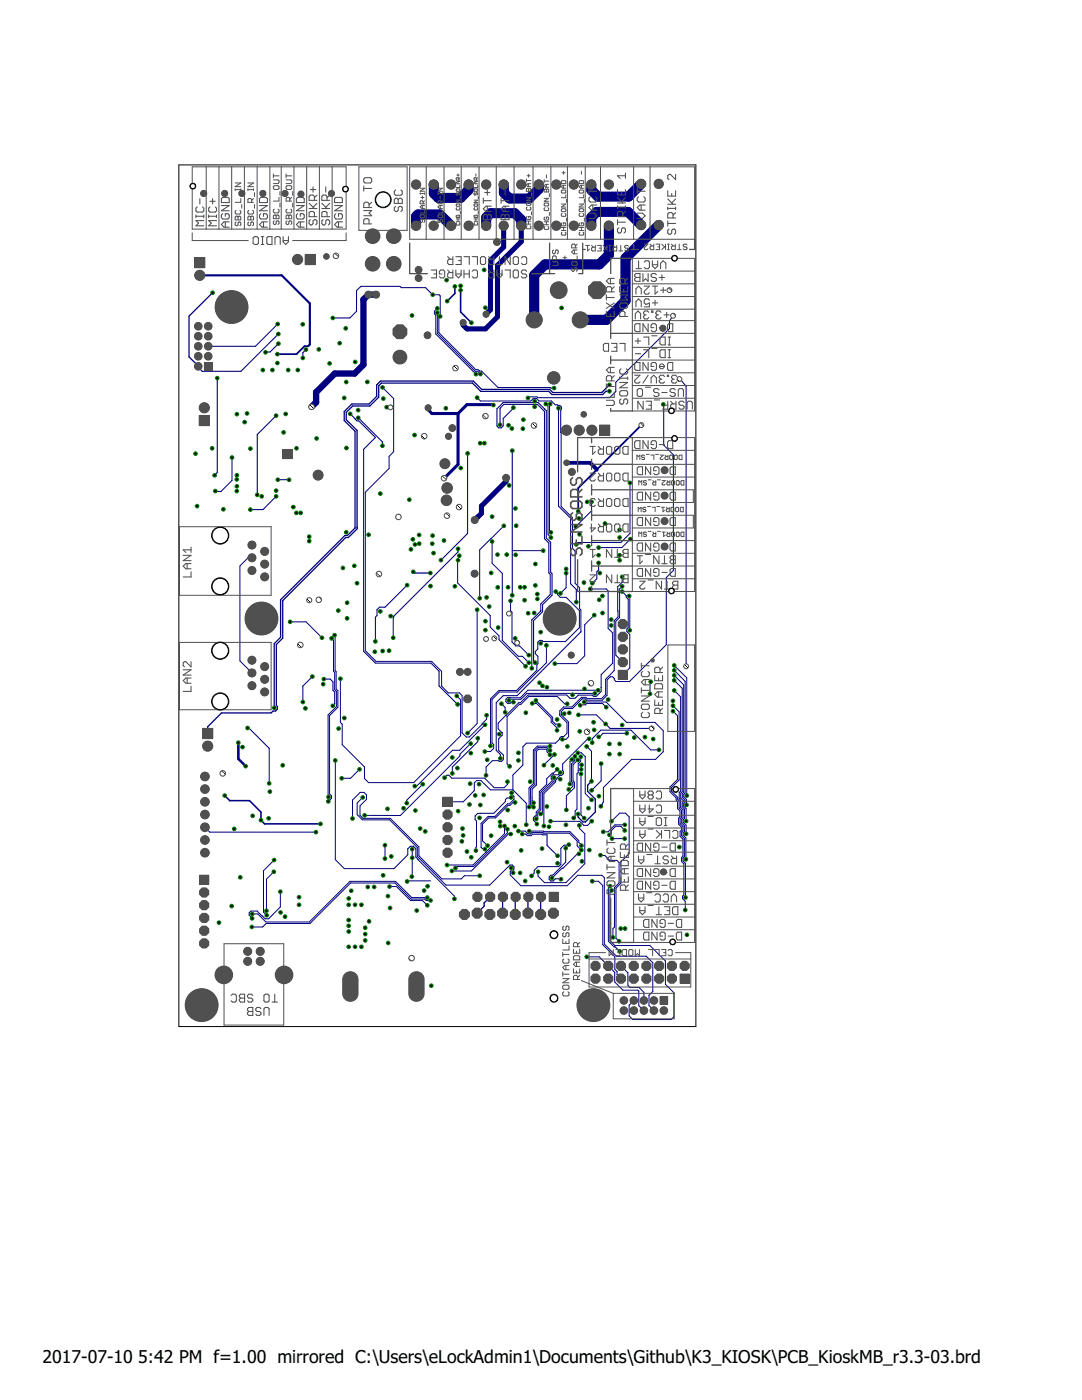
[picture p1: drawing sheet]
<svg xmlns="http://www.w3.org/2000/svg" width="216mm" height="279mm" viewBox="0 0 216 279" stroke-linecap="round" stroke-linejoin="round" font-family="sans-serif">
<defs><g id="words">
<g font-size="3.5">
<text x="8.5" y="272">2017-07-10</text>
<text x="27.6" y="272">5:42 PM f=1.00 mirrored C:\Users\eLockAdmin1\Documents\Github\K3_KIOSK\PCB_KioskMB_r3.3-03.brd</text>
</g>
</g></defs>
<g fill="none" stroke="#000080" stroke-width=".2">
<path d="M86.3 58.8h1.3l.2 .3v4l-.2 .3v3l7.4 7.4h.4l.2 .2M76.3 77.3l2.2 2.2v10.6l-.9 1v2.4l-4.7 4.7v31.7l2.1 2.1h11.1l2 2v2.9l1.4 1.4h2.2l.5 .5v7.5l.8 .8h.7l2.5-2.6 .9-1v-.8M87.3 61.5l-.6 .6v.5l.3 .3v3.8l8 8M87.3 62.4v4.1l7.5 7.6h.5l.6 .6M95.2 79.4l.7 .6h10l.5-.5h.6l.5 .5h2.5l.8 .8 .9 .1 .3 .3v.5l-.1 .2 .1 19.2 2.2 2.2v6.2l.6 .5v6.4l.9 .9v4.2l.2 .2v4.4M95.6 74l.5 .1 3.3 3.2 11.2 .1M95.6 74h.1M134.3 63l-.7 1.1v1.5l-10.7 10.7v1.8l-1.3 1.3h-14.3l-.2-.2h-1.5l-.3 .2M106.7 80.1v.2M106.7 80.7v.5M108.9 80.6l.4 .4v25.7l.6 .6M109.8 80.6l-.2 .2v25.2l.3 .3"/>
<path d="M125.7 96.4v10l-1.8 1.9h-8.5l-.4 .3M132.4 80.7v8.1l2 2v23.1l-1.5 1.4v13.4l-7.3 7.3h-2.7l-.7-.9h-.4l-.7 .6v3l-.9 1h-3.2l-.2-.2h-.6l-2 1.9h-1.6l-.6 .6v.7l1.5 1.4v2.9l-.6 .6h-.7M50.3 111.3h-.8l-1.6 1.6v19l2.4 2.4M91.4 111.8l-.1 4.5 6.5 6.5v2.3l1.8 1.8v.8l5.3 5.3M91.4 111.8h.1M98.2 108.1v4.3l2 2v13.4l3.2 3.2h.8l1.3 1.2M100.5 104.9l-4.8 4.8v9.7M101.9 119.9v2l.3 .3v5.9l.7 .8h.8l1.8 1.8M102.2 109.9h6.2M110.9 118.1l.9 1.1h1.2l2.6 2.7v3.4l-2.8 2.7h-4.4l-.3-.2h-.4l-.4 .4v1.3l-.5 .5v.5l.5 .5v1.5l-.2 .2v1.1l-4 4h-3.6l-1.6 1.7v9.3M113 114.4v2.9l-1.2 1.1M117.8 117.5h3.2l.3 .4v7.5l.9 .9v6.1l-2.2 2.3v3.3l-1 1h-.6l-.2-.3h-2.8l-.7 .7h-1l-.6-.7h-7.7l-1.6 1.6h-.3l-4.1 4v1.2l.8 .7"/>
<path d="M118 100.2v1.7l-3.1 3.2M124.1 118l.8 .9v.3l.4 .4v5.7l-.2 .2v.5l.6 .6v6.7l-1.4 1.4M124.1 115.1v1.1l-.8 .9v6l-.7 .8v9.9l-1.8 1.8v3l-.8 .8h-2.8l-.3-.2h-.9l-1.9 1.9h-1.6l-.8 .8v.9l1.4 1.4v2.1l-.6 .7h-.5l-1.2 1.3h-5.7l-.8 .7v3.7l-2 2v2.9M124.1 117l-.6 .6 .1 5.7-.7 .7v6.7l1.4 1.4M125.5 118.9l.2 .2v6.7M125.8 107.6l-1.7 1.7h-4.7M57.9 124.1h3.2l3.1 3.2M66.2 127.4l.3 .4v6.1l.3 .3v3.4l.3 .4v3l-1.6 1.7 .1 16.4M66.8 126.8l.1 .1v6.9l.2 .2v3.5l.3 .3v3.4l-1.6 1.6v15.7l.3 .3v.5l-.3 .4M67.9 135.4v8.8l.4 .3v4.1l4.4 4.5v2.3l.8 .8h9l9.4-9.4v-7.1l-.8-.8M95.2 121.7v22.7l-1.9 1.9M106.9 139.8l3.4 3.4v.8l.5 .5h.5l.3 .3"/>
<path d="M109 128.8v3.5l-5.8 5.8h-3.5l-1.5 1.5v8.7l.3 .3v.8l-.6 .6h-1.2M114.2 138.4v.3M116.6 137.5v.3M118.6 122.8l-1.9 1.9v6.2l-1.6 1.5h-4.4M118.7 138.4h-13.6l-1.2 1.2h-2.2l-.2 .2M119.4 137.8h-14.1l-1.5 1.5-2.5-.1-.4 .4v.4l.4 .4 1.1-.3M120 137.2h.1M129.8 136.1l-.1 .1v2.3M134.5 133.8l2.2 2.2v22.3l-.3 .2v.5l.6 .6v1M134.5 134.8l1.9 1.9v21.4l-.3 .3v.8l.6 .5v.4l-.3 .3v.5l.5 .5v2.5M134.5 137.8l1.3 1.3v18.8l-.3 .3v1.2l.3 .3v1.4l.5 .5v1.6l-.3 .3v.8l.6 .5v1.1l-.3 .3v.5l.6 .5v4.3M134.5 135.8l1.6 1.6v20.6l-.3 .3v1l.6 .5-.3 .5v.7l.5 .5v1.9l-.3 .2v.5l.6 .6v1.7"/>
<path d="M134.5 132.8l2.5 2.5v23.5M65.8 159.7h.1M65.8 159.7l-.3 .2M66.9 151.8v19.8l1.8 1.8h9.9l2.8-2.8v-1.2l.5-.5h.6l.5 .5v1.6l7.7 7.8v.6M71.7 153.5l-1.7 1.8h-1.8M72.4 159.2l-1.1 1.1v2.3l1 1h5.4l5.6 5.5v1.8l5.7 5.7h8.7l4-4h.5l.4 .4-.2 1.2M84.3 156.5l-3.1 3.2v.6M88.7 155.2l.5-.5h.4l.5 .6h6.6l1.9 1.9h2l.7-.7v-.5M93.9 148.4l-2.1 2.1v.4l-11.9 11.9-7.2-.1M95.3 147.3v.7l-5 5.1v1.2M96.8 144.7l-5.1 5h-1.4l-7.2 7.2h-.3M100.1 140.4l.7 .8v1"/>
<path d="M100.2 146.2v.5l-.7 .7v2.4l.9 .9v.9l-.3 .3-1.8-.1-1.3 1.3v1.6M100.2 146.2h.1M102 159.2l-.8 .1-.4 .3v.4l-2.3 2.3h-3.2l-.5 .5v.8l.3 .3v5.1l-.1 .1v.7M102.1 158.2v.2l.5 .5v.6l-.9 .9h-.4l-2.5 2.5h-1.4l-1.4 1.4v4.8l.3 .3 .5 .1M102.3 157.6h-4.4l-1.9-1.8h-.9l-.5 .4v1.6l-2.2 2.2h-3.1M102.3 157.6l2.7 2.7v4.3M106.2 159.7l.3 .5M106.2 159.7v.1M106.2 140.4h.9l2.9 2.9v.8l1.1 1.2v.5M106.7 140.4h.1M109.7 148.9h-2.5l-.8 .8v6.7l-.8 .8v3.9M109.7 150.6l-.5-.5v-.4l-.2-.2h-1.5l-.5 .4v6.8l-.8 .8v2.2"/>
<path d="M109.7 149.8l-.6-.6h-1.8l-.6 .6v6.7l-.8 .9v3.1l.5 .6M110.6 155.2v.7l-2.4 2.3v3.9l-.3 .3M110.6 150.6l-2.1 2.1M111.2 153.5l-2.1 1.9v1.1l-1.5 1.5v3.5l-.6 .6v.7l-.6 .4v.5l.7 .8M111.7 142.5v.1M111.8 154.2l-.4 .4h-1.1l-.3 .4 .2 .9-2.3 2.2v3.5l-.6 .6v.9l-.3 .3M113.2 140.5h-.5l-1.5-1.5h-5.7l-1.6 1.6h-.3l-2.4 2.4v9.4l.5 .6M114.1 151.6l-.4 .4v4.5M114.7 150.9v.9l-.7 .7v3.4l.3 .3v.7l-.6 .6h-.2M115.3 151.7l-1 .9v3.2l.3 .3v1.1l-1.6 1.6v2.8M115.3 150.3l.7-.1 .8 .8v7.4l1.2 1.2M115.4 153.8h.1"/>
<path d="M115.4 142.7h3.6l2 2M115.8 140.8l1-.1 .3-.3h3.1l.8 .7M115.9 151v.9l-.5 .5v1.8l-.3 .2v7.1l-.3 .3v1.1l-.3 .3M115.9 154.5v8.1l.7 .7M116.6 140.1h4.3l4.1 4.1h5.7l1.6 1.6v4.2l-1.5 1.6h-4.8l-5.6 5.6v2.9l-.2 .2v.3l-.3 .3M117.1 149l.1 .1M117.2 149.1h.1M117.2 149.1l.8 .8v6M117.5 147.4h-.2l-5 5.1v1.3l.1 .1v.5l-.3 .3h-.4l-.8 1v.3l-2.4 2.4v6.4M118.2 148.2v-.8l1.7-1.7h6l3.9 3.9h1.7M120 152.4v3.4l-2 1.9M125.1 146.3h-4.8l-.7 .8-.1-.1"/>
<path d="M134.3 141.9l.9 .9v12.8l-1.5 1.5v.9l1.2 1.2v.5l.3 .2v1.5l.5 .5v1.1l-.3 .3v1.2l.6 .6v.6l-.3 .2v1l.6 .6v3.4l-.3 .2v.8l.5 .5v6.2l-.3 .3v.4l.5 .6v1.7M134.3 140.8l1.2 1.2v13.7l-1.5 1.5v.7l1.2 1.2v.4l.3 .3v1.4l.5 .5v1.4l-.3 .3v1l.6 .6v.8l-.3 .3v.7l.6 .5v3.7l-.3 .3v.5l.5 .5v6.8M40.9 165.1l1 1h21.1M54.6 174l-1.4 1.5v6.3M54.7 171.6l-2.1 2.2v8.2l.6 .7M55.9 177.9v3.1l-2.3 2.4h-.7l-1.6-1.6h-1.2l-.4 .4v.4l.6 .7M70.3 163.3v-3.6l1.6-1.6h.7l.5 .5v.9l-1.3 1.3v1.9l.6 .6h5.5l5.7 5.7v1.8l4.6 4.6h3.8l.7-.6h3M76.8 168.7v2.6M77.7 176.9h1.4l2.8 2.8h2.4l1 1M82.3 169.5l-.1 5.4M85.3 179.1h-3.1l-3.3-3.2h-9.1l-8.1 8.1h-8.7l-1.5-1.6h-1.2M85.9 179.7h-.9l-.3-.3h-2.7l-3.2-3.2h-8.8l-8.2 8.1h-8.7l-.7 .7h-2.2"/>
<path d="M85.9 175.8h-4.5l-.2 .1M95.9 162.3h.1M97 170v.1M97 170l-2.6 2.6h-5.2M100.7 164.8v1.6l-3.7 3.6M101.2 165.5v.7l-6.7 6.7h-3.3l-.3 .3M101.9 166.5h-.5l-7.3 7.3h-3.9M102 173.2l-.2 1.4 2.1 2.2h9.3l2.1-2.1h4.8l.5 .5v13.2l2.4 2.4h5.9l1.4 1.3v5.8l-.8 .7v2.1l1 1M102.8 160.1h-.4l-.6 .6h-.4l-2.5 2.5h-1.4l-1.2 1.3v3.3l1 1M103.4 165.9h1.4l.6 .5h.5l.2-.2 7.5 .1 1.6 1.6v.9l.8 .9M105.6 165.9l8.1 .1 1.8 1.7v.4l.5 .7M109.9 163.9h5.8l.8 .8h.7l.9-.8"/>
<path d="M112.9 169.3v2.8l-2.6 2.6h-.4l-.3 .3v.5l.3 .3h.5l.4-.4 1.1 .1M113.5 168.6l-1 .1-.6 .6v3.2l-.4 .5h-4.2l-.7 .7v.5l-.5 .6M115.5 170.4h-.3l-5 4.8M115.6 164.7v.6l1.1 1.1v6l-3.8 3.7h-4.3l-1.2-1.2v-.9M118.2 175.9h1.2l.9 .8v11.8l2.4 2.4v2.5l.4 .5v.6l.8 .8M119.8 170.7h.9l1 1h1.4l.4 .4v4.1l-.9 .9v7.9l-.3 .3v1.8M121.7 176.8l-.3 .4v10.6l2.3 2.1M122 163.9l1.6-1.6h1.2l.7 .7v7.3l-1.6 1.7v4.3l-1 .9v10.1l.6 .6M122 177.7l-.3 .3v9.7l1 1h7l3.1 3.1v4.6l1.7 1.7v4.8l-.6 .6h-7.6l-.8-.8v-2.1l1-.9M122.1 167.4h2.6M124.7 165.7l-.8-.8h-1.1l-.8 .9v.4l-.4 .4M124.7 164.6h-2l-1.4 1.4h-.9"/>
<path d="M117.1 191h2.5l3.1 3.1v1.9l1.6 1.6h3l.2 .2v2.9l1 1M123.9 192.8l1.4 1.3v2.5l.4 .5h1.8l1 .9v1.7"/>
</g>
<path d="M42.4 58.4l-4.7 4.7v8.1l1.9 1.9M121.6 78.1h-.7l-.7 .6h-10.1l-.6-.6h-13.6l-1.6-1.6h-18.2l-.5 .5v2.3l-1.8 1.7h-3.4l-1.3 1.3v1.5l2.1 2.1 .1 19.6-1.8 1.8h-.5l-12.6 12.6v7.5l-1.3 1.2v12.2l.3 .2v.5l-.4 .4h-.5l-.4 .4h-9.9l-2.8 2.7v1.4M121.6 76.8l-1.5 1.5h-9.8l-.6-.6h-13.6l-1.7-1.6h-18.5l-.7 .7v2.3l-1.6 1.5h-3.4l-1.5 1.5v1.8l2.1 2.2v19.3M70.8 105.4l-1.5 1.5h-.5l-12.8 12.8v7.5l-1.3 1.3v12.8M70.8 105.4h.1M82.5 114.1l.2 .3h3.2M118 155.9l-.7 .8v1.2l1.5 1.6v2.6l-2 1.9h-.5l-.9-.9v-.6M97.8 179l-1.2 1.2v.6l-1.4 1.4M100.4 179l-.1 3.2M102.9 179l-.1 3.5M105.4 179l-.1 3.2M107.9 179v3.5" fill="none" stroke="#000080" stroke-width=".25"/>
<g fill="none" stroke="#000080" stroke-width=".21">
<path d="M86.3 58.8l-1.4-1.4h-4.8l-.3-.3h-7.8l-.9 .9v4.1l-1.3 1.4h-3.4M43.3 75.5v18.8l-.5 .6M55.4 64.7l-4.4 4.4h-9.4M55.5 66.7l-7.4 7.4h-7.8l-.7-.8v-.2M55.6 68.6l-1.7 1.7h-.9M61 69.8l-.6 .6v1M135.6 75.6l1.3 1.5v55.9M46.3 91.3v4.6l-2.2 2.2-1.1-.1M55.1 83l-3.8 3.7v12.1M55.1 99.1l-2.6 2.6h-2.5M55.4 95.7l2.3 .1M69.9 82.6l1 1"/>
<path d="M70.9 83.6l.3 .4h.4l3.3 3.3-2.3 2.4v40.3l2.3 2.3h11.1l1.6 1.6v3l3.7 3.7M70.9 83.6h.1M71.5 83.4l4.8 4.8v.8M93.3 90.5v16l-5.3 5.3M99.8 84.8v-3.3l.7-.8h6.8l1.3 1.4v25.4l.9 .9v5.9l.3 .3v4.1l-1.9 1.8v1.5l-1.8 1.7v9.7M102.2 89.9v28.9M102.4 81.3l-2 2.2v1.5l-.4 .4h-.5l-.3-.4v-3.4l1.2-1.3h7l1.6 1.7v25.4l.9 .8v6l.3 .3v4.3l-1.9 1.9-.1 1.4-1.7 1.8v8.1l.2 .2M108.6 81.6h.1M111.4 81.5v19.5l2.5 2.4v13.1l1.1 1.1v2.6M81.2 116.8l-4.4 4.4h-1.1l-.5 .5v1.1l-.3 .4v4.8M91.4 109.5v.7l-12.9 12.8v4.3M119.4 112.3v1.5l-.3 .3v1.4l-.9 .9"/>
<path d="M62.3 135l-1.9 1.9v3.2M64.6 135.5h1.3l.5 .6v1.7l.4 .3v2.4l-.4 .4M107.9 121.9h.1M108.3 122h-.1M115.9 126.1l-12.7 12.7h-2.8l-1.4 1.4v9.5l.8 .9v.8M49.4 145.3h.3l4 4.1v6.9M121 144.7l.7 .7h8.3M104.2 166.5h.7l.3 .3h.8l.3-.3 2.9 .1v2.1l2.1 2.1"/>
</g>
<path d="M86.5 36.8l.1 1.8 .9 .9h4.4l1.6-1.6v-1.1M100.5 36.8v1.7l1.2 1.1h3.9l1.9-1.9v-.9M127.9 36.7l-2.5 2.5h-6.1l-1.3-1.3v-1.1M83 45v-1.8l.4-.4h4.4l2.2 2.2M97 45v-1.6l.9-.9h4.8l1.3 1.4v1.1M121.5 45v5.9l-1.9 1.9h-10.8l-2.2 2.1v8.9M127.9 44.9l-2.6-2.6h-6.2l-1.1 1.1v1.6M131.4 44.9l-6.6 6.6v8.5l-3.8 3.8h-5.2" fill="none" stroke="#000080" stroke-width="2"/>
<path d="M90.8 57.2v1.4l-1.6 1.5M91.9 57.9v4.4l2.2 2.1M44.8 158.8l1 1h4l2.3 2.3v1.6l.7 .7h11.1" fill="none" stroke="#000080" stroke-width=".32"/>
<path d="M85.4 81.4v.4l.8 .7h5.2M91.4 82.5v10.2l-2.8 2.7M98.4 80.8h-5.2l-1.8 1.7" fill="none" stroke="#000080" stroke-width=".61"/>
<path d="M75 58.8h-1.5l-1 1v13l-1.7 1.7h-4l-3.7 3.8v2l-.9 .9" fill="none" stroke="#000080" stroke-width="1.3"/>
<path d="M100.5 45v4.3l-2.6 2.6v9.9l-.9 .9M104 45v3.2l-4.7 4.8v10.2l-2.4 2.4h-3.7l-.8-.7v-.5M101 95.4v.7l-4.9 4.9v1.4l-1.4 1.4M95.3 103.2h.1" fill="none" stroke="#000080" stroke-width="1"/>
<path d="M61.5 69.1h-.7l-1.6 1.6h-3.8M128 84.8l-12.6 12.6v4.7" fill="none" stroke="#000080" stroke-width=".36"/>
<path d="M113.1 92.4h4.7l1.2 1.4" fill="none" stroke="#000080" stroke-width=".76"/>
<path d="M47.6 148.2v3.2l1.4 1.5" fill="none" stroke="#000080" stroke-width=".51"/>
<path d="M39.9 54.9h16.3l5.6 5.7v8.1l-.3 .4" fill="none" stroke="#000080" stroke-width=".42"/>
<path d="M83.1 195.5v2.8" fill="none" stroke="#008000" stroke-width="2.9"/>
<circle cx="83.1" cy="196.9" r=".95" fill="#fff" stroke="#000" stroke-width=".2"/>
<path d="M69.9 195.5v2.8" fill="none" stroke="#008000" stroke-width="2.9"/>
<circle cx="69.9" cy="196.9" r=".95" fill="#fff" stroke="#000" stroke-width=".2"/>
<path d="M135.8 194.5h1.6v1.6h-1.6z" fill="#008000" stroke="#008000" stroke-width=".2"/>
<circle cx="136.6" cy="195.3" r=".51" fill="#fff" stroke="#000" stroke-width=".2"/>
<circle cx="134.1" cy="195.3" r=".87" fill="#008000" stroke="#008000" stroke-width=".2"/>
<circle cx="134.1" cy="195.3" r=".51" fill="#fff" stroke="#000" stroke-width=".2"/>
<circle cx="131.5" cy="195.3" r=".87" fill="#008000" stroke="#008000" stroke-width=".2"/>
<circle cx="131.5" cy="195.3" r=".51" fill="#fff" stroke="#000" stroke-width=".2"/>
<circle cx="129" cy="195.3" r=".87" fill="#008000" stroke="#008000" stroke-width=".2"/>
<circle cx="129" cy="195.3" r=".51" fill="#fff" stroke="#000" stroke-width=".2"/>
<circle cx="126.4" cy="195.3" r=".87" fill="#008000" stroke="#008000" stroke-width=".2"/>
<circle cx="126.4" cy="195.3" r=".51" fill="#fff" stroke="#000" stroke-width=".2"/>
<circle cx="123.9" cy="195.3" r=".87" fill="#008000" stroke="#008000" stroke-width=".2"/>
<circle cx="123.9" cy="195.3" r=".51" fill="#fff" stroke="#000" stroke-width=".2"/>
<circle cx="136.6" cy="192.8" r=".87" fill="#008000" stroke="#008000" stroke-width=".2"/>
<circle cx="136.6" cy="192.8" r=".51" fill="#fff" stroke="#000" stroke-width=".2"/>
<circle cx="134.1" cy="192.8" r=".87" fill="#008000" stroke="#008000" stroke-width=".2"/>
<circle cx="134.1" cy="192.8" r=".51" fill="#fff" stroke="#000" stroke-width=".2"/>
<circle cx="131.5" cy="192.8" r=".87" fill="#008000" stroke="#008000" stroke-width=".2"/>
<circle cx="131.5" cy="192.8" r=".51" fill="#fff" stroke="#000" stroke-width=".2"/>
<circle cx="129" cy="192.8" r=".87" fill="#008000" stroke="#008000" stroke-width=".2"/>
<circle cx="129" cy="192.8" r=".51" fill="#fff" stroke="#000" stroke-width=".2"/>
<circle cx="126.4" cy="192.8" r=".87" fill="#008000" stroke="#008000" stroke-width=".2"/>
<circle cx="126.4" cy="192.8" r=".51" fill="#fff" stroke="#000" stroke-width=".2"/>
<circle cx="123.9" cy="192.8" r=".87" fill="#008000" stroke="#008000" stroke-width=".2"/>
<circle cx="123.9" cy="192.8" r=".51" fill="#fff" stroke="#000" stroke-width=".2"/>
<circle cx="121.4" cy="195.3" r=".87" fill="#008000" stroke="#008000" stroke-width=".2"/>
<circle cx="121.4" cy="195.3" r=".51" fill="#fff" stroke="#000" stroke-width=".2"/>
<circle cx="118.8" cy="195.3" r=".87" fill="#008000" stroke="#008000" stroke-width=".2"/>
<circle cx="118.8" cy="195.3" r=".51" fill="#fff" stroke="#000" stroke-width=".2"/>
<circle cx="121.4" cy="192.8" r=".87" fill="#008000" stroke="#008000" stroke-width=".2"/>
<circle cx="121.4" cy="192.8" r=".51" fill="#fff" stroke="#000" stroke-width=".2"/>
<circle cx="118.8" cy="192.8" r=".87" fill="#008000" stroke="#008000" stroke-width=".2"/>
<circle cx="118.8" cy="192.8" r=".51" fill="#fff" stroke="#000" stroke-width=".2"/>
<path d="M131.8 199h1.3v1.3h-1.3z" fill="#008000" stroke="#008000" stroke-width=".2"/>
<circle cx="132.5" cy="199.7" r=".4" fill="#fff" stroke="#000" stroke-width=".2"/>
<circle cx="132.5" cy="201.7" r=".66" fill="#008000" stroke="#008000" stroke-width=".2"/>
<circle cx="132.5" cy="201.7" r=".4" fill="#fff" stroke="#000" stroke-width=".2"/>
<circle cx="130.5" cy="199.7" r=".66" fill="#008000" stroke="#008000" stroke-width=".2"/>
<circle cx="130.5" cy="199.7" r=".4" fill="#fff" stroke="#000" stroke-width=".2"/>
<circle cx="130.5" cy="201.7" r=".66" fill="#008000" stroke="#008000" stroke-width=".2"/>
<circle cx="130.5" cy="201.7" r=".4" fill="#fff" stroke="#000" stroke-width=".2"/>
<circle cx="128.5" cy="199.7" r=".66" fill="#008000" stroke="#008000" stroke-width=".2"/>
<circle cx="128.5" cy="199.7" r=".4" fill="#fff" stroke="#000" stroke-width=".2"/>
<circle cx="128.5" cy="201.7" r=".66" fill="#008000" stroke="#008000" stroke-width=".2"/>
<circle cx="128.5" cy="201.7" r=".4" fill="#fff" stroke="#000" stroke-width=".2"/>
<circle cx="126.5" cy="199.7" r=".66" fill="#008000" stroke="#008000" stroke-width=".2"/>
<circle cx="126.5" cy="199.7" r=".4" fill="#fff" stroke="#000" stroke-width=".2"/>
<circle cx="126.5" cy="201.7" r=".66" fill="#008000" stroke="#008000" stroke-width=".2"/>
<circle cx="126.5" cy="201.7" r=".4" fill="#fff" stroke="#000" stroke-width=".2"/>
<circle cx="124.5" cy="199.7" r=".66" fill="#008000" stroke="#008000" stroke-width=".2"/>
<circle cx="124.5" cy="199.7" r=".4" fill="#fff" stroke="#000" stroke-width=".2"/>
<circle cx="124.5" cy="201.7" r=".66" fill="#008000" stroke="#008000" stroke-width=".2"/>
<circle cx="124.5" cy="201.7" r=".4" fill="#fff" stroke="#000" stroke-width=".2"/>
<path d="M88.5 159.2h1.6v1.6h-1.6z" fill="#008000" stroke="#008000" stroke-width=".2"/>
<circle cx="89.3" cy="160" r=".51" fill="#fff" stroke="#000" stroke-width=".2"/>
<circle cx="89.3" cy="162.6" r=".87" fill="#008000" stroke="#008000" stroke-width=".2"/>
<circle cx="89.3" cy="162.6" r=".51" fill="#fff" stroke="#000" stroke-width=".2"/>
<circle cx="89.3" cy="165.1" r=".87" fill="#008000" stroke="#008000" stroke-width=".2"/>
<circle cx="89.3" cy="165.1" r=".51" fill="#fff" stroke="#000" stroke-width=".2"/>
<circle cx="89.3" cy="167.6" r=".87" fill="#008000" stroke="#008000" stroke-width=".2"/>
<circle cx="89.3" cy="167.6" r=".51" fill="#fff" stroke="#000" stroke-width=".2"/>
<circle cx="89.3" cy="170.2" r=".87" fill="#008000" stroke="#008000" stroke-width=".2"/>
<circle cx="89.3" cy="170.2" r=".51" fill="#fff" stroke="#000" stroke-width=".2"/>
<path d="M123.5 133.9h1.6v1.6h-1.6z" fill="#008000" stroke="#008000" stroke-width=".2"/>
<circle cx="124.3" cy="134.7" r=".51" fill="#fff" stroke="#000" stroke-width=".2"/>
<circle cx="124.3" cy="132.1" r=".87" fill="#008000" stroke="#008000" stroke-width=".2"/>
<circle cx="124.3" cy="132.1" r=".51" fill="#fff" stroke="#000" stroke-width=".2"/>
<circle cx="124.3" cy="129.6" r=".87" fill="#008000" stroke="#008000" stroke-width=".2"/>
<circle cx="124.3" cy="129.6" r=".51" fill="#fff" stroke="#000" stroke-width=".2"/>
<circle cx="124.3" cy="127.1" r=".87" fill="#008000" stroke="#008000" stroke-width=".2"/>
<circle cx="124.3" cy="127.1" r=".51" fill="#fff" stroke="#000" stroke-width=".2"/>
<circle cx="124.3" cy="124.5" r=".87" fill="#008000" stroke="#008000" stroke-width=".2"/>
<circle cx="124.3" cy="124.5" r=".51" fill="#fff" stroke="#000" stroke-width=".2"/>
<path d="M109.7 178.2h1.6v1.6h-1.6z" fill="#008000" stroke="#008000" stroke-width=".2"/>
<circle cx="110.5" cy="179" r=".51" fill="#fff" stroke="#000" stroke-width=".2"/>
<circle cx="107.9" cy="179" r=".87" fill="#008000" stroke="#008000" stroke-width=".2"/>
<circle cx="107.9" cy="179" r=".51" fill="#fff" stroke="#000" stroke-width=".2"/>
<circle cx="105.4" cy="179" r=".87" fill="#008000" stroke="#008000" stroke-width=".2"/>
<circle cx="105.4" cy="179" r=".51" fill="#fff" stroke="#000" stroke-width=".2"/>
<circle cx="102.9" cy="179" r=".87" fill="#008000" stroke="#008000" stroke-width=".2"/>
<circle cx="102.9" cy="179" r=".51" fill="#fff" stroke="#000" stroke-width=".2"/>
<circle cx="100.4" cy="179" r=".87" fill="#008000" stroke="#008000" stroke-width=".2"/>
<circle cx="100.4" cy="179" r=".51" fill="#fff" stroke="#000" stroke-width=".2"/>
<circle cx="97.8" cy="179" r=".87" fill="#008000" stroke="#008000" stroke-width=".2"/>
<circle cx="97.8" cy="179" r=".51" fill="#fff" stroke="#000" stroke-width=".2"/>
<circle cx="95.3" cy="179" r=".87" fill="#008000" stroke="#008000" stroke-width=".2"/>
<circle cx="95.3" cy="179" r=".51" fill="#fff" stroke="#000" stroke-width=".2"/>
<circle cx="50.3" cy="108.8" r=".7" fill="#008000" stroke="#008000" stroke-width=".2"/>
<circle cx="50.3" cy="108.8" r=".44" fill="#fff" stroke="#000" stroke-width=".2"/>
<circle cx="52.8" cy="110" r=".7" fill="#008000" stroke="#008000" stroke-width=".2"/>
<circle cx="52.8" cy="110" r=".44" fill="#fff" stroke="#000" stroke-width=".2"/>
<circle cx="50.3" cy="111.3" r=".7" fill="#008000" stroke="#008000" stroke-width=".2"/>
<circle cx="50.3" cy="111.3" r=".44" fill="#fff" stroke="#000" stroke-width=".2"/>
<circle cx="52.8" cy="112.6" r=".7" fill="#008000" stroke="#008000" stroke-width=".2"/>
<circle cx="52.8" cy="112.6" r=".44" fill="#fff" stroke="#000" stroke-width=".2"/>
<circle cx="50.3" cy="113.9" r=".7" fill="#008000" stroke="#008000" stroke-width=".2"/>
<circle cx="50.3" cy="113.9" r=".44" fill="#fff" stroke="#000" stroke-width=".2"/>
<circle cx="52.8" cy="115.1" r=".7" fill="#008000" stroke="#008000" stroke-width=".2"/>
<circle cx="52.8" cy="115.1" r=".44" fill="#fff" stroke="#000" stroke-width=".2"/>
<circle cx="50.3" cy="131.8" r=".7" fill="#008000" stroke="#008000" stroke-width=".2"/>
<circle cx="50.3" cy="131.8" r=".44" fill="#fff" stroke="#000" stroke-width=".2"/>
<circle cx="52.8" cy="133" r=".7" fill="#008000" stroke="#008000" stroke-width=".2"/>
<circle cx="52.8" cy="133" r=".44" fill="#fff" stroke="#000" stroke-width=".2"/>
<circle cx="50.3" cy="134.3" r=".7" fill="#008000" stroke="#008000" stroke-width=".2"/>
<circle cx="50.3" cy="134.3" r=".44" fill="#fff" stroke="#000" stroke-width=".2"/>
<circle cx="52.8" cy="135.6" r=".7" fill="#008000" stroke="#008000" stroke-width=".2"/>
<circle cx="52.8" cy="135.6" r=".44" fill="#fff" stroke="#000" stroke-width=".2"/>
<circle cx="50.3" cy="136.8" r=".7" fill="#008000" stroke="#008000" stroke-width=".2"/>
<circle cx="50.3" cy="136.8" r=".44" fill="#fff" stroke="#000" stroke-width=".2"/>
<circle cx="52.8" cy="138.1" r=".7" fill="#008000" stroke="#008000" stroke-width=".2"/>
<circle cx="52.8" cy="138.1" r=".44" fill="#fff" stroke="#000" stroke-width=".2"/>
<path d="M119.7 84.9h1.9v1.9h-1.9z" fill="#008000" stroke="#008000" stroke-width=".2"/>
<circle cx="120.6" cy="85.9" r=".51" fill="#fff" stroke="#000" stroke-width=".2"/>
<circle cx="118.1" cy="85.9" r=".91" fill="#008000" stroke="#008000" stroke-width=".2"/>
<circle cx="118.1" cy="85.9" r=".51" fill="#fff" stroke="#000" stroke-width=".2"/>
<circle cx="115.6" cy="85.9" r=".91" fill="#008000" stroke="#008000" stroke-width=".2"/>
<circle cx="115.6" cy="85.9" r=".51" fill="#fff" stroke="#000" stroke-width=".2"/>
<circle cx="113" cy="85.9" r=".91" fill="#008000" stroke="#008000" stroke-width=".2"/>
<circle cx="113" cy="85.9" r=".51" fill="#fff" stroke="#000" stroke-width=".2"/>
<path d="M40.5 145.5h1.9v1.8h-1.9z" fill="#008000" stroke="#008000" stroke-width=".2"/>
<circle cx="41.4" cy="146.4" r=".51" fill="#fff" stroke="#000" stroke-width=".2"/>
<circle cx="41.4" cy="148.9" r=".91" fill="#008000" stroke="#008000" stroke-width=".2"/>
<circle cx="41.4" cy="148.9" r=".51" fill="#fff" stroke="#000" stroke-width=".2"/>
<path d="M38.9 51.5h1.9v1.8h-1.9z" fill="#008000" stroke="#008000" stroke-width=".2"/>
<circle cx="39.9" cy="52.4" r=".51" fill="#fff" stroke="#000" stroke-width=".2"/>
<circle cx="39.9" cy="54.9" r=".91" fill="#008000" stroke="#008000" stroke-width=".2"/>
<circle cx="39.9" cy="54.9" r=".51" fill="#fff" stroke="#000" stroke-width=".2"/>
<path d="M39.9 174.8h1.7v1.6h-1.7z" fill="#008000" stroke="#008000" stroke-width=".2"/>
<circle cx="40.7" cy="175.6" r=".51" fill="#fff" stroke="#000" stroke-width=".2"/>
<circle cx="40.7" cy="178.1" r=".87" fill="#008000" stroke="#008000" stroke-width=".2"/>
<circle cx="40.7" cy="178.1" r=".51" fill="#fff" stroke="#000" stroke-width=".2"/>
<circle cx="40.7" cy="180.7" r=".87" fill="#008000" stroke="#008000" stroke-width=".2"/>
<circle cx="40.7" cy="180.7" r=".51" fill="#fff" stroke="#000" stroke-width=".2"/>
<circle cx="40.7" cy="183.2" r=".87" fill="#008000" stroke="#008000" stroke-width=".2"/>
<circle cx="40.7" cy="183.2" r=".51" fill="#fff" stroke="#000" stroke-width=".2"/>
<circle cx="40.7" cy="185.7" r=".87" fill="#008000" stroke="#008000" stroke-width=".2"/>
<circle cx="40.7" cy="185.7" r=".51" fill="#fff" stroke="#000" stroke-width=".2"/>
<circle cx="40.7" cy="188.3" r=".87" fill="#008000" stroke="#008000" stroke-width=".2"/>
<circle cx="40.7" cy="188.3" r=".51" fill="#fff" stroke="#000" stroke-width=".2"/>
<circle cx="93.3" cy="139.5" r=".71" fill="#008000" stroke="#008000" stroke-width=".2"/>
<circle cx="93.3" cy="139.5" r=".4" fill="#fff" stroke="#000" stroke-width=".2"/>
<path d="M56.6 89.8h1.6v1.6h-1.6z" fill="#008000" stroke="#008000" stroke-width=".2"/>
<circle cx="57.4" cy="90.6" r=".47" fill="#fff" stroke="#000" stroke-width=".2"/>
<path d="M61 50.9h1.8v1.8h-1.8z" fill="#008000" stroke="#008000" stroke-width=".2"/>
<circle cx="61.9" cy="51.8" r=".51" fill="#fff" stroke="#000" stroke-width=".2"/>
<circle cx="59.4" cy="51.8" r=".91" fill="#008000" stroke="#008000" stroke-width=".2"/>
<circle cx="59.4" cy="51.8" r=".51" fill="#fff" stroke="#000" stroke-width=".2"/>
<path d="M40.9 72.5h1.3v1.3h-1.3z" fill="#008000" stroke="#008000" stroke-width=".2"/>
<circle cx="41.6" cy="73.1" r=".4" fill="#fff" stroke="#000" stroke-width=".2"/>
<circle cx="39.6" cy="73.1" r=".66" fill="#008000" stroke="#008000" stroke-width=".2"/>
<circle cx="39.6" cy="73.1" r=".4" fill="#fff" stroke="#000" stroke-width=".2"/>
<circle cx="41.6" cy="71.1" r=".66" fill="#008000" stroke="#008000" stroke-width=".2"/>
<circle cx="41.6" cy="71.1" r=".4" fill="#fff" stroke="#000" stroke-width=".2"/>
<circle cx="39.6" cy="71.1" r=".66" fill="#008000" stroke="#008000" stroke-width=".2"/>
<circle cx="39.6" cy="71.1" r=".4" fill="#fff" stroke="#000" stroke-width=".2"/>
<circle cx="41.6" cy="69.1" r=".66" fill="#008000" stroke="#008000" stroke-width=".2"/>
<circle cx="41.6" cy="69.1" r=".4" fill="#fff" stroke="#000" stroke-width=".2"/>
<circle cx="39.6" cy="69.1" r=".66" fill="#008000" stroke="#008000" stroke-width=".2"/>
<circle cx="39.6" cy="69.1" r=".4" fill="#fff" stroke="#000" stroke-width=".2"/>
<circle cx="41.6" cy="67.1" r=".66" fill="#008000" stroke="#008000" stroke-width=".2"/>
<circle cx="41.6" cy="67.1" r=".4" fill="#fff" stroke="#000" stroke-width=".2"/>
<circle cx="39.6" cy="67.1" r=".66" fill="#008000" stroke="#008000" stroke-width=".2"/>
<circle cx="39.6" cy="67.1" r=".4" fill="#fff" stroke="#000" stroke-width=".2"/>
<circle cx="41.6" cy="65.1" r=".66" fill="#008000" stroke="#008000" stroke-width=".2"/>
<circle cx="41.6" cy="65.1" r=".4" fill="#fff" stroke="#000" stroke-width=".2"/>
<circle cx="39.6" cy="65.1" r=".66" fill="#008000" stroke="#008000" stroke-width=".2"/>
<circle cx="39.6" cy="65.1" r=".4" fill="#fff" stroke="#000" stroke-width=".2"/>
<circle cx="119.1" cy="57.9" r="1.7" fill="#008000" stroke="#008000" stroke-width=".2"/>
<circle cx="119.1" cy="57.9" r=".51" fill="#fff" stroke="#000" stroke-width=".2"/>
<circle cx="111.5" cy="57.9" r="1.57" fill="#008000" stroke="#008000" stroke-width=".2"/>
<circle cx="111.5" cy="57.9" r=".51" fill="#fff" stroke="#000" stroke-width=".2"/>
<circle cx="40.9" cy="155" r=".76" fill="#008000" stroke="#008000" stroke-width=".2"/>
<circle cx="40.9" cy="155" r=".51" fill="#fff" stroke="#000" stroke-width=".2"/>
<circle cx="40.9" cy="157.5" r=".76" fill="#008000" stroke="#008000" stroke-width=".2"/>
<circle cx="40.9" cy="157.5" r=".51" fill="#fff" stroke="#000" stroke-width=".2"/>
<circle cx="40.9" cy="160" r=".76" fill="#008000" stroke="#008000" stroke-width=".2"/>
<circle cx="40.9" cy="160" r=".51" fill="#fff" stroke="#000" stroke-width=".2"/>
<circle cx="40.9" cy="162.6" r=".76" fill="#008000" stroke="#008000" stroke-width=".2"/>
<circle cx="40.9" cy="162.6" r=".51" fill="#fff" stroke="#000" stroke-width=".2"/>
<circle cx="40.9" cy="165.1" r=".76" fill="#008000" stroke="#008000" stroke-width=".2"/>
<circle cx="40.9" cy="165.1" r=".51" fill="#fff" stroke="#000" stroke-width=".2"/>
<circle cx="40.9" cy="167.6" r=".76" fill="#008000" stroke="#008000" stroke-width=".2"/>
<circle cx="40.9" cy="167.6" r=".51" fill="#fff" stroke="#000" stroke-width=".2"/>
<circle cx="40.9" cy="170.2" r=".76" fill="#008000" stroke="#008000" stroke-width=".2"/>
<circle cx="40.9" cy="170.2" r=".51" fill="#fff" stroke="#000" stroke-width=".2"/>
<circle cx="111.7" cy="123.5" r="3.2" fill="#008000" stroke="#008000" stroke-width=".2"/>
<circle cx="111.7" cy="123.5" r="1.61" fill="#fff" stroke="#000" stroke-width=".2"/>
<circle cx="118.4" cy="200.6" r="3.2" fill="#008000" stroke="#008000" stroke-width=".2"/>
<circle cx="118.4" cy="200.6" r="1.61" fill="#fff" stroke="#000" stroke-width=".2"/>
<circle cx="40.2" cy="200.6" r="3.2" fill="#008000" stroke="#008000" stroke-width=".2"/>
<circle cx="40.2" cy="200.6" r="1.61" fill="#fff" stroke="#000" stroke-width=".2"/>
<circle cx="52.2" cy="123.4" r="3.2" fill="#008000" stroke="#008000" stroke-width=".2"/>
<circle cx="52.2" cy="123.4" r="1.61" fill="#fff" stroke="#000" stroke-width=".2"/>
<circle cx="46.2" cy="61.3" r="3.2" fill="#008000" stroke="#008000" stroke-width=".2"/>
<circle cx="46.2" cy="61.3" r="1.61" fill="#fff" stroke="#000" stroke-width=".2"/>
<circle cx="56.7" cy="194.6" r="1.65" fill="#008000" stroke="#008000" stroke-width=".2"/>
<circle cx="56.7" cy="194.6" r="1.14" fill="#fff" stroke="#000" stroke-width=".2"/>
<circle cx="44.7" cy="194.6" r="1.65" fill="#008000" stroke="#008000" stroke-width=".2"/>
<circle cx="44.7" cy="194.6" r="1.14" fill="#fff" stroke="#000" stroke-width=".2"/>
<circle cx="51.9" cy="189.9" r=".72" fill="#008000" stroke="#008000" stroke-width=".2"/>
<circle cx="51.9" cy="189.9" r=".47" fill="#fff" stroke="#000" stroke-width=".2"/>
<circle cx="51.9" cy="191.9" r=".72" fill="#008000" stroke="#008000" stroke-width=".2"/>
<circle cx="51.9" cy="191.9" r=".47" fill="#fff" stroke="#000" stroke-width=".2"/>
<circle cx="49.4" cy="189.9" r=".72" fill="#008000" stroke="#008000" stroke-width=".2"/>
<circle cx="49.4" cy="189.9" r=".47" fill="#fff" stroke="#000" stroke-width=".2"/>
<circle cx="49.4" cy="191.9" r=".72" fill="#008000" stroke="#008000" stroke-width=".2"/>
<circle cx="49.4" cy="191.9" r=".47" fill="#fff" stroke="#000" stroke-width=".2"/>
<circle cx="78.6" cy="47.1" r="1.35" fill="#008000" stroke="#008000" stroke-width=".2"/>
<circle cx="78.6" cy="47.1" r=".89" fill="#fff" stroke="#000" stroke-width=".2"/>
<circle cx="78.6" cy="52.6" r="1.35" fill="#008000" stroke="#008000" stroke-width=".2"/>
<circle cx="78.6" cy="52.6" r=".89" fill="#fff" stroke="#000" stroke-width=".2"/>
<circle cx="74.4" cy="47.1" r="1.35" fill="#008000" stroke="#008000" stroke-width=".2"/>
<circle cx="74.4" cy="47.1" r=".89" fill="#fff" stroke="#000" stroke-width=".2"/>
<circle cx="74.4" cy="52.6" r="1.35" fill="#008000" stroke="#008000" stroke-width=".2"/>
<circle cx="74.4" cy="52.6" r=".89" fill="#fff" stroke="#000" stroke-width=".2"/>
<circle cx="79.8" cy="71.3" r="1.27" fill="#008000" stroke="#008000" stroke-width=".2"/>
<circle cx="79.8" cy="71.3" r=".51" fill="#fff" stroke="#000" stroke-width=".2"/>
<circle cx="79.8" cy="66.2" r="1.38" fill="#008000" stroke="#008000" stroke-width=".2"/>
<circle cx="79.8" cy="66.2" r=".51" fill="#fff" stroke="#000" stroke-width=".2"/>
<path d="M39.9 83h1.8v1.8h-1.8z" fill="#008000" stroke="#008000" stroke-width=".2"/>
<circle cx="40.8" cy="83.9" r=".51" fill="#fff" stroke="#000" stroke-width=".2"/>
<circle cx="40.8" cy="81.4" r=".91" fill="#008000" stroke="#008000" stroke-width=".2"/>
<circle cx="40.8" cy="81.4" r=".51" fill="#fff" stroke="#000" stroke-width=".2"/>
<circle cx="83" cy="36.8" r=".83" fill="#008000" stroke="#008000" stroke-width=".2"/>
<circle cx="83" cy="36.8" r=".55" fill="#fff" stroke="#000" stroke-width=".2"/>
<circle cx="83" cy="45" r=".83" fill="#008000" stroke="#008000" stroke-width=".2"/>
<circle cx="83" cy="45" r=".55" fill="#fff" stroke="#000" stroke-width=".2"/>
<circle cx="86.5" cy="36.8" r=".83" fill="#008000" stroke="#008000" stroke-width=".2"/>
<circle cx="86.5" cy="36.8" r=".55" fill="#fff" stroke="#000" stroke-width=".2"/>
<circle cx="86.5" cy="45" r=".83" fill="#008000" stroke="#008000" stroke-width=".2"/>
<circle cx="86.5" cy="45" r=".55" fill="#fff" stroke="#000" stroke-width=".2"/>
<circle cx="90" cy="36.8" r=".83" fill="#008000" stroke="#008000" stroke-width=".2"/>
<circle cx="90" cy="36.8" r=".55" fill="#fff" stroke="#000" stroke-width=".2"/>
<circle cx="90" cy="45" r=".83" fill="#008000" stroke="#008000" stroke-width=".2"/>
<circle cx="90" cy="45" r=".55" fill="#fff" stroke="#000" stroke-width=".2"/>
<circle cx="93.5" cy="36.8" r=".83" fill="#008000" stroke="#008000" stroke-width=".2"/>
<circle cx="93.5" cy="36.8" r=".55" fill="#fff" stroke="#000" stroke-width=".2"/>
<circle cx="93.5" cy="45" r=".83" fill="#008000" stroke="#008000" stroke-width=".2"/>
<circle cx="93.5" cy="45" r=".55" fill="#fff" stroke="#000" stroke-width=".2"/>
<circle cx="97" cy="36.8" r=".83" fill="#008000" stroke="#008000" stroke-width=".2"/>
<circle cx="97" cy="36.8" r=".55" fill="#fff" stroke="#000" stroke-width=".2"/>
<circle cx="97" cy="45" r=".83" fill="#008000" stroke="#008000" stroke-width=".2"/>
<circle cx="97" cy="45" r=".55" fill="#fff" stroke="#000" stroke-width=".2"/>
<circle cx="100.5" cy="36.8" r=".83" fill="#008000" stroke="#008000" stroke-width=".2"/>
<circle cx="100.5" cy="36.8" r=".55" fill="#fff" stroke="#000" stroke-width=".2"/>
<circle cx="100.5" cy="45" r=".83" fill="#008000" stroke="#008000" stroke-width=".2"/>
<circle cx="100.5" cy="45" r=".55" fill="#fff" stroke="#000" stroke-width=".2"/>
<circle cx="104" cy="36.8" r=".83" fill="#008000" stroke="#008000" stroke-width=".2"/>
<circle cx="104" cy="36.8" r=".55" fill="#fff" stroke="#000" stroke-width=".2"/>
<circle cx="104" cy="45" r=".83" fill="#008000" stroke="#008000" stroke-width=".2"/>
<circle cx="104" cy="45" r=".55" fill="#fff" stroke="#000" stroke-width=".2"/>
<circle cx="107.5" cy="36.8" r=".83" fill="#008000" stroke="#008000" stroke-width=".2"/>
<circle cx="107.5" cy="36.8" r=".55" fill="#fff" stroke="#000" stroke-width=".2"/>
<circle cx="107.5" cy="45" r=".83" fill="#008000" stroke="#008000" stroke-width=".2"/>
<circle cx="107.5" cy="45" r=".55" fill="#fff" stroke="#000" stroke-width=".2"/>
<circle cx="111" cy="36.8" r=".83" fill="#008000" stroke="#008000" stroke-width=".2"/>
<circle cx="111" cy="36.8" r=".55" fill="#fff" stroke="#000" stroke-width=".2"/>
<circle cx="111" cy="45" r=".83" fill="#008000" stroke="#008000" stroke-width=".2"/>
<circle cx="111" cy="45" r=".55" fill="#fff" stroke="#000" stroke-width=".2"/>
<circle cx="114.5" cy="36.8" r=".83" fill="#008000" stroke="#008000" stroke-width=".2"/>
<circle cx="114.5" cy="36.8" r=".55" fill="#fff" stroke="#000" stroke-width=".2"/>
<circle cx="114.5" cy="45" r=".83" fill="#008000" stroke="#008000" stroke-width=".2"/>
<circle cx="114.5" cy="45" r=".55" fill="#fff" stroke="#000" stroke-width=".2"/>
<circle cx="118" cy="36.8" r=".83" fill="#008000" stroke="#008000" stroke-width=".2"/>
<circle cx="118" cy="36.8" r=".55" fill="#fff" stroke="#000" stroke-width=".2"/>
<circle cx="118" cy="45" r=".83" fill="#008000" stroke="#008000" stroke-width=".2"/>
<circle cx="118" cy="45" r=".55" fill="#fff" stroke="#000" stroke-width=".2"/>
<circle cx="121.5" cy="36.8" r=".83" fill="#008000" stroke="#008000" stroke-width=".2"/>
<circle cx="121.5" cy="36.8" r=".55" fill="#fff" stroke="#000" stroke-width=".2"/>
<circle cx="121.5" cy="45" r=".83" fill="#008000" stroke="#008000" stroke-width=".2"/>
<circle cx="121.5" cy="45" r=".55" fill="#fff" stroke="#000" stroke-width=".2"/>
<circle cx="127.9" cy="36.7" r=".83" fill="#008000" stroke="#008000" stroke-width=".2"/>
<circle cx="127.9" cy="36.7" r=".55" fill="#fff" stroke="#000" stroke-width=".2"/>
<circle cx="131.4" cy="36.7" r=".83" fill="#008000" stroke="#008000" stroke-width=".2"/>
<circle cx="131.4" cy="36.7" r=".55" fill="#fff" stroke="#000" stroke-width=".2"/>
<circle cx="127.9" cy="44.9" r=".83" fill="#008000" stroke="#008000" stroke-width=".2"/>
<circle cx="127.9" cy="44.9" r=".55" fill="#fff" stroke="#000" stroke-width=".2"/>
<circle cx="131.4" cy="44.9" r=".83" fill="#008000" stroke="#008000" stroke-width=".2"/>
<circle cx="131.4" cy="44.9" r=".55" fill="#fff" stroke="#000" stroke-width=".2"/>
<circle cx="110.4" cy="182.2" r=".96" fill="#008000" stroke="#008000" stroke-width=".2"/>
<circle cx="110.4" cy="182.2" r=".51" fill="#fff" stroke="#000" stroke-width=".2"/>
<circle cx="107.9" cy="182.5" r=".96" fill="#008000" stroke="#008000" stroke-width=".2"/>
<circle cx="107.9" cy="182.5" r=".51" fill="#fff" stroke="#000" stroke-width=".2"/>
<circle cx="105.3" cy="182.2" r=".96" fill="#008000" stroke="#008000" stroke-width=".2"/>
<circle cx="105.3" cy="182.2" r=".51" fill="#fff" stroke="#000" stroke-width=".2"/>
<circle cx="102.8" cy="182.5" r=".96" fill="#008000" stroke="#008000" stroke-width=".2"/>
<circle cx="102.8" cy="182.5" r=".51" fill="#fff" stroke="#000" stroke-width=".2"/>
<circle cx="100.3" cy="182.2" r=".96" fill="#008000" stroke="#008000" stroke-width=".2"/>
<circle cx="100.3" cy="182.2" r=".51" fill="#fff" stroke="#000" stroke-width=".2"/>
<circle cx="97.7" cy="182.5" r=".96" fill="#008000" stroke="#008000" stroke-width=".2"/>
<circle cx="97.7" cy="182.5" r=".51" fill="#fff" stroke="#000" stroke-width=".2"/>
<circle cx="95.2" cy="182.2" r=".96" fill="#008000" stroke="#008000" stroke-width=".2"/>
<circle cx="95.2" cy="182.2" r=".51" fill="#fff" stroke="#000" stroke-width=".2"/>
<circle cx="92.7" cy="182.5" r=".96" fill="#008000" stroke="#008000" stroke-width=".2"/>
<circle cx="92.7" cy="182.5" r=".51" fill="#fff" stroke="#000" stroke-width=".2"/>
<circle cx="134.5" cy="133.8" r=".36" fill="#008000" stroke="#008000" stroke-width=".2"/>
<circle cx="134.5" cy="133.8" r=".15" fill="#fff" stroke="#000" stroke-width=".2"/>
<circle cx="137" cy="160.6" r=".36" fill="#008000" stroke="#008000" stroke-width=".2"/>
<circle cx="137" cy="160.6" r=".15" fill="#fff" stroke="#000" stroke-width=".2"/>
<circle cx="125.1" cy="146.3" r=".36" fill="#008000" stroke="#008000" stroke-width=".2"/>
<circle cx="125.1" cy="146.3" r=".15" fill="#fff" stroke="#000" stroke-width=".2"/>
<circle cx="119.5" cy="147" r=".36" fill="#008000" stroke="#008000" stroke-width=".2"/>
<circle cx="119.5" cy="147" r=".15" fill="#fff" stroke="#000" stroke-width=".2"/>
<circle cx="134.3" cy="141.9" r=".36" fill="#008000" stroke="#008000" stroke-width=".2"/>
<circle cx="134.3" cy="141.9" r=".15" fill="#fff" stroke="#000" stroke-width=".2"/>
<circle cx="136.7" cy="181.6" r=".36" fill="#008000" stroke="#008000" stroke-width=".2"/>
<circle cx="136.7" cy="181.6" r=".15" fill="#fff" stroke="#000" stroke-width=".2"/>
<circle cx="134.5" cy="134.8" r=".36" fill="#008000" stroke="#008000" stroke-width=".2"/>
<circle cx="134.5" cy="134.8" r=".15" fill="#fff" stroke="#000" stroke-width=".2"/>
<circle cx="136.9" cy="163.9" r=".36" fill="#008000" stroke="#008000" stroke-width=".2"/>
<circle cx="136.9" cy="163.9" r=".15" fill="#fff" stroke="#000" stroke-width=".2"/>
<circle cx="134.5" cy="137.8" r=".36" fill="#008000" stroke="#008000" stroke-width=".2"/>
<circle cx="134.5" cy="137.8" r=".15" fill="#fff" stroke="#000" stroke-width=".2"/>
<circle cx="136.9" cy="171.5" r=".36" fill="#008000" stroke="#008000" stroke-width=".2"/>
<circle cx="136.9" cy="171.5" r=".15" fill="#fff" stroke="#000" stroke-width=".2"/>
<circle cx="124.1" cy="144.7" r=".36" fill="#008000" stroke="#008000" stroke-width=".2"/>
<circle cx="124.1" cy="144.7" r=".15" fill="#fff" stroke="#000" stroke-width=".2"/>
<circle cx="129.8" cy="136.1" r=".36" fill="#008000" stroke="#008000" stroke-width=".2"/>
<circle cx="129.8" cy="136.1" r=".15" fill="#fff" stroke="#000" stroke-width=".2"/>
<circle cx="129.7" cy="138.5" r=".36" fill="#008000" stroke="#008000" stroke-width=".2"/>
<circle cx="129.7" cy="138.5" r=".15" fill="#fff" stroke="#000" stroke-width=".2"/>
<circle cx="134.5" cy="135.8" r=".36" fill="#008000" stroke="#008000" stroke-width=".2"/>
<circle cx="134.5" cy="135.8" r=".15" fill="#fff" stroke="#000" stroke-width=".2"/>
<circle cx="136.9" cy="166.4" r=".36" fill="#008000" stroke="#008000" stroke-width=".2"/>
<circle cx="136.9" cy="166.4" r=".15" fill="#fff" stroke="#000" stroke-width=".2"/>
<circle cx="134.3" cy="140.8" r=".36" fill="#008000" stroke="#008000" stroke-width=".2"/>
<circle cx="134.3" cy="140.8" r=".15" fill="#fff" stroke="#000" stroke-width=".2"/>
<circle cx="136.8" cy="179.1" r=".36" fill="#008000" stroke="#008000" stroke-width=".2"/>
<circle cx="136.8" cy="179.1" r=".15" fill="#fff" stroke="#000" stroke-width=".2"/>
<circle cx="110.6" cy="155.2" r=".36" fill="#008000" stroke="#008000" stroke-width=".2"/>
<circle cx="110.6" cy="155.2" r=".15" fill="#fff" stroke="#000" stroke-width=".2"/>
<circle cx="107.9" cy="162.4" r=".36" fill="#008000" stroke="#008000" stroke-width=".2"/>
<circle cx="107.9" cy="162.4" r=".15" fill="#fff" stroke="#000" stroke-width=".2"/>
<circle cx="115.9" cy="154.5" r=".36" fill="#008000" stroke="#008000" stroke-width=".2"/>
<circle cx="115.9" cy="154.5" r=".15" fill="#fff" stroke="#000" stroke-width=".2"/>
<circle cx="116.6" cy="163.3" r=".36" fill="#008000" stroke="#008000" stroke-width=".2"/>
<circle cx="116.6" cy="163.3" r=".15" fill="#fff" stroke="#000" stroke-width=".2"/>
<circle cx="115.6" cy="164.7" r=".36" fill="#008000" stroke="#008000" stroke-width=".2"/>
<circle cx="115.6" cy="164.7" r=".15" fill="#fff" stroke="#000" stroke-width=".2"/>
<circle cx="107.4" cy="174" r=".36" fill="#008000" stroke="#008000" stroke-width=".2"/>
<circle cx="107.4" cy="174" r=".15" fill="#fff" stroke="#000" stroke-width=".2"/>
<circle cx="111.2" cy="153.5" r=".36" fill="#008000" stroke="#008000" stroke-width=".2"/>
<circle cx="111.2" cy="153.5" r=".15" fill="#fff" stroke="#000" stroke-width=".2"/>
<circle cx="107.1" cy="164.5" r=".36" fill="#008000" stroke="#008000" stroke-width=".2"/>
<circle cx="107.1" cy="164.5" r=".15" fill="#fff" stroke="#000" stroke-width=".2"/>
<circle cx="107" cy="163.4" r=".36" fill="#008000" stroke="#008000" stroke-width=".2"/>
<circle cx="107" cy="163.4" r=".15" fill="#fff" stroke="#000" stroke-width=".2"/>
<circle cx="111.8" cy="154.2" r=".36" fill="#008000" stroke="#008000" stroke-width=".2"/>
<circle cx="111.8" cy="154.2" r=".15" fill="#fff" stroke="#000" stroke-width=".2"/>
<circle cx="116" cy="153.5" r=".36" fill="#008000" stroke="#008000" stroke-width=".2"/>
<circle cx="116" cy="153.5" r=".15" fill="#fff" stroke="#000" stroke-width=".2"/>
<circle cx="104.8" cy="175.8" r=".36" fill="#008000" stroke="#008000" stroke-width=".2"/>
<circle cx="104.8" cy="175.8" r=".15" fill="#fff" stroke="#000" stroke-width=".2"/>
<circle cx="116" cy="152.6" r=".36" fill="#008000" stroke="#008000" stroke-width=".2"/>
<circle cx="116" cy="152.6" r=".15" fill="#fff" stroke="#000" stroke-width=".2"/>
<circle cx="108.2" cy="169.4" r=".36" fill="#008000" stroke="#008000" stroke-width=".2"/>
<circle cx="108.2" cy="169.4" r=".15" fill="#fff" stroke="#000" stroke-width=".2"/>
<circle cx="108.5" cy="164.8" r=".36" fill="#008000" stroke="#008000" stroke-width=".2"/>
<circle cx="108.5" cy="164.8" r=".15" fill="#fff" stroke="#000" stroke-width=".2"/>
<circle cx="117.5" cy="147.4" r=".36" fill="#008000" stroke="#008000" stroke-width=".2"/>
<circle cx="117.5" cy="147.4" r=".15" fill="#fff" stroke="#000" stroke-width=".2"/>
<circle cx="109.9" cy="163.9" r=".36" fill="#008000" stroke="#008000" stroke-width=".2"/>
<circle cx="109.9" cy="163.9" r=".15" fill="#fff" stroke="#000" stroke-width=".2"/>
<circle cx="118.1" cy="163.9" r=".36" fill="#008000" stroke="#008000" stroke-width=".2"/>
<circle cx="118.1" cy="163.9" r=".15" fill="#fff" stroke="#000" stroke-width=".2"/>
<circle cx="122" cy="163.9" r=".36" fill="#008000" stroke="#008000" stroke-width=".2"/>
<circle cx="122" cy="163.9" r=".15" fill="#fff" stroke="#000" stroke-width=".2"/>
<circle cx="101.3" cy="161.7" r=".36" fill="#008000" stroke="#008000" stroke-width=".2"/>
<circle cx="101.3" cy="161.7" r=".15" fill="#fff" stroke="#000" stroke-width=".2"/>
<circle cx="123.5" cy="187.9" r=".36" fill="#008000" stroke="#008000" stroke-width=".2"/>
<circle cx="123.5" cy="187.9" r=".15" fill="#fff" stroke="#000" stroke-width=".2"/>
<circle cx="102" cy="173.2" r=".36" fill="#008000" stroke="#008000" stroke-width=".2"/>
<circle cx="102" cy="173.2" r=".15" fill="#fff" stroke="#000" stroke-width=".2"/>
<circle cx="101.2" cy="165.5" r=".36" fill="#008000" stroke="#008000" stroke-width=".2"/>
<circle cx="101.2" cy="165.5" r=".15" fill="#fff" stroke="#000" stroke-width=".2"/>
<circle cx="90.9" cy="173.2" r=".36" fill="#008000" stroke="#008000" stroke-width=".2"/>
<circle cx="90.9" cy="173.2" r=".15" fill="#fff" stroke="#000" stroke-width=".2"/>
<circle cx="100.7" cy="164.8" r=".36" fill="#008000" stroke="#008000" stroke-width=".2"/>
<circle cx="100.7" cy="164.8" r=".15" fill="#fff" stroke="#000" stroke-width=".2"/>
<circle cx="89.2" cy="172.6" r=".36" fill="#008000" stroke="#008000" stroke-width=".2"/>
<circle cx="89.2" cy="172.6" r=".15" fill="#fff" stroke="#000" stroke-width=".2"/>
<circle cx="82.3" cy="169.5" r=".36" fill="#008000" stroke="#008000" stroke-width=".2"/>
<circle cx="82.3" cy="169.5" r=".15" fill="#fff" stroke="#000" stroke-width=".2"/>
<circle cx="102" cy="159.2" r=".36" fill="#008000" stroke="#008000" stroke-width=".2"/>
<circle cx="102" cy="159.2" r=".15" fill="#fff" stroke="#000" stroke-width=".2"/>
<circle cx="95" cy="169.8" r=".36" fill="#008000" stroke="#008000" stroke-width=".2"/>
<circle cx="95" cy="169.8" r=".15" fill="#fff" stroke="#000" stroke-width=".2"/>
<circle cx="82.3" cy="171.2" r=".36" fill="#008000" stroke="#008000" stroke-width=".2"/>
<circle cx="82.3" cy="171.2" r=".15" fill="#fff" stroke="#000" stroke-width=".2"/>
<circle cx="82.2" cy="174.9" r=".36" fill="#008000" stroke="#008000" stroke-width=".2"/>
<circle cx="82.2" cy="174.9" r=".15" fill="#fff" stroke="#000" stroke-width=".2"/>
<circle cx="134.5" cy="132.8" r=".36" fill="#008000" stroke="#008000" stroke-width=".2"/>
<circle cx="134.5" cy="132.8" r=".15" fill="#fff" stroke="#000" stroke-width=".2"/>
<circle cx="137" cy="158.8" r=".36" fill="#008000" stroke="#008000" stroke-width=".2"/>
<circle cx="137" cy="158.8" r=".15" fill="#fff" stroke="#000" stroke-width=".2"/>
<circle cx="98" cy="166.8" r=".36" fill="#008000" stroke="#008000" stroke-width=".2"/>
<circle cx="98" cy="166.8" r=".15" fill="#fff" stroke="#000" stroke-width=".2"/>
<circle cx="93.2" cy="169.9" r=".36" fill="#008000" stroke="#008000" stroke-width=".2"/>
<circle cx="93.2" cy="169.9" r=".15" fill="#fff" stroke="#000" stroke-width=".2"/>
<circle cx="125.7" cy="125.8" r=".36" fill="#008000" stroke="#008000" stroke-width=".2"/>
<circle cx="125.7" cy="125.8" r=".15" fill="#fff" stroke="#000" stroke-width=".2"/>
<circle cx="125.5" cy="118.9" r=".36" fill="#008000" stroke="#008000" stroke-width=".2"/>
<circle cx="125.5" cy="118.9" r=".15" fill="#fff" stroke="#000" stroke-width=".2"/>
<circle cx="119.4" cy="109.3" r=".36" fill="#008000" stroke="#008000" stroke-width=".2"/>
<circle cx="119.4" cy="109.3" r=".15" fill="#fff" stroke="#000" stroke-width=".2"/>
<circle cx="125.8" cy="107.6" r=".36" fill="#008000" stroke="#008000" stroke-width=".2"/>
<circle cx="125.8" cy="107.6" r=".15" fill="#fff" stroke="#000" stroke-width=".2"/>
<circle cx="93.8" cy="156.4" r=".36" fill="#008000" stroke="#008000" stroke-width=".2"/>
<circle cx="93.8" cy="156.4" r=".15" fill="#fff" stroke="#000" stroke-width=".2"/>
<circle cx="93.9" cy="150.3" r=".36" fill="#008000" stroke="#008000" stroke-width=".2"/>
<circle cx="93.9" cy="150.3" r=".15" fill="#fff" stroke="#000" stroke-width=".2"/>
<circle cx="86.1" cy="196.7" r=".36" fill="#008000" stroke="#008000" stroke-width=".2"/>
<circle cx="86.1" cy="196.7" r=".15" fill="#fff" stroke="#000" stroke-width=".2"/>
<circle cx="78.1" cy="170.9" r=".36" fill="#008000" stroke="#008000" stroke-width=".2"/>
<circle cx="78.1" cy="170.9" r=".15" fill="#fff" stroke="#000" stroke-width=".2"/>
<circle cx="84.9" cy="165.9" r=".36" fill="#008000" stroke="#008000" stroke-width=".2"/>
<circle cx="84.9" cy="165.9" r=".15" fill="#fff" stroke="#000" stroke-width=".2"/>
<circle cx="83.8" cy="165.4" r=".36" fill="#008000" stroke="#008000" stroke-width=".2"/>
<circle cx="83.8" cy="165.4" r=".15" fill="#fff" stroke="#000" stroke-width=".2"/>
<circle cx="96.9" cy="124" r=".36" fill="#008000" stroke="#008000" stroke-width=".2"/>
<circle cx="96.9" cy="124" r=".15" fill="#fff" stroke="#000" stroke-width=".2"/>
<circle cx="96.9" cy="125.8" r=".36" fill="#008000" stroke="#008000" stroke-width=".2"/>
<circle cx="96.9" cy="125.8" r=".15" fill="#fff" stroke="#000" stroke-width=".2"/>
<circle cx="105.4" cy="122.4" r=".36" fill="#008000" stroke="#008000" stroke-width=".2"/>
<circle cx="105.4" cy="122.4" r=".15" fill="#fff" stroke="#000" stroke-width=".2"/>
<circle cx="104.7" cy="119.8" r=".36" fill="#008000" stroke="#008000" stroke-width=".2"/>
<circle cx="104.7" cy="119.8" r=".15" fill="#fff" stroke="#000" stroke-width=".2"/>
<circle cx="98.2" cy="103.1" r=".36" fill="#008000" stroke="#008000" stroke-width=".2"/>
<circle cx="98.2" cy="103.1" r=".15" fill="#fff" stroke="#000" stroke-width=".2"/>
<circle cx="75.9" cy="98.5" r=".36" fill="#008000" stroke="#008000" stroke-width=".2"/>
<circle cx="75.9" cy="98.5" r=".15" fill="#fff" stroke="#000" stroke-width=".2"/>
<circle cx="73.6" cy="106.7" r=".36" fill="#008000" stroke="#008000" stroke-width=".2"/>
<circle cx="73.6" cy="106.7" r=".15" fill="#fff" stroke="#000" stroke-width=".2"/>
<circle cx="69.1" cy="106.2" r=".36" fill="#008000" stroke="#008000" stroke-width=".2"/>
<circle cx="69.1" cy="106.2" r=".15" fill="#fff" stroke="#000" stroke-width=".2"/>
<circle cx="83.6" cy="106.8" r=".36" fill="#008000" stroke="#008000" stroke-width=".2"/>
<circle cx="83.6" cy="106.8" r=".15" fill="#fff" stroke="#000" stroke-width=".2"/>
<circle cx="82.8" cy="108.7" r=".36" fill="#008000" stroke="#008000" stroke-width=".2"/>
<circle cx="82.8" cy="108.7" r=".15" fill="#fff" stroke="#000" stroke-width=".2"/>
<circle cx="70.7" cy="112.9" r=".36" fill="#008000" stroke="#008000" stroke-width=".2"/>
<circle cx="70.7" cy="112.9" r=".15" fill="#fff" stroke="#000" stroke-width=".2"/>
<circle cx="71.2" cy="116.4" r=".36" fill="#008000" stroke="#008000" stroke-width=".2"/>
<circle cx="71.2" cy="116.4" r=".15" fill="#fff" stroke="#000" stroke-width=".2"/>
<circle cx="69.3" cy="120.3" r=".36" fill="#008000" stroke="#008000" stroke-width=".2"/>
<circle cx="69.3" cy="120.3" r=".15" fill="#fff" stroke="#000" stroke-width=".2"/>
<circle cx="69.3" cy="123.4" r=".36" fill="#008000" stroke="#008000" stroke-width=".2"/>
<circle cx="69.3" cy="123.4" r=".15" fill="#fff" stroke="#000" stroke-width=".2"/>
<circle cx="74.8" cy="130.1" r=".36" fill="#008000" stroke="#008000" stroke-width=".2"/>
<circle cx="74.8" cy="130.1" r=".15" fill="#fff" stroke="#000" stroke-width=".2"/>
<circle cx="76.3" cy="129.9" r=".36" fill="#008000" stroke="#008000" stroke-width=".2"/>
<circle cx="76.3" cy="129.9" r=".15" fill="#fff" stroke="#000" stroke-width=".2"/>
<circle cx="77.6" cy="129.9" r=".36" fill="#008000" stroke="#008000" stroke-width=".2"/>
<circle cx="77.6" cy="129.9" r=".15" fill="#fff" stroke="#000" stroke-width=".2"/>
<circle cx="67.5" cy="121.9" r=".36" fill="#008000" stroke="#008000" stroke-width=".2"/>
<circle cx="67.5" cy="121.9" r=".15" fill="#fff" stroke="#000" stroke-width=".2"/>
<circle cx="67.6" cy="145.4" r=".36" fill="#008000" stroke="#008000" stroke-width=".2"/>
<circle cx="67.6" cy="145.4" r=".15" fill="#fff" stroke="#000" stroke-width=".2"/>
<circle cx="77.2" cy="81.3" r=".36" fill="#008000" stroke="#008000" stroke-width=".2"/>
<circle cx="77.2" cy="81.3" r=".15" fill="#fff" stroke="#000" stroke-width=".2"/>
<circle cx="77.9" cy="81.3" r=".4" fill="#008000" stroke="#008000" stroke-width=".2"/>
<circle cx="77.9" cy="81.3" r=".19" fill="#fff" stroke="#000" stroke-width=".2"/>
<circle cx="91.9" cy="93.4" r=".36" fill="#008000" stroke="#008000" stroke-width=".2"/>
<circle cx="91.9" cy="93.4" r=".15" fill="#fff" stroke="#000" stroke-width=".2"/>
<circle cx="95.8" cy="88.5" r=".36" fill="#008000" stroke="#008000" stroke-width=".2"/>
<circle cx="95.8" cy="88.5" r=".15" fill="#fff" stroke="#000" stroke-width=".2"/>
<circle cx="96.6" cy="88.5" r=".36" fill="#008000" stroke="#008000" stroke-width=".2"/>
<circle cx="96.6" cy="88.5" r=".15" fill="#fff" stroke="#000" stroke-width=".2"/>
<circle cx="101.5" cy="84.9" r=".36" fill="#008000" stroke="#008000" stroke-width=".2"/>
<circle cx="101.5" cy="84.9" r=".15" fill="#fff" stroke="#000" stroke-width=".2"/>
<circle cx="102.1" cy="85.5" r=".36" fill="#008000" stroke="#008000" stroke-width=".2"/>
<circle cx="102.1" cy="85.5" r=".15" fill="#fff" stroke="#000" stroke-width=".2"/>
<circle cx="101.6" cy="96.9" r=".36" fill="#008000" stroke="#008000" stroke-width=".2"/>
<circle cx="101.6" cy="96.9" r=".15" fill="#fff" stroke="#000" stroke-width=".2"/>
<circle cx="102.8" cy="101.5" r=".36" fill="#008000" stroke="#008000" stroke-width=".2"/>
<circle cx="102.8" cy="101.5" r=".15" fill="#fff" stroke="#000" stroke-width=".2"/>
<circle cx="82.7" cy="86.8" r=".36" fill="#008000" stroke="#008000" stroke-width=".2"/>
<circle cx="82.7" cy="86.8" r=".15" fill="#fff" stroke="#000" stroke-width=".2"/>
<circle cx="76.5" cy="79.5" r=".36" fill="#008000" stroke="#008000" stroke-width=".2"/>
<circle cx="76.5" cy="79.5" r=".15" fill="#fff" stroke="#000" stroke-width=".2"/>
<circle cx="73.3" cy="76.2" r=".36" fill="#008000" stroke="#008000" stroke-width=".2"/>
<circle cx="73.3" cy="76.2" r=".15" fill="#fff" stroke="#000" stroke-width=".2"/>
<circle cx="69.1" cy="76.2" r=".36" fill="#008000" stroke="#008000" stroke-width=".2"/>
<circle cx="69.1" cy="76.2" r=".15" fill="#fff" stroke="#000" stroke-width=".2"/>
<circle cx="68.7" cy="79.4" r=".36" fill="#008000" stroke="#008000" stroke-width=".2"/>
<circle cx="68.7" cy="79.4" r=".15" fill="#fff" stroke="#000" stroke-width=".2"/>
<circle cx="71.5" cy="81.9" r=".36" fill="#008000" stroke="#008000" stroke-width=".2"/>
<circle cx="71.5" cy="81.9" r=".15" fill="#fff" stroke="#000" stroke-width=".2"/>
<circle cx="69.1" cy="89.4" r=".36" fill="#008000" stroke="#008000" stroke-width=".2"/>
<circle cx="69.1" cy="89.4" r=".15" fill="#fff" stroke="#000" stroke-width=".2"/>
<circle cx="81.7" cy="99.7" r=".36" fill="#008000" stroke="#008000" stroke-width=".2"/>
<circle cx="81.7" cy="99.7" r=".15" fill="#fff" stroke="#000" stroke-width=".2"/>
<circle cx="103" cy="104.9" r=".36" fill="#008000" stroke="#008000" stroke-width=".2"/>
<circle cx="103" cy="104.9" r=".15" fill="#fff" stroke="#000" stroke-width=".2"/>
<circle cx="77.3" cy="161.4" r=".36" fill="#008000" stroke="#008000" stroke-width=".2"/>
<circle cx="77.3" cy="161.4" r=".15" fill="#fff" stroke="#000" stroke-width=".2"/>
<circle cx="80.5" cy="161.3" r=".36" fill="#008000" stroke="#008000" stroke-width=".2"/>
<circle cx="80.5" cy="161.3" r=".15" fill="#fff" stroke="#000" stroke-width=".2"/>
<circle cx="92.3" cy="165.4" r=".36" fill="#008000" stroke="#008000" stroke-width=".2"/>
<circle cx="92.3" cy="165.4" r=".15" fill="#fff" stroke="#000" stroke-width=".2"/>
<circle cx="91.4" cy="161.9" r=".36" fill="#008000" stroke="#008000" stroke-width=".2"/>
<circle cx="91.4" cy="161.9" r=".15" fill="#fff" stroke="#000" stroke-width=".2"/>
<circle cx="105.8" cy="156" r=".36" fill="#008000" stroke="#008000" stroke-width=".2"/>
<circle cx="105.8" cy="156" r=".15" fill="#fff" stroke="#000" stroke-width=".2"/>
<circle cx="99.6" cy="146.5" r=".36" fill="#008000" stroke="#008000" stroke-width=".2"/>
<circle cx="99.6" cy="146.5" r=".15" fill="#fff" stroke="#000" stroke-width=".2"/>
<circle cx="110.3" cy="152.8" r=".36" fill="#008000" stroke="#008000" stroke-width=".2"/>
<circle cx="110.3" cy="152.8" r=".15" fill="#fff" stroke="#000" stroke-width=".2"/>
<circle cx="104" cy="169.7" r=".36" fill="#008000" stroke="#008000" stroke-width=".2"/>
<circle cx="104" cy="169.7" r=".15" fill="#fff" stroke="#000" stroke-width=".2"/>
<circle cx="103.8" cy="174.2" r=".36" fill="#008000" stroke="#008000" stroke-width=".2"/>
<circle cx="103.8" cy="174.2" r=".15" fill="#fff" stroke="#000" stroke-width=".2"/>
<circle cx="99.8" cy="164" r=".36" fill="#008000" stroke="#008000" stroke-width=".2"/>
<circle cx="99.8" cy="164" r=".15" fill="#fff" stroke="#000" stroke-width=".2"/>
<circle cx="96.5" cy="158.6" r=".36" fill="#008000" stroke="#008000" stroke-width=".2"/>
<circle cx="96.5" cy="158.6" r=".15" fill="#fff" stroke="#000" stroke-width=".2"/>
<circle cx="111.3" cy="172.3" r=".36" fill="#008000" stroke="#008000" stroke-width=".2"/>
<circle cx="111.3" cy="172.3" r=".15" fill="#fff" stroke="#000" stroke-width=".2"/>
<circle cx="70.8" cy="180.6" r=".36" fill="#008000" stroke="#008000" stroke-width=".2"/>
<circle cx="70.8" cy="180.6" r=".15" fill="#fff" stroke="#000" stroke-width=".2"/>
<circle cx="74.7" cy="177" r=".36" fill="#008000" stroke="#008000" stroke-width=".2"/>
<circle cx="74.7" cy="177" r=".15" fill="#fff" stroke="#000" stroke-width=".2"/>
<circle cx="73.4" cy="177" r=".36" fill="#008000" stroke="#008000" stroke-width=".2"/>
<circle cx="73.4" cy="177" r=".15" fill="#fff" stroke="#000" stroke-width=".2"/>
<circle cx="72.1" cy="180.6" r=".36" fill="#008000" stroke="#008000" stroke-width=".2"/>
<circle cx="72.1" cy="180.6" r=".15" fill="#fff" stroke="#000" stroke-width=".2"/>
<circle cx="69.6" cy="180.6" r=".36" fill="#008000" stroke="#008000" stroke-width=".2"/>
<circle cx="69.6" cy="180.6" r=".15" fill="#fff" stroke="#000" stroke-width=".2"/>
<circle cx="69.6" cy="179.3" r=".36" fill="#008000" stroke="#008000" stroke-width=".2"/>
<circle cx="69.6" cy="179.3" r=".15" fill="#fff" stroke="#000" stroke-width=".2"/>
<circle cx="69.6" cy="189" r=".36" fill="#008000" stroke="#008000" stroke-width=".2"/>
<circle cx="69.6" cy="189" r=".15" fill="#fff" stroke="#000" stroke-width=".2"/>
<circle cx="70.8" cy="189" r=".36" fill="#008000" stroke="#008000" stroke-width=".2"/>
<circle cx="70.8" cy="189" r=".15" fill="#fff" stroke="#000" stroke-width=".2"/>
<circle cx="72.1" cy="189" r=".36" fill="#008000" stroke="#008000" stroke-width=".2"/>
<circle cx="72.1" cy="189" r=".15" fill="#fff" stroke="#000" stroke-width=".2"/>
<circle cx="72.9" cy="187.7" r=".36" fill="#008000" stroke="#008000" stroke-width=".2"/>
<circle cx="72.9" cy="187.7" r=".15" fill="#fff" stroke="#000" stroke-width=".2"/>
<circle cx="72.9" cy="186.4" r=".36" fill="#008000" stroke="#008000" stroke-width=".2"/>
<circle cx="72.9" cy="186.4" r=".15" fill="#fff" stroke="#000" stroke-width=".2"/>
<circle cx="72.9" cy="185.1" r=".36" fill="#008000" stroke="#008000" stroke-width=".2"/>
<circle cx="72.9" cy="185.1" r=".15" fill="#fff" stroke="#000" stroke-width=".2"/>
<circle cx="73.6" cy="183.9" r=".36" fill="#008000" stroke="#008000" stroke-width=".2"/>
<circle cx="73.6" cy="183.9" r=".15" fill="#fff" stroke="#000" stroke-width=".2"/>
<circle cx="69.6" cy="183.6" r=".36" fill="#008000" stroke="#008000" stroke-width=".2"/>
<circle cx="69.6" cy="183.6" r=".15" fill="#fff" stroke="#000" stroke-width=".2"/>
<circle cx="69.6" cy="185.9" r=".36" fill="#008000" stroke="#008000" stroke-width=".2"/>
<circle cx="69.6" cy="185.9" r=".15" fill="#fff" stroke="#000" stroke-width=".2"/>
<circle cx="69.6" cy="184.8" r=".36" fill="#008000" stroke="#008000" stroke-width=".2"/>
<circle cx="69.6" cy="184.8" r=".15" fill="#fff" stroke="#000" stroke-width=".2"/>
<circle cx="70.1" cy="177.8" r=".36" fill="#008000" stroke="#008000" stroke-width=".2"/>
<circle cx="70.1" cy="177.8" r=".15" fill="#fff" stroke="#000" stroke-width=".2"/>
<circle cx="77.8" cy="181.2" r=".36" fill="#008000" stroke="#008000" stroke-width=".2"/>
<circle cx="77.8" cy="181.2" r=".15" fill="#fff" stroke="#000" stroke-width=".2"/>
<circle cx="83.1" cy="181.7" r=".36" fill="#008000" stroke="#008000" stroke-width=".2"/>
<circle cx="83.1" cy="181.7" r=".15" fill="#fff" stroke="#000" stroke-width=".2"/>
<circle cx="59.7" cy="179" r=".36" fill="#008000" stroke="#008000" stroke-width=".2"/>
<circle cx="59.7" cy="179" r=".15" fill="#fff" stroke="#000" stroke-width=".2"/>
<circle cx="59.7" cy="180.6" r=".36" fill="#008000" stroke="#008000" stroke-width=".2"/>
<circle cx="59.7" cy="180.6" r=".15" fill="#fff" stroke="#000" stroke-width=".2"/>
<circle cx="56" cy="182.1" r=".36" fill="#008000" stroke="#008000" stroke-width=".2"/>
<circle cx="56" cy="182.1" r=".15" fill="#fff" stroke="#000" stroke-width=".2"/>
<circle cx="46.2" cy="180.8" r=".36" fill="#008000" stroke="#008000" stroke-width=".2"/>
<circle cx="46.2" cy="180.8" r=".15" fill="#fff" stroke="#000" stroke-width=".2"/>
<circle cx="43.7" cy="184.1" r=".36" fill="#008000" stroke="#008000" stroke-width=".2"/>
<circle cx="43.7" cy="184.1" r=".15" fill="#fff" stroke="#000" stroke-width=".2"/>
<circle cx="82.1" cy="191.2" r=".47" fill="#008000" stroke="#008000" stroke-width=".2"/>
<circle cx="82.1" cy="191.2" r=".25" fill="#fff" stroke="#000" stroke-width=".2"/>
<circle cx="61.7" cy="108" r=".36" fill="#008000" stroke="#008000" stroke-width=".2"/>
<circle cx="61.7" cy="108" r=".15" fill="#fff" stroke="#000" stroke-width=".2"/>
<circle cx="61.7" cy="107.1" r=".36" fill="#008000" stroke="#008000" stroke-width=".2"/>
<circle cx="61.7" cy="107.1" r=".15" fill="#fff" stroke="#000" stroke-width=".2"/>
<circle cx="53.6" cy="163.3" r=".36" fill="#008000" stroke="#008000" stroke-width=".2"/>
<circle cx="53.6" cy="163.3" r=".15" fill="#fff" stroke="#000" stroke-width=".2"/>
<circle cx="50.4" cy="162.8" r=".36" fill="#008000" stroke="#008000" stroke-width=".2"/>
<circle cx="50.4" cy="162.8" r=".15" fill="#fff" stroke="#000" stroke-width=".2"/>
<circle cx="53.8" cy="158" r=".36" fill="#008000" stroke="#008000" stroke-width=".2"/>
<circle cx="53.8" cy="158" r=".15" fill="#fff" stroke="#000" stroke-width=".2"/>
<circle cx="103.4" cy="150.2" r=".36" fill="#008000" stroke="#008000" stroke-width=".2"/>
<circle cx="103.4" cy="150.2" r=".15" fill="#fff" stroke="#000" stroke-width=".2"/>
<circle cx="117.4" cy="161.3" r=".36" fill="#008000" stroke="#008000" stroke-width=".2"/>
<circle cx="117.4" cy="161.3" r=".15" fill="#fff" stroke="#000" stroke-width=".2"/>
<circle cx="113.2" cy="149" r=".36" fill="#008000" stroke="#008000" stroke-width=".2"/>
<circle cx="113.2" cy="149" r=".15" fill="#fff" stroke="#000" stroke-width=".2"/>
<circle cx="118.4" cy="144.1" r=".36" fill="#008000" stroke="#008000" stroke-width=".2"/>
<circle cx="118.4" cy="144.1" r=".15" fill="#fff" stroke="#000" stroke-width=".2"/>
<circle cx="121.6" cy="150.5" r=".36" fill="#008000" stroke="#008000" stroke-width=".2"/>
<circle cx="121.6" cy="150.5" r=".15" fill="#fff" stroke="#000" stroke-width=".2"/>
<circle cx="121.6" cy="148.5" r=".36" fill="#008000" stroke="#008000" stroke-width=".2"/>
<circle cx="121.6" cy="148.5" r=".15" fill="#fff" stroke="#000" stroke-width=".2"/>
<circle cx="123.6" cy="148.5" r=".36" fill="#008000" stroke="#008000" stroke-width=".2"/>
<circle cx="123.6" cy="148.5" r=".15" fill="#fff" stroke="#000" stroke-width=".2"/>
<circle cx="123.6" cy="150.5" r=".36" fill="#008000" stroke="#008000" stroke-width=".2"/>
<circle cx="123.6" cy="150.5" r=".15" fill="#fff" stroke="#000" stroke-width=".2"/>
<circle cx="99.3" cy="110.7" r=".36" fill="#008000" stroke="#008000" stroke-width=".2"/>
<circle cx="99.3" cy="110.7" r=".15" fill="#fff" stroke="#000" stroke-width=".2"/>
<circle cx="102.9" cy="110.7" r=".36" fill="#008000" stroke="#008000" stroke-width=".2"/>
<circle cx="102.9" cy="110.7" r=".15" fill="#fff" stroke="#000" stroke-width=".2"/>
<circle cx="106.8" cy="112.6" r=".36" fill="#008000" stroke="#008000" stroke-width=".2"/>
<circle cx="106.8" cy="112.6" r=".15" fill="#fff" stroke="#000" stroke-width=".2"/>
<circle cx="90.8" cy="117" r=".36" fill="#008000" stroke="#008000" stroke-width=".2"/>
<circle cx="90.8" cy="117" r=".15" fill="#fff" stroke="#000" stroke-width=".2"/>
<circle cx="85.9" cy="117" r=".36" fill="#008000" stroke="#008000" stroke-width=".2"/>
<circle cx="85.9" cy="117" r=".15" fill="#fff" stroke="#000" stroke-width=".2"/>
<circle cx="79.5" cy="103.2" r=".47" fill="#008000" stroke="#008000" stroke-width=".2"/>
<circle cx="79.5" cy="103.2" r=".25" fill="#fff" stroke="#000" stroke-width=".2"/>
<circle cx="56.4" cy="152.7" r=".36" fill="#008000" stroke="#008000" stroke-width=".2"/>
<circle cx="56.4" cy="152.7" r=".15" fill="#fff" stroke="#000" stroke-width=".2"/>
<circle cx="102.8" cy="127.4" r=".36" fill="#008000" stroke="#008000" stroke-width=".2"/>
<circle cx="102.8" cy="127.4" r=".15" fill="#fff" stroke="#000" stroke-width=".2"/>
<circle cx="48.4" cy="149.1" r=".36" fill="#008000" stroke="#008000" stroke-width=".2"/>
<circle cx="48.4" cy="149.1" r=".15" fill="#fff" stroke="#000" stroke-width=".2"/>
<circle cx="104.3" cy="85.6" r=".36" fill="#008000" stroke="#008000" stroke-width=".2"/>
<circle cx="104.3" cy="85.6" r=".15" fill="#fff" stroke="#000" stroke-width=".2"/>
<circle cx="61.7" cy="119.8" r=".4" fill="#008000" stroke="#008000" stroke-width=".2"/>
<circle cx="61.7" cy="119.8" r=".19" fill="#fff" stroke="#000" stroke-width=".2"/>
<circle cx="60.9" cy="141.4" r=".36" fill="#008000" stroke="#008000" stroke-width=".2"/>
<circle cx="60.9" cy="141.4" r=".15" fill="#fff" stroke="#000" stroke-width=".2"/>
<circle cx="64.5" cy="136.5" r=".36" fill="#008000" stroke="#008000" stroke-width=".2"/>
<circle cx="64.5" cy="136.5" r=".15" fill="#fff" stroke="#000" stroke-width=".2"/>
<circle cx="90.3" cy="151.2" r=".36" fill="#008000" stroke="#008000" stroke-width=".2"/>
<circle cx="90.3" cy="151.2" r=".15" fill="#fff" stroke="#000" stroke-width=".2"/>
<circle cx="96.9" cy="61.4" r=".36" fill="#008000" stroke="#008000" stroke-width=".2"/>
<circle cx="96.9" cy="61.4" r=".15" fill="#fff" stroke="#000" stroke-width=".2"/>
<circle cx="92.2" cy="167.9" r=".36" fill="#008000" stroke="#008000" stroke-width=".2"/>
<circle cx="92.2" cy="167.9" r=".15" fill="#fff" stroke="#000" stroke-width=".2"/>
<circle cx="91.9" cy="57" r=".36" fill="#008000" stroke="#008000" stroke-width=".2"/>
<circle cx="91.9" cy="57" r=".15" fill="#fff" stroke="#000" stroke-width=".2"/>
<circle cx="96.6" cy="53.9" r=".36" fill="#008000" stroke="#008000" stroke-width=".2"/>
<circle cx="96.6" cy="53.9" r=".15" fill="#fff" stroke="#000" stroke-width=".2"/>
<circle cx="89.1" cy="55.9" r=".36" fill="#008000" stroke="#008000" stroke-width=".2"/>
<circle cx="89.1" cy="55.9" r=".15" fill="#fff" stroke="#000" stroke-width=".2"/>
<circle cx="88.8" cy="92.5" r=".89" fill="#008000" stroke="#008000" stroke-width=".2"/>
<circle cx="88.8" cy="92.5" r=".59" fill="#fff" stroke="#000" stroke-width=".2"/>
<circle cx="89.5" cy="87.1" r=".51" fill="#008000" stroke="#008000" stroke-width=".2"/>
<circle cx="89.5" cy="87.1" r=".3" fill="#fff" stroke="#000" stroke-width=".2"/>
<circle cx="68.4" cy="113.3" r=".36" fill="#008000" stroke="#008000" stroke-width=".2"/>
<circle cx="68.4" cy="113.3" r=".15" fill="#fff" stroke="#000" stroke-width=".2"/>
<circle cx="86.3" cy="106.9" r=".36" fill="#008000" stroke="#008000" stroke-width=".2"/>
<circle cx="86.3" cy="106.9" r=".15" fill="#fff" stroke="#000" stroke-width=".2"/>
<circle cx="117.4" cy="109" r=".36" fill="#008000" stroke="#008000" stroke-width=".2"/>
<circle cx="117.4" cy="109" r=".15" fill="#fff" stroke="#000" stroke-width=".2"/>
<circle cx="115.6" cy="106.6" r=".36" fill="#008000" stroke="#008000" stroke-width=".2"/>
<circle cx="115.6" cy="106.6" r=".15" fill="#fff" stroke="#000" stroke-width=".2"/>
<circle cx="117.2" cy="100.2" r=".36" fill="#008000" stroke="#008000" stroke-width=".2"/>
<circle cx="117.2" cy="100.2" r=".15" fill="#fff" stroke="#000" stroke-width=".2"/>
<circle cx="123.6" cy="107.3" r=".36" fill="#008000" stroke="#008000" stroke-width=".2"/>
<circle cx="123.6" cy="107.3" r=".15" fill="#fff" stroke="#000" stroke-width=".2"/>
<circle cx="123.6" cy="110.8" r=".36" fill="#008000" stroke="#008000" stroke-width=".2"/>
<circle cx="123.6" cy="110.8" r=".15" fill="#fff" stroke="#000" stroke-width=".2"/>
<circle cx="119.7" cy="114.4" r=".36" fill="#008000" stroke="#008000" stroke-width=".2"/>
<circle cx="119.7" cy="114.4" r=".15" fill="#fff" stroke="#000" stroke-width=".2"/>
<circle cx="116.5" cy="116.3" r=".36" fill="#008000" stroke="#008000" stroke-width=".2"/>
<circle cx="116.5" cy="116.3" r=".15" fill="#fff" stroke="#000" stroke-width=".2"/>
<circle cx="122" cy="124.8" r=".36" fill="#008000" stroke="#008000" stroke-width=".2"/>
<circle cx="122" cy="124.8" r=".15" fill="#fff" stroke="#000" stroke-width=".2"/>
<circle cx="119.6" cy="119.7" r=".36" fill="#008000" stroke="#008000" stroke-width=".2"/>
<circle cx="119.6" cy="119.7" r=".15" fill="#fff" stroke="#000" stroke-width=".2"/>
<circle cx="119.4" cy="110.8" r=".36" fill="#008000" stroke="#008000" stroke-width=".2"/>
<circle cx="119.4" cy="110.8" r=".15" fill="#fff" stroke="#000" stroke-width=".2"/>
<circle cx="132.6" cy="109.1" r=".59" fill="#008000" stroke="#008000" stroke-width=".2"/>
<circle cx="132.6" cy="109.1" r=".4" fill="#fff" stroke="#000" stroke-width=".2"/>
<circle cx="132.6" cy="104" r=".59" fill="#008000" stroke="#008000" stroke-width=".2"/>
<circle cx="132.6" cy="104" r=".4" fill="#fff" stroke="#000" stroke-width=".2"/>
<circle cx="132.6" cy="98.9" r=".59" fill="#008000" stroke="#008000" stroke-width=".2"/>
<circle cx="132.6" cy="98.9" r=".4" fill="#fff" stroke="#000" stroke-width=".2"/>
<circle cx="132.6" cy="93.8" r=".59" fill="#008000" stroke="#008000" stroke-width=".2"/>
<circle cx="132.6" cy="93.8" r=".4" fill="#fff" stroke="#000" stroke-width=".2"/>
<circle cx="126.6" cy="147.2" r=".36" fill="#008000" stroke="#008000" stroke-width=".2"/>
<circle cx="126.6" cy="147.2" r=".15" fill="#fff" stroke="#000" stroke-width=".2"/>
<circle cx="130.3" cy="147.5" r=".36" fill="#008000" stroke="#008000" stroke-width=".2"/>
<circle cx="130.3" cy="147.5" r=".15" fill="#fff" stroke="#000" stroke-width=".2"/>
<circle cx="134.3" cy="139.9" r=".36" fill="#008000" stroke="#008000" stroke-width=".2"/>
<circle cx="134.3" cy="139.9" r=".15" fill="#fff" stroke="#000" stroke-width=".2"/>
<circle cx="132.4" cy="174" r=".51" fill="#008000" stroke="#008000" stroke-width=".2"/>
<circle cx="132.4" cy="174" r=".3" fill="#fff" stroke="#000" stroke-width=".2"/>
<circle cx="132.1" cy="73.1" r=".38" fill="#008000" stroke="#008000" stroke-width=".2"/>
<circle cx="132.1" cy="73.1" r=".17" fill="#fff" stroke="#000" stroke-width=".2"/>
<circle cx="99.2" cy="48.3" r=".59" fill="#008000" stroke="#008000" stroke-width=".2"/>
<circle cx="99.2" cy="48.3" r=".38" fill="#fff" stroke="#000" stroke-width=".2"/>
<circle cx="83.5" cy="53.8" r=".59" fill="#008000" stroke="#008000" stroke-width=".2"/>
<circle cx="83.5" cy="53.8" r=".38" fill="#fff" stroke="#000" stroke-width=".2"/>
<circle cx="83.5" cy="55.5" r=".59" fill="#008000" stroke="#008000" stroke-width=".2"/>
<circle cx="83.5" cy="55.5" r=".38" fill="#fff" stroke="#000" stroke-width=".2"/>
<circle cx="85.3" cy="66.9" r=".59" fill="#008000" stroke="#008000" stroke-width=".2"/>
<circle cx="85.3" cy="66.9" r=".38" fill="#fff" stroke="#000" stroke-width=".2"/>
<circle cx="91.6" cy="101.2" r=".47" fill="#008000" stroke="#008000" stroke-width=".2"/>
<circle cx="91.6" cy="101.2" r=".25" fill="#fff" stroke="#000" stroke-width=".2"/>
<circle cx="89" cy="81.5" r=".36" fill="#008000" stroke="#008000" stroke-width=".2"/>
<circle cx="89" cy="81.5" r=".15" fill="#fff" stroke="#000" stroke-width=".2"/>
<circle cx="132.3" cy="65.5" r=".51" fill="#008000" stroke="#008000" stroke-width=".2"/>
<circle cx="132.3" cy="65.5" r=".3" fill="#fff" stroke="#000" stroke-width=".2"/>
<circle cx="84.6" cy="87.1" r=".47" fill="#008000" stroke="#008000" stroke-width=".2"/>
<circle cx="84.6" cy="87.1" r=".25" fill="#fff" stroke="#000" stroke-width=".2"/>
<circle cx="90.9" cy="73.5" r=".47" fill="#008000" stroke="#008000" stroke-width=".2"/>
<circle cx="90.9" cy="73.5" r=".25" fill="#fff" stroke="#000" stroke-width=".2"/>
<circle cx="116.5" cy="82.7" r=".47" fill="#008000" stroke="#008000" stroke-width=".2"/>
<circle cx="116.5" cy="82.7" r=".25" fill="#fff" stroke="#000" stroke-width=".2"/>
<circle cx="135.6" cy="169.1" r=".36" fill="#008000" stroke="#008000" stroke-width=".2"/>
<circle cx="135.6" cy="169.1" r=".15" fill="#fff" stroke="#000" stroke-width=".2"/>
<circle cx="137.1" cy="186.6" r=".36" fill="#008000" stroke="#008000" stroke-width=".2"/>
<circle cx="137.1" cy="186.6" r=".15" fill="#fff" stroke="#000" stroke-width=".2"/>
<circle cx="105.6" cy="165.9" r=".36" fill="#008000" stroke="#008000" stroke-width=".2"/>
<circle cx="105.6" cy="165.9" r=".15" fill="#fff" stroke="#000" stroke-width=".2"/>
<circle cx="116" cy="168.8" r=".36" fill="#008000" stroke="#008000" stroke-width=".2"/>
<circle cx="116" cy="168.8" r=".15" fill="#fff" stroke="#000" stroke-width=".2"/>
<circle cx="121.6" cy="166.6" r=".36" fill="#008000" stroke="#008000" stroke-width=".2"/>
<circle cx="121.6" cy="166.6" r=".15" fill="#fff" stroke="#000" stroke-width=".2"/>
<circle cx="124.7" cy="165.7" r=".36" fill="#008000" stroke="#008000" stroke-width=".2"/>
<circle cx="124.7" cy="165.7" r=".15" fill="#fff" stroke="#000" stroke-width=".2"/>
<circle cx="117.1" cy="191" r=".36" fill="#008000" stroke="#008000" stroke-width=".2"/>
<circle cx="117.1" cy="191" r=".15" fill="#fff" stroke="#000" stroke-width=".2"/>
<circle cx="118.2" cy="148.2" r=".36" fill="#008000" stroke="#008000" stroke-width=".2"/>
<circle cx="118.2" cy="148.2" r=".15" fill="#fff" stroke="#000" stroke-width=".2"/>
<circle cx="124.7" cy="164.6" r=".36" fill="#008000" stroke="#008000" stroke-width=".2"/>
<circle cx="124.7" cy="164.6" r=".15" fill="#fff" stroke="#000" stroke-width=".2"/>
<circle cx="120.4" cy="166" r=".36" fill="#008000" stroke="#008000" stroke-width=".2"/>
<circle cx="120.4" cy="166" r=".15" fill="#fff" stroke="#000" stroke-width=".2"/>
<circle cx="113.5" cy="168.6" r=".36" fill="#008000" stroke="#008000" stroke-width=".2"/>
<circle cx="113.5" cy="168.6" r=".15" fill="#fff" stroke="#000" stroke-width=".2"/>
<circle cx="106.1" cy="174.8" r=".36" fill="#008000" stroke="#008000" stroke-width=".2"/>
<circle cx="106.1" cy="174.8" r=".15" fill="#fff" stroke="#000" stroke-width=".2"/>
<circle cx="131.5" cy="149.6" r=".36" fill="#008000" stroke="#008000" stroke-width=".2"/>
<circle cx="131.5" cy="149.6" r=".15" fill="#fff" stroke="#000" stroke-width=".2"/>
<circle cx="121.7" cy="176.8" r=".36" fill="#008000" stroke="#008000" stroke-width=".2"/>
<circle cx="121.7" cy="176.8" r=".15" fill="#fff" stroke="#000" stroke-width=".2"/>
<circle cx="123.7" cy="189.9" r=".36" fill="#008000" stroke="#008000" stroke-width=".2"/>
<circle cx="123.7" cy="189.9" r=".15" fill="#fff" stroke="#000" stroke-width=".2"/>
<circle cx="105" cy="164.6" r=".36" fill="#008000" stroke="#008000" stroke-width=".2"/>
<circle cx="105" cy="164.6" r=".15" fill="#fff" stroke="#000" stroke-width=".2"/>
<circle cx="124.1" cy="115.1" r=".36" fill="#008000" stroke="#008000" stroke-width=".2"/>
<circle cx="124.1" cy="115.1" r=".15" fill="#fff" stroke="#000" stroke-width=".2"/>
<circle cx="118.2" cy="175.9" r=".36" fill="#008000" stroke="#008000" stroke-width=".2"/>
<circle cx="118.2" cy="175.9" r=".15" fill="#fff" stroke="#000" stroke-width=".2"/>
<circle cx="106.4" cy="161.1" r=".36" fill="#008000" stroke="#008000" stroke-width=".2"/>
<circle cx="106.4" cy="161.1" r=".15" fill="#fff" stroke="#000" stroke-width=".2"/>
<circle cx="109.7" cy="149.8" r=".36" fill="#008000" stroke="#008000" stroke-width=".2"/>
<circle cx="109.7" cy="149.8" r=".15" fill="#fff" stroke="#000" stroke-width=".2"/>
<circle cx="108.2" cy="136.9" r=".36" fill="#008000" stroke="#008000" stroke-width=".2"/>
<circle cx="108.2" cy="136.9" r=".15" fill="#fff" stroke="#000" stroke-width=".2"/>
<circle cx="120.2" cy="122.3" r=".36" fill="#008000" stroke="#008000" stroke-width=".2"/>
<circle cx="120.2" cy="122.3" r=".15" fill="#fff" stroke="#000" stroke-width=".2"/>
<circle cx="119.8" cy="170.7" r=".36" fill="#008000" stroke="#008000" stroke-width=".2"/>
<circle cx="119.8" cy="170.7" r=".15" fill="#fff" stroke="#000" stroke-width=".2"/>
<circle cx="122.3" cy="187.1" r=".36" fill="#008000" stroke="#008000" stroke-width=".2"/>
<circle cx="122.3" cy="187.1" r=".15" fill="#fff" stroke="#000" stroke-width=".2"/>
<circle cx="103.4" cy="165.9" r=".36" fill="#008000" stroke="#008000" stroke-width=".2"/>
<circle cx="103.4" cy="165.9" r=".15" fill="#fff" stroke="#000" stroke-width=".2"/>
<circle cx="116" cy="169.7" r=".36" fill="#008000" stroke="#008000" stroke-width=".2"/>
<circle cx="116" cy="169.7" r=".15" fill="#fff" stroke="#000" stroke-width=".2"/>
<circle cx="122.1" cy="167.4" r=".36" fill="#008000" stroke="#008000" stroke-width=".2"/>
<circle cx="122.1" cy="167.4" r=".15" fill="#fff" stroke="#000" stroke-width=".2"/>
<circle cx="124.7" cy="167.4" r=".36" fill="#008000" stroke="#008000" stroke-width=".2"/>
<circle cx="124.7" cy="167.4" r=".15" fill="#fff" stroke="#000" stroke-width=".2"/>
<circle cx="122" cy="177.7" r=".36" fill="#008000" stroke="#008000" stroke-width=".2"/>
<circle cx="122" cy="177.7" r=".15" fill="#fff" stroke="#000" stroke-width=".2"/>
<circle cx="113.7" cy="156.5" r=".36" fill="#008000" stroke="#008000" stroke-width=".2"/>
<circle cx="113.7" cy="156.5" r=".15" fill="#fff" stroke="#000" stroke-width=".2"/>
<circle cx="114.1" cy="151.6" r=".36" fill="#008000" stroke="#008000" stroke-width=".2"/>
<circle cx="114.1" cy="151.6" r=".15" fill="#fff" stroke="#000" stroke-width=".2"/>
<circle cx="111.1" cy="145.8" r=".36" fill="#008000" stroke="#008000" stroke-width=".2"/>
<circle cx="111.1" cy="145.8" r=".15" fill="#fff" stroke="#000" stroke-width=".2"/>
<circle cx="106.2" cy="140.4" r=".36" fill="#008000" stroke="#008000" stroke-width=".2"/>
<circle cx="106.2" cy="140.4" r=".15" fill="#fff" stroke="#000" stroke-width=".2"/>
<circle cx="113.5" cy="157.5" r=".36" fill="#008000" stroke="#008000" stroke-width=".2"/>
<circle cx="113.5" cy="157.5" r=".15" fill="#fff" stroke="#000" stroke-width=".2"/>
<circle cx="114.7" cy="150.9" r=".36" fill="#008000" stroke="#008000" stroke-width=".2"/>
<circle cx="114.7" cy="150.9" r=".15" fill="#fff" stroke="#000" stroke-width=".2"/>
<circle cx="111.6" cy="144.8" r=".36" fill="#008000" stroke="#008000" stroke-width=".2"/>
<circle cx="111.6" cy="144.8" r=".15" fill="#fff" stroke="#000" stroke-width=".2"/>
<circle cx="106.9" cy="139.8" r=".36" fill="#008000" stroke="#008000" stroke-width=".2"/>
<circle cx="106.9" cy="139.8" r=".15" fill="#fff" stroke="#000" stroke-width=".2"/>
<circle cx="71.7" cy="153.5" r=".36" fill="#008000" stroke="#008000" stroke-width=".2"/>
<circle cx="71.7" cy="153.5" r=".15" fill="#fff" stroke="#000" stroke-width=".2"/>
<circle cx="68.2" cy="155.3" r=".36" fill="#008000" stroke="#008000" stroke-width=".2"/>
<circle cx="68.2" cy="155.3" r=".15" fill="#fff" stroke="#000" stroke-width=".2"/>
<circle cx="95.6" cy="156.5" r=".36" fill="#008000" stroke="#008000" stroke-width=".2"/>
<circle cx="95.6" cy="156.5" r=".15" fill="#fff" stroke="#000" stroke-width=".2"/>
<circle cx="77.4" cy="178.8" r=".36" fill="#008000" stroke="#008000" stroke-width=".2"/>
<circle cx="77.4" cy="178.8" r=".15" fill="#fff" stroke="#000" stroke-width=".2"/>
<circle cx="84.6" cy="177.7" r=".36" fill="#008000" stroke="#008000" stroke-width=".2"/>
<circle cx="84.6" cy="177.7" r=".15" fill="#fff" stroke="#000" stroke-width=".2"/>
<circle cx="94" cy="171.1" r=".36" fill="#008000" stroke="#008000" stroke-width=".2"/>
<circle cx="94" cy="171.1" r=".15" fill="#fff" stroke="#000" stroke-width=".2"/>
<circle cx="102.7" cy="164.9" r=".36" fill="#008000" stroke="#008000" stroke-width=".2"/>
<circle cx="102.7" cy="164.9" r=".15" fill="#fff" stroke="#000" stroke-width=".2"/>
<circle cx="99.8" cy="151.4" r=".36" fill="#008000" stroke="#008000" stroke-width=".2"/>
<circle cx="99.8" cy="151.4" r=".15" fill="#fff" stroke="#000" stroke-width=".2"/>
<circle cx="95.2" cy="79.4" r=".36" fill="#008000" stroke="#008000" stroke-width=".2"/>
<circle cx="95.2" cy="79.4" r=".15" fill="#fff" stroke="#000" stroke-width=".2"/>
<circle cx="97.9" cy="148.8" r=".36" fill="#008000" stroke="#008000" stroke-width=".2"/>
<circle cx="97.9" cy="148.8" r=".15" fill="#fff" stroke="#000" stroke-width=".2"/>
<circle cx="110.9" cy="118.1" r=".36" fill="#008000" stroke="#008000" stroke-width=".2"/>
<circle cx="110.9" cy="118.1" r=".15" fill="#fff" stroke="#000" stroke-width=".2"/>
<circle cx="101.9" cy="166.5" r=".36" fill="#008000" stroke="#008000" stroke-width=".2"/>
<circle cx="101.9" cy="166.5" r=".15" fill="#fff" stroke="#000" stroke-width=".2"/>
<circle cx="90.2" cy="173.8" r=".36" fill="#008000" stroke="#008000" stroke-width=".2"/>
<circle cx="90.2" cy="173.8" r=".15" fill="#fff" stroke="#000" stroke-width=".2"/>
<circle cx="85.3" cy="176.9" r=".36" fill="#008000" stroke="#008000" stroke-width=".2"/>
<circle cx="85.3" cy="176.9" r=".15" fill="#fff" stroke="#000" stroke-width=".2"/>
<circle cx="76.5" cy="174.7" r=".36" fill="#008000" stroke="#008000" stroke-width=".2"/>
<circle cx="76.5" cy="174.7" r=".15" fill="#fff" stroke="#000" stroke-width=".2"/>
<circle cx="91.8" cy="134.1" r=".59" fill="#008000" stroke="#008000" stroke-width=".2"/>
<circle cx="91.8" cy="134.1" r=".4" fill="#fff" stroke="#000" stroke-width=".2"/>
<circle cx="93.3" cy="134.1" r=".59" fill="#008000" stroke="#008000" stroke-width=".2"/>
<circle cx="93.3" cy="134.1" r=".4" fill="#fff" stroke="#000" stroke-width=".2"/>
<circle cx="110.5" cy="75.4" r="1.14" fill="#008000" stroke="#008000" stroke-width=".2"/>
<circle cx="110.5" cy="75.4" r=".76" fill="#fff" stroke="#000" stroke-width=".2"/>
<circle cx="99.8" cy="164.9" r=".36" fill="#008000" stroke="#008000" stroke-width=".2"/>
<circle cx="99.8" cy="164.9" r=".15" fill="#fff" stroke="#000" stroke-width=".2"/>
<circle cx="97.2" cy="151.6" r=".36" fill="#008000" stroke="#008000" stroke-width=".2"/>
<circle cx="97.2" cy="151.6" r=".15" fill="#fff" stroke="#000" stroke-width=".2"/>
<circle cx="118.7" cy="138.4" r=".36" fill="#008000" stroke="#008000" stroke-width=".2"/>
<circle cx="118.7" cy="138.4" r=".15" fill="#fff" stroke="#000" stroke-width=".2"/>
<circle cx="101.5" cy="139.8" r=".36" fill="#008000" stroke="#008000" stroke-width=".2"/>
<circle cx="101.5" cy="139.8" r=".15" fill="#fff" stroke="#000" stroke-width=".2"/>
<circle cx="96.8" cy="144.7" r=".36" fill="#008000" stroke="#008000" stroke-width=".2"/>
<circle cx="96.8" cy="144.7" r=".15" fill="#fff" stroke="#000" stroke-width=".2"/>
<circle cx="82.8" cy="156.9" r=".36" fill="#008000" stroke="#008000" stroke-width=".2"/>
<circle cx="82.8" cy="156.9" r=".15" fill="#fff" stroke="#000" stroke-width=".2"/>
<circle cx="114.2" cy="138.7" r=".36" fill="#008000" stroke="#008000" stroke-width=".2"/>
<circle cx="114.2" cy="138.7" r=".15" fill="#fff" stroke="#000" stroke-width=".2"/>
<circle cx="90.8" cy="57.2" r=".36" fill="#008000" stroke="#008000" stroke-width=".2"/>
<circle cx="90.8" cy="57.2" r=".15" fill="#fff" stroke="#000" stroke-width=".2"/>
<circle cx="89.2" cy="60.1" r=".36" fill="#008000" stroke="#008000" stroke-width=".2"/>
<circle cx="89.2" cy="60.1" r=".15" fill="#fff" stroke="#000" stroke-width=".2"/>
<circle cx="109.9" cy="107.3" r=".36" fill="#008000" stroke="#008000" stroke-width=".2"/>
<circle cx="109.9" cy="107.3" r=".15" fill="#fff" stroke="#000" stroke-width=".2"/>
<circle cx="108.9" cy="80.6" r=".36" fill="#008000" stroke="#008000" stroke-width=".2"/>
<circle cx="108.9" cy="80.6" r=".15" fill="#fff" stroke="#000" stroke-width=".2"/>
<circle cx="123.8" cy="185.3" r=".36" fill="#008000" stroke="#008000" stroke-width=".2"/>
<circle cx="123.8" cy="185.3" r=".15" fill="#fff" stroke="#000" stroke-width=".2"/>
<circle cx="95" cy="74.7" r=".36" fill="#008000" stroke="#008000" stroke-width=".2"/>
<circle cx="95" cy="74.7" r=".15" fill="#fff" stroke="#000" stroke-width=".2"/>
<circle cx="87.3" cy="61.5" r=".36" fill="#008000" stroke="#008000" stroke-width=".2"/>
<circle cx="87.3" cy="61.5" r=".15" fill="#fff" stroke="#000" stroke-width=".2"/>
<circle cx="119.4" cy="137.8" r=".36" fill="#008000" stroke="#008000" stroke-width=".2"/>
<circle cx="119.4" cy="137.8" r=".15" fill="#fff" stroke="#000" stroke-width=".2"/>
<circle cx="102.4" cy="140.1" r=".36" fill="#008000" stroke="#008000" stroke-width=".2"/>
<circle cx="102.4" cy="140.1" r=".15" fill="#fff" stroke="#000" stroke-width=".2"/>
<circle cx="84.3" cy="156.5" r=".36" fill="#008000" stroke="#008000" stroke-width=".2"/>
<circle cx="84.3" cy="156.5" r=".15" fill="#fff" stroke="#000" stroke-width=".2"/>
<circle cx="81.2" cy="160.3" r=".36" fill="#008000" stroke="#008000" stroke-width=".2"/>
<circle cx="81.2" cy="160.3" r=".15" fill="#fff" stroke="#000" stroke-width=".2"/>
<circle cx="116.6" cy="137.5" r=".36" fill="#008000" stroke="#008000" stroke-width=".2"/>
<circle cx="116.6" cy="137.5" r=".15" fill="#fff" stroke="#000" stroke-width=".2"/>
<circle cx="95.3" cy="147.3" r=".36" fill="#008000" stroke="#008000" stroke-width=".2"/>
<circle cx="95.3" cy="147.3" r=".15" fill="#fff" stroke="#000" stroke-width=".2"/>
<circle cx="90.3" cy="154.3" r=".36" fill="#008000" stroke="#008000" stroke-width=".2"/>
<circle cx="90.3" cy="154.3" r=".15" fill="#fff" stroke="#000" stroke-width=".2"/>
<circle cx="109.9" cy="106.3" r=".36" fill="#008000" stroke="#008000" stroke-width=".2"/>
<circle cx="109.9" cy="106.3" r=".15" fill="#fff" stroke="#000" stroke-width=".2"/>
<circle cx="109.8" cy="80.6" r=".36" fill="#008000" stroke="#008000" stroke-width=".2"/>
<circle cx="109.8" cy="80.6" r=".15" fill="#fff" stroke="#000" stroke-width=".2"/>
<circle cx="81.2" cy="175.9" r=".36" fill="#008000" stroke="#008000" stroke-width=".2"/>
<circle cx="81.2" cy="175.9" r=".15" fill="#fff" stroke="#000" stroke-width=".2"/>
<circle cx="76.8" cy="171.3" r=".36" fill="#008000" stroke="#008000" stroke-width=".2"/>
<circle cx="76.8" cy="171.3" r=".15" fill="#fff" stroke="#000" stroke-width=".2"/>
<circle cx="76.8" cy="168.7" r=".36" fill="#008000" stroke="#008000" stroke-width=".2"/>
<circle cx="76.8" cy="168.7" r=".15" fill="#fff" stroke="#000" stroke-width=".2"/>
<circle cx="124.7" cy="185.3" r=".36" fill="#008000" stroke="#008000" stroke-width=".2"/>
<circle cx="124.7" cy="185.3" r=".15" fill="#fff" stroke="#000" stroke-width=".2"/>
<circle cx="95.9" cy="74.7" r=".36" fill="#008000" stroke="#008000" stroke-width=".2"/>
<circle cx="95.9" cy="74.7" r=".15" fill="#fff" stroke="#000" stroke-width=".2"/>
<circle cx="87.3" cy="62.4" r=".36" fill="#008000" stroke="#008000" stroke-width=".2"/>
<circle cx="87.3" cy="62.4" r=".15" fill="#fff" stroke="#000" stroke-width=".2"/>
<circle cx="115" cy="120.2" r=".36" fill="#008000" stroke="#008000" stroke-width=".2"/>
<circle cx="115" cy="120.2" r=".15" fill="#fff" stroke="#000" stroke-width=".2"/>
<circle cx="82.9" cy="161.8" r=".36" fill="#008000" stroke="#008000" stroke-width=".2"/>
<circle cx="82.9" cy="161.8" r=".15" fill="#fff" stroke="#000" stroke-width=".2"/>
<circle cx="112.6" cy="142.4" r=".36" fill="#008000" stroke="#008000" stroke-width=".2"/>
<circle cx="112.6" cy="142.4" r=".15" fill="#fff" stroke="#000" stroke-width=".2"/>
<circle cx="57" cy="82.6" r=".36" fill="#008000" stroke="#008000" stroke-width=".2"/>
<circle cx="57" cy="82.6" r=".15" fill="#fff" stroke="#000" stroke-width=".2"/>
<circle cx="59.2" cy="89.5" r=".36" fill="#008000" stroke="#008000" stroke-width=".2"/>
<circle cx="59.2" cy="89.5" r=".15" fill="#fff" stroke="#000" stroke-width=".2"/>
<circle cx="66.4" cy="63.5" r=".36" fill="#008000" stroke="#008000" stroke-width=".2"/>
<circle cx="66.4" cy="63.5" r=".15" fill="#fff" stroke="#000" stroke-width=".2"/>
<circle cx="110.6" cy="77.4" r=".36" fill="#008000" stroke="#008000" stroke-width=".2"/>
<circle cx="110.6" cy="77.4" r=".15" fill="#fff" stroke="#000" stroke-width=".2"/>
<circle cx="111.4" cy="81.5" r=".36" fill="#008000" stroke="#008000" stroke-width=".2"/>
<circle cx="111.4" cy="81.5" r=".15" fill="#fff" stroke="#000" stroke-width=".2"/>
<circle cx="87.8" cy="63.1" r=".36" fill="#008000" stroke="#008000" stroke-width=".2"/>
<circle cx="87.8" cy="63.1" r=".15" fill="#fff" stroke="#000" stroke-width=".2"/>
<circle cx="86.3" cy="58.8" r=".36" fill="#008000" stroke="#008000" stroke-width=".2"/>
<circle cx="86.3" cy="58.8" r=".15" fill="#fff" stroke="#000" stroke-width=".2"/>
<circle cx="114.5" cy="163.2" r=".36" fill="#008000" stroke="#008000" stroke-width=".2"/>
<circle cx="114.5" cy="163.2" r=".15" fill="#fff" stroke="#000" stroke-width=".2"/>
<circle cx="115.9" cy="151" r=".36" fill="#008000" stroke="#008000" stroke-width=".2"/>
<circle cx="115.9" cy="151" r=".15" fill="#fff" stroke="#000" stroke-width=".2"/>
<circle cx="118" cy="159.6" r=".36" fill="#008000" stroke="#008000" stroke-width=".2"/>
<circle cx="118" cy="159.6" r=".15" fill="#fff" stroke="#000" stroke-width=".2"/>
<circle cx="115.3" cy="150.3" r=".36" fill="#008000" stroke="#008000" stroke-width=".2"/>
<circle cx="115.3" cy="150.3" r=".15" fill="#fff" stroke="#000" stroke-width=".2"/>
<circle cx="115.4" cy="142.7" r=".36" fill="#008000" stroke="#008000" stroke-width=".2"/>
<circle cx="115.4" cy="142.7" r=".15" fill="#fff" stroke="#000" stroke-width=".2"/>
<circle cx="110.2" cy="175.2" r=".36" fill="#008000" stroke="#008000" stroke-width=".2"/>
<circle cx="110.2" cy="175.2" r=".15" fill="#fff" stroke="#000" stroke-width=".2"/>
<circle cx="115.5" cy="170.4" r=".36" fill="#008000" stroke="#008000" stroke-width=".2"/>
<circle cx="115.5" cy="170.4" r=".15" fill="#fff" stroke="#000" stroke-width=".2"/>
<circle cx="117.6" cy="169.7" r=".36" fill="#008000" stroke="#008000" stroke-width=".2"/>
<circle cx="117.6" cy="169.7" r=".15" fill="#fff" stroke="#000" stroke-width=".2"/>
<circle cx="120.8" cy="144.5" r=".36" fill="#008000" stroke="#008000" stroke-width=".2"/>
<circle cx="120.8" cy="144.5" r=".15" fill="#fff" stroke="#000" stroke-width=".2"/>
<circle cx="68.7" cy="143.3" r=".36" fill="#008000" stroke="#008000" stroke-width=".2"/>
<circle cx="68.7" cy="143.3" r=".15" fill="#fff" stroke="#000" stroke-width=".2"/>
<circle cx="46.7" cy="165.4" r=".36" fill="#008000" stroke="#008000" stroke-width=".2"/>
<circle cx="46.7" cy="165.4" r=".15" fill="#fff" stroke="#000" stroke-width=".2"/>
<circle cx="64.6" cy="135.5" r=".36" fill="#008000" stroke="#008000" stroke-width=".2"/>
<circle cx="64.6" cy="135.5" r=".15" fill="#fff" stroke="#000" stroke-width=".2"/>
<circle cx="66.4" cy="140.9" r=".36" fill="#008000" stroke="#008000" stroke-width=".2"/>
<circle cx="66.4" cy="140.9" r=".15" fill="#fff" stroke="#000" stroke-width=".2"/>
<circle cx="130" cy="145.4" r=".38" fill="#008000" stroke="#008000" stroke-width=".2"/>
<circle cx="130" cy="145.4" r=".17" fill="#fff" stroke="#000" stroke-width=".2"/>
<circle cx="136.9" cy="133" r=".38" fill="#008000" stroke="#008000" stroke-width=".2"/>
<circle cx="136.9" cy="133" r=".17" fill="#fff" stroke="#000" stroke-width=".2"/>
<circle cx="135.6" cy="75.6" r=".38" fill="#008000" stroke="#008000" stroke-width=".2"/>
<circle cx="135.6" cy="75.6" r=".17" fill="#fff" stroke="#000" stroke-width=".2"/>
<circle cx="123.6" cy="105.7" r=".36" fill="#008000" stroke="#008000" stroke-width=".2"/>
<circle cx="123.6" cy="105.7" r=".15" fill="#fff" stroke="#000" stroke-width=".2"/>
<circle cx="105.6" cy="161.1" r=".36" fill="#008000" stroke="#008000" stroke-width=".2"/>
<circle cx="105.6" cy="161.1" r=".15" fill="#fff" stroke="#000" stroke-width=".2"/>
<circle cx="109.7" cy="148.9" r=".36" fill="#008000" stroke="#008000" stroke-width=".2"/>
<circle cx="109.7" cy="148.9" r=".15" fill="#fff" stroke="#000" stroke-width=".2"/>
<circle cx="107.7" cy="136.2" r=".36" fill="#008000" stroke="#008000" stroke-width=".2"/>
<circle cx="107.7" cy="136.2" r=".15" fill="#fff" stroke="#000" stroke-width=".2"/>
<circle cx="124.1" cy="118" r=".36" fill="#008000" stroke="#008000" stroke-width=".2"/>
<circle cx="124.1" cy="118" r=".15" fill="#fff" stroke="#000" stroke-width=".2"/>
<circle cx="99.8" cy="84.8" r=".36" fill="#008000" stroke="#008000" stroke-width=".2"/>
<circle cx="99.8" cy="84.8" r=".15" fill="#fff" stroke="#000" stroke-width=".2"/>
<circle cx="106.1" cy="133.4" r=".36" fill="#008000" stroke="#008000" stroke-width=".2"/>
<circle cx="106.1" cy="133.4" r=".15" fill="#fff" stroke="#000" stroke-width=".2"/>
<circle cx="106.7" cy="81.2" r=".36" fill="#008000" stroke="#008000" stroke-width=".2"/>
<circle cx="106.7" cy="81.2" r=".15" fill="#fff" stroke="#000" stroke-width=".2"/>
<circle cx="106.7" cy="132.2" r=".36" fill="#008000" stroke="#008000" stroke-width=".2"/>
<circle cx="106.7" cy="132.2" r=".15" fill="#fff" stroke="#000" stroke-width=".2"/>
<circle cx="102.4" cy="81.3" r=".36" fill="#008000" stroke="#008000" stroke-width=".2"/>
<circle cx="102.4" cy="81.3" r=".15" fill="#fff" stroke="#000" stroke-width=".2"/>
<circle cx="106.7" cy="80.1" r=".36" fill="#008000" stroke="#008000" stroke-width=".2"/>
<circle cx="106.7" cy="80.1" r=".15" fill="#fff" stroke="#000" stroke-width=".2"/>
<circle cx="101.2" cy="172.1" r=".36" fill="#008000" stroke="#008000" stroke-width=".2"/>
<circle cx="101.2" cy="172.1" r=".15" fill="#fff" stroke="#000" stroke-width=".2"/>
<circle cx="120" cy="152.4" r=".36" fill="#008000" stroke="#008000" stroke-width=".2"/>
<circle cx="120" cy="152.4" r=".15" fill="#fff" stroke="#000" stroke-width=".2"/>
<circle cx="118" cy="157.7" r=".36" fill="#008000" stroke="#008000" stroke-width=".2"/>
<circle cx="118" cy="157.7" r=".15" fill="#fff" stroke="#000" stroke-width=".2"/>
<circle cx="95.7" cy="163.2" r=".36" fill="#008000" stroke="#008000" stroke-width=".2"/>
<circle cx="95.7" cy="163.2" r=".15" fill="#fff" stroke="#000" stroke-width=".2"/>
<circle cx="106.5" cy="160.2" r=".36" fill="#008000" stroke="#008000" stroke-width=".2"/>
<circle cx="106.5" cy="160.2" r=".15" fill="#fff" stroke="#000" stroke-width=".2"/>
<circle cx="109.7" cy="150.6" r=".36" fill="#008000" stroke="#008000" stroke-width=".2"/>
<circle cx="109.7" cy="150.6" r=".15" fill="#fff" stroke="#000" stroke-width=".2"/>
<circle cx="109.1" cy="137.2" r=".36" fill="#008000" stroke="#008000" stroke-width=".2"/>
<circle cx="109.1" cy="137.2" r=".15" fill="#fff" stroke="#000" stroke-width=".2"/>
<circle cx="122" cy="123.7" r=".36" fill="#008000" stroke="#008000" stroke-width=".2"/>
<circle cx="122" cy="123.7" r=".15" fill="#fff" stroke="#000" stroke-width=".2"/>
<circle cx="114.9" cy="105.1" r=".36" fill="#008000" stroke="#008000" stroke-width=".2"/>
<circle cx="114.9" cy="105.1" r=".15" fill="#fff" stroke="#000" stroke-width=".2"/>
<circle cx="118" cy="100.2" r=".36" fill="#008000" stroke="#008000" stroke-width=".2"/>
<circle cx="118" cy="100.2" r=".15" fill="#fff" stroke="#000" stroke-width=".2"/>
<circle cx="115.5" cy="103.5" r=".36" fill="#008000" stroke="#008000" stroke-width=".2"/>
<circle cx="115.5" cy="103.5" r=".15" fill="#fff" stroke="#000" stroke-width=".2"/>
<circle cx="113" cy="161.6" r=".36" fill="#008000" stroke="#008000" stroke-width=".2"/>
<circle cx="113" cy="161.6" r=".15" fill="#fff" stroke="#000" stroke-width=".2"/>
<circle cx="115.3" cy="151.7" r=".36" fill="#008000" stroke="#008000" stroke-width=".2"/>
<circle cx="115.3" cy="151.7" r=".15" fill="#fff" stroke="#000" stroke-width=".2"/>
<circle cx="110.7" cy="132.4" r=".36" fill="#008000" stroke="#008000" stroke-width=".2"/>
<circle cx="110.7" cy="132.4" r=".15" fill="#fff" stroke="#000" stroke-width=".2"/>
<circle cx="118.6" cy="122.8" r=".36" fill="#008000" stroke="#008000" stroke-width=".2"/>
<circle cx="118.6" cy="122.8" r=".15" fill="#fff" stroke="#000" stroke-width=".2"/>
<circle cx="113" cy="113.5" r=".36" fill="#008000" stroke="#008000" stroke-width=".2"/>
<circle cx="113" cy="113.5" r=".15" fill="#fff" stroke="#000" stroke-width=".2"/>
<circle cx="124.1" cy="117" r=".36" fill="#008000" stroke="#008000" stroke-width=".2"/>
<circle cx="124.1" cy="117" r=".15" fill="#fff" stroke="#000" stroke-width=".2"/>
<circle cx="120.7" cy="104.5" r=".36" fill="#008000" stroke="#008000" stroke-width=".2"/>
<circle cx="120.7" cy="104.5" r=".15" fill="#fff" stroke="#000" stroke-width=".2"/>
<circle cx="108.5" cy="152.7" r=".36" fill="#008000" stroke="#008000" stroke-width=".2"/>
<circle cx="108.5" cy="152.7" r=".15" fill="#fff" stroke="#000" stroke-width=".2"/>
<circle cx="110.6" cy="150.6" r=".36" fill="#008000" stroke="#008000" stroke-width=".2"/>
<circle cx="110.6" cy="150.6" r=".15" fill="#fff" stroke="#000" stroke-width=".2"/>
<circle cx="111.8" cy="118.4" r=".36" fill="#008000" stroke="#008000" stroke-width=".2"/>
<circle cx="111.8" cy="118.4" r=".15" fill="#fff" stroke="#000" stroke-width=".2"/>
<circle cx="113" cy="114.4" r=".36" fill="#008000" stroke="#008000" stroke-width=".2"/>
<circle cx="113" cy="114.4" r=".15" fill="#fff" stroke="#000" stroke-width=".2"/>
<circle cx="102.8" cy="160.1" r=".36" fill="#008000" stroke="#008000" stroke-width=".2"/>
<circle cx="102.8" cy="160.1" r=".15" fill="#fff" stroke="#000" stroke-width=".2"/>
<circle cx="97.3" cy="168.8" r=".36" fill="#008000" stroke="#008000" stroke-width=".2"/>
<circle cx="97.3" cy="168.8" r=".15" fill="#fff" stroke="#000" stroke-width=".2"/>
<circle cx="85.9" cy="179.7" r=".36" fill="#008000" stroke="#008000" stroke-width=".2"/>
<circle cx="85.9" cy="179.7" r=".15" fill="#fff" stroke="#000" stroke-width=".2"/>
<circle cx="50.2" cy="185" r=".36" fill="#008000" stroke="#008000" stroke-width=".2"/>
<circle cx="50.2" cy="185" r=".15" fill="#fff" stroke="#000" stroke-width=".2"/>
<circle cx="102.1" cy="158.2" r=".36" fill="#008000" stroke="#008000" stroke-width=".2"/>
<circle cx="102.1" cy="158.2" r=".15" fill="#fff" stroke="#000" stroke-width=".2"/>
<circle cx="96.8" cy="169.5" r=".36" fill="#008000" stroke="#008000" stroke-width=".2"/>
<circle cx="96.8" cy="169.5" r=".15" fill="#fff" stroke="#000" stroke-width=".2"/>
<circle cx="85.3" cy="179.1" r=".36" fill="#008000" stroke="#008000" stroke-width=".2"/>
<circle cx="85.3" cy="179.1" r=".15" fill="#fff" stroke="#000" stroke-width=".2"/>
<circle cx="50.3" cy="182.4" r=".36" fill="#008000" stroke="#008000" stroke-width=".2"/>
<circle cx="50.3" cy="182.4" r=".15" fill="#fff" stroke="#000" stroke-width=".2"/>
<circle cx="60.4" cy="140.1" r=".36" fill="#008000" stroke="#008000" stroke-width=".2"/>
<circle cx="60.4" cy="140.1" r=".15" fill="#fff" stroke="#000" stroke-width=".2"/>
<circle cx="62.3" cy="135" r=".36" fill="#008000" stroke="#008000" stroke-width=".2"/>
<circle cx="62.3" cy="135" r=".15" fill="#fff" stroke="#000" stroke-width=".2"/>
<circle cx="102.4" cy="174.2" r=".36" fill="#008000" stroke="#008000" stroke-width=".2"/>
<circle cx="102.4" cy="174.2" r=".15" fill="#fff" stroke="#000" stroke-width=".2"/>
<circle cx="72.4" cy="159.2" r=".36" fill="#008000" stroke="#008000" stroke-width=".2"/>
<circle cx="72.4" cy="159.2" r=".15" fill="#fff" stroke="#000" stroke-width=".2"/>
<circle cx="112.9" cy="169.3" r=".36" fill="#008000" stroke="#008000" stroke-width=".2"/>
<circle cx="112.9" cy="169.3" r=".15" fill="#fff" stroke="#000" stroke-width=".2"/>
<circle cx="111.9" cy="175.5" r=".36" fill="#008000" stroke="#008000" stroke-width=".2"/>
<circle cx="111.9" cy="175.5" r=".15" fill="#fff" stroke="#000" stroke-width=".2"/>
<circle cx="66.9" cy="151.8" r=".36" fill="#008000" stroke="#008000" stroke-width=".2"/>
<circle cx="66.9" cy="151.8" r=".15" fill="#fff" stroke="#000" stroke-width=".2"/>
<circle cx="90.7" cy="179.4" r=".36" fill="#008000" stroke="#008000" stroke-width=".2"/>
<circle cx="90.7" cy="179.4" r=".15" fill="#fff" stroke="#000" stroke-width=".2"/>
<circle cx="119.9" cy="160.9" r=".36" fill="#008000" stroke="#008000" stroke-width=".2"/>
<circle cx="119.9" cy="160.9" r=".15" fill="#fff" stroke="#000" stroke-width=".2"/>
<circle cx="67.9" cy="135.4" r=".36" fill="#008000" stroke="#008000" stroke-width=".2"/>
<circle cx="67.9" cy="135.4" r=".15" fill="#fff" stroke="#000" stroke-width=".2"/>
<circle cx="91.1" cy="138.9" r=".36" fill="#008000" stroke="#008000" stroke-width=".2"/>
<circle cx="91.1" cy="138.9" r=".15" fill="#fff" stroke="#000" stroke-width=".2"/>
<circle cx="116.6" cy="140.1" r=".36" fill="#008000" stroke="#008000" stroke-width=".2"/>
<circle cx="116.6" cy="140.1" r=".15" fill="#fff" stroke="#000" stroke-width=".2"/>
<circle cx="64.2" cy="127.3" r=".36" fill="#008000" stroke="#008000" stroke-width=".2"/>
<circle cx="64.2" cy="127.3" r=".15" fill="#fff" stroke="#000" stroke-width=".2"/>
<circle cx="57.9" cy="124.1" r=".36" fill="#008000" stroke="#008000" stroke-width=".2"/>
<circle cx="57.9" cy="124.1" r=".15" fill="#fff" stroke="#000" stroke-width=".2"/>
<circle cx="106.6" cy="63.8" r="1.5" fill="#008000" stroke="#008000" stroke-width=".2"/>
<circle cx="106.6" cy="63.8" r=".99" fill="#fff" stroke="#000" stroke-width=".2"/>
<circle cx="115.8" cy="63.8" r="1.5" fill="#008000" stroke="#008000" stroke-width=".2"/>
<circle cx="115.8" cy="63.8" r=".99" fill="#fff" stroke="#000" stroke-width=".2"/>
<circle cx="98.4" cy="80.8" r=".36" fill="#008000" stroke="#008000" stroke-width=".2"/>
<circle cx="98.4" cy="80.8" r=".15" fill="#fff" stroke="#000" stroke-width=".2"/>
<circle cx="97.1" cy="119.2" r=".36" fill="#008000" stroke="#008000" stroke-width=".2"/>
<circle cx="97.1" cy="119.2" r=".15" fill="#fff" stroke="#000" stroke-width=".2"/>
<circle cx="89.2" cy="102.9" r=".47" fill="#008000" stroke="#008000" stroke-width=".2"/>
<circle cx="89.2" cy="102.9" r=".25" fill="#fff" stroke="#000" stroke-width=".2"/>
<circle cx="104.2" cy="166.5" r=".36" fill="#008000" stroke="#008000" stroke-width=".2"/>
<circle cx="104.2" cy="166.5" r=".15" fill="#fff" stroke="#000" stroke-width=".2"/>
<circle cx="111.3" cy="170.8" r=".36" fill="#008000" stroke="#008000" stroke-width=".2"/>
<circle cx="111.3" cy="170.8" r=".15" fill="#fff" stroke="#000" stroke-width=".2"/>
<circle cx="95.8" cy="160.7" r=".36" fill="#008000" stroke="#008000" stroke-width=".2"/>
<circle cx="95.8" cy="160.7" r=".15" fill="#fff" stroke="#000" stroke-width=".2"/>
<circle cx="91.3" cy="153.3" r=".36" fill="#008000" stroke="#008000" stroke-width=".2"/>
<circle cx="91.3" cy="153.3" r=".15" fill="#fff" stroke="#000" stroke-width=".2"/>
<circle cx="77.4" cy="188.2" r=".36" fill="#008000" stroke="#008000" stroke-width=".2"/>
<circle cx="77.4" cy="188.2" r=".15" fill="#fff" stroke="#000" stroke-width=".2"/>
<circle cx="94.8" cy="158.7" r=".36" fill="#008000" stroke="#008000" stroke-width=".2"/>
<circle cx="94.8" cy="158.7" r=".15" fill="#fff" stroke="#000" stroke-width=".2"/>
<circle cx="92.4" cy="166.7" r=".36" fill="#008000" stroke="#008000" stroke-width=".2"/>
<circle cx="92.4" cy="166.7" r=".15" fill="#fff" stroke="#000" stroke-width=".2"/>
<circle cx="103.4" cy="151.8" r=".36" fill="#008000" stroke="#008000" stroke-width=".2"/>
<circle cx="103.4" cy="151.8" r=".15" fill="#fff" stroke="#000" stroke-width=".2"/>
<circle cx="118.6" cy="145.7" r=".36" fill="#008000" stroke="#008000" stroke-width=".2"/>
<circle cx="118.6" cy="145.7" r=".15" fill="#fff" stroke="#000" stroke-width=".2"/>
<circle cx="113.6" cy="142.3" r=".36" fill="#008000" stroke="#008000" stroke-width=".2"/>
<circle cx="113.6" cy="142.3" r=".15" fill="#fff" stroke="#000" stroke-width=".2"/>
<circle cx="115.7" cy="146" r=".36" fill="#008000" stroke="#008000" stroke-width=".2"/>
<circle cx="115.7" cy="146" r=".15" fill="#fff" stroke="#000" stroke-width=".2"/>
<circle cx="115.4" cy="162.5" r=".36" fill="#008000" stroke="#008000" stroke-width=".2"/>
<circle cx="115.4" cy="162.5" r=".15" fill="#fff" stroke="#000" stroke-width=".2"/>
<circle cx="117.9" cy="136.4" r=".47" fill="#008000" stroke="#008000" stroke-width=".2"/>
<circle cx="117.9" cy="136.4" r=".25" fill="#fff" stroke="#000" stroke-width=".2"/>
<circle cx="117.1" cy="146" r=".47" fill="#008000" stroke="#008000" stroke-width=".2"/>
<circle cx="117.1" cy="146" r=".25" fill="#fff" stroke="#000" stroke-width=".2"/>
<circle cx="116.1" cy="171.9" r=".36" fill="#008000" stroke="#008000" stroke-width=".2"/>
<circle cx="116.1" cy="171.9" r=".15" fill="#fff" stroke="#000" stroke-width=".2"/>
<circle cx="118" cy="155.9" r=".36" fill="#008000" stroke="#008000" stroke-width=".2"/>
<circle cx="118" cy="155.9" r=".15" fill="#fff" stroke="#000" stroke-width=".2"/>
<circle cx="117.1" cy="149" r=".36" fill="#008000" stroke="#008000" stroke-width=".2"/>
<circle cx="117.1" cy="149" r=".15" fill="#fff" stroke="#000" stroke-width=".2"/>
<circle cx="91.7" cy="110.9" r=".36" fill="#008000" stroke="#008000" stroke-width=".2"/>
<circle cx="91.7" cy="110.9" r=".15" fill="#fff" stroke="#000" stroke-width=".2"/>
<circle cx="104.4" cy="83.8" r=".36" fill="#008000" stroke="#008000" stroke-width=".2"/>
<circle cx="104.4" cy="83.8" r=".15" fill="#fff" stroke="#000" stroke-width=".2"/>
<circle cx="114" cy="130.7" r=".51" fill="#008000" stroke="#008000" stroke-width=".2"/>
<circle cx="114" cy="130.7" r=".3" fill="#fff" stroke="#000" stroke-width=".2"/>
<circle cx="120.2" cy="118.9" r=".36" fill="#008000" stroke="#008000" stroke-width=".2"/>
<circle cx="120.2" cy="118.9" r=".15" fill="#fff" stroke="#000" stroke-width=".2"/>
<circle cx="123.6" cy="111.8" r=".36" fill="#008000" stroke="#008000" stroke-width=".2"/>
<circle cx="123.6" cy="111.8" r=".15" fill="#fff" stroke="#000" stroke-width=".2"/>
<circle cx="85.4" cy="81.4" r=".51" fill="#008000" stroke="#008000" stroke-width=".2"/>
<circle cx="85.4" cy="81.4" r=".3" fill="#fff" stroke="#000" stroke-width=".2"/>
<circle cx="128.7" cy="147.1" r=".36" fill="#008000" stroke="#008000" stroke-width=".2"/>
<circle cx="128.7" cy="147.1" r=".15" fill="#fff" stroke="#000" stroke-width=".2"/>
<circle cx="121.3" cy="139.6" r=".36" fill="#008000" stroke="#008000" stroke-width=".2"/>
<circle cx="121.3" cy="139.6" r=".15" fill="#fff" stroke="#000" stroke-width=".2"/>
<circle cx="88.6" cy="95.4" r=".47" fill="#008000" stroke="#008000" stroke-width=".2"/>
<circle cx="88.6" cy="95.4" r=".25" fill="#fff" stroke="#000" stroke-width=".2"/>
<circle cx="134.3" cy="63" r=".4" fill="#008000" stroke="#008000" stroke-width=".2"/>
<circle cx="134.3" cy="63" r=".19" fill="#fff" stroke="#000" stroke-width=".2"/>
<circle cx="105.3" cy="79.4" r=".36" fill="#008000" stroke="#008000" stroke-width=".2"/>
<circle cx="105.3" cy="79.4" r=".15" fill="#fff" stroke="#000" stroke-width=".2"/>
<circle cx="100.5" cy="104.9" r=".36" fill="#008000" stroke="#008000" stroke-width=".2"/>
<circle cx="100.5" cy="104.9" r=".15" fill="#fff" stroke="#000" stroke-width=".2"/>
<circle cx="95.7" cy="119.4" r=".36" fill="#008000" stroke="#008000" stroke-width=".2"/>
<circle cx="95.7" cy="119.4" r=".15" fill="#fff" stroke="#000" stroke-width=".2"/>
<circle cx="95.2" cy="121.7" r=".36" fill="#008000" stroke="#008000" stroke-width=".2"/>
<circle cx="95.2" cy="121.7" r=".15" fill="#fff" stroke="#000" stroke-width=".2"/>
<circle cx="101.3" cy="156" r=".36" fill="#008000" stroke="#008000" stroke-width=".2"/>
<circle cx="101.3" cy="156" r=".15" fill="#fff" stroke="#000" stroke-width=".2"/>
<circle cx="88.7" cy="155.2" r=".36" fill="#008000" stroke="#008000" stroke-width=".2"/>
<circle cx="88.7" cy="155.2" r=".15" fill="#fff" stroke="#000" stroke-width=".2"/>
<circle cx="93.3" cy="146.3" r=".36" fill="#008000" stroke="#008000" stroke-width=".2"/>
<circle cx="93.3" cy="146.3" r=".15" fill="#fff" stroke="#000" stroke-width=".2"/>
<circle cx="86.5" cy="110.4" r=".36" fill="#008000" stroke="#008000" stroke-width=".2"/>
<circle cx="86.5" cy="110.4" r=".15" fill="#fff" stroke="#000" stroke-width=".2"/>
<circle cx="75.9" cy="122" r=".36" fill="#008000" stroke="#008000" stroke-width=".2"/>
<circle cx="75.9" cy="122" r=".15" fill="#fff" stroke="#000" stroke-width=".2"/>
<circle cx="82" cy="109.6" r=".36" fill="#008000" stroke="#008000" stroke-width=".2"/>
<circle cx="82" cy="109.6" r=".15" fill="#fff" stroke="#000" stroke-width=".2"/>
<circle cx="78" cy="123" r=".36" fill="#008000" stroke="#008000" stroke-width=".2"/>
<circle cx="78" cy="123" r=".15" fill="#fff" stroke="#000" stroke-width=".2"/>
<circle cx="78.5" cy="127.3" r=".36" fill="#008000" stroke="#008000" stroke-width=".2"/>
<circle cx="78.5" cy="127.3" r=".15" fill="#fff" stroke="#000" stroke-width=".2"/>
<circle cx="91.4" cy="109.5" r=".36" fill="#008000" stroke="#008000" stroke-width=".2"/>
<circle cx="91.4" cy="109.5" r=".15" fill="#fff" stroke="#000" stroke-width=".2"/>
<circle cx="83.7" cy="108.5" r=".36" fill="#008000" stroke="#008000" stroke-width=".2"/>
<circle cx="83.7" cy="108.5" r=".15" fill="#fff" stroke="#000" stroke-width=".2"/>
<circle cx="86.3" cy="108.5" r=".36" fill="#008000" stroke="#008000" stroke-width=".2"/>
<circle cx="86.3" cy="108.5" r=".15" fill="#fff" stroke="#000" stroke-width=".2"/>
<circle cx="82.4" cy="107.6" r=".36" fill="#008000" stroke="#008000" stroke-width=".2"/>
<circle cx="82.4" cy="107.6" r=".15" fill="#fff" stroke="#000" stroke-width=".2"/>
<circle cx="88.6" cy="107.9" r=".36" fill="#008000" stroke="#008000" stroke-width=".2"/>
<circle cx="88.6" cy="107.9" r=".15" fill="#fff" stroke="#000" stroke-width=".2"/>
<circle cx="49.3" cy="82.5" r=".36" fill="#008000" stroke="#008000" stroke-width=".2"/>
<circle cx="49.3" cy="82.5" r=".15" fill="#fff" stroke="#000" stroke-width=".2"/>
<circle cx="44.6" cy="101.6" r=".36" fill="#008000" stroke="#008000" stroke-width=".2"/>
<circle cx="44.6" cy="101.6" r=".15" fill="#fff" stroke="#000" stroke-width=".2"/>
<circle cx="42.3" cy="89.5" r=".36" fill="#008000" stroke="#008000" stroke-width=".2"/>
<circle cx="42.3" cy="89.5" r=".15" fill="#fff" stroke="#000" stroke-width=".2"/>
<circle cx="62.2" cy="81.2" r=".47" fill="#008000" stroke="#008000" stroke-width=".2"/>
<circle cx="62.2" cy="81.2" r=".25" fill="#fff" stroke="#000" stroke-width=".2"/>
<circle cx="75.6" cy="114.6" r=".47" fill="#008000" stroke="#008000" stroke-width=".2"/>
<circle cx="75.6" cy="114.6" r=".25" fill="#fff" stroke="#000" stroke-width=".2"/>
<circle cx="75" cy="58.8" r=".59" fill="#008000" stroke="#008000" stroke-width=".2"/>
<circle cx="75" cy="58.8" r=".4" fill="#fff" stroke="#000" stroke-width=".2"/>
<circle cx="73.5" cy="58.8" r=".59" fill="#008000" stroke="#008000" stroke-width=".2"/>
<circle cx="73.5" cy="58.8" r=".4" fill="#fff" stroke="#000" stroke-width=".2"/>
<circle cx="63.2" cy="87.5" r=".36" fill="#008000" stroke="#008000" stroke-width=".2"/>
<circle cx="63.2" cy="87.5" r=".15" fill="#fff" stroke="#000" stroke-width=".2"/>
<circle cx="133.6" cy="57.9" r=".4" fill="#008000" stroke="#008000" stroke-width=".2"/>
<circle cx="133.6" cy="57.9" r=".19" fill="#fff" stroke="#000" stroke-width=".2"/>
<circle cx="81.2" cy="116.8" r=".36" fill="#008000" stroke="#008000" stroke-width=".2"/>
<circle cx="81.2" cy="116.8" r=".15" fill="#fff" stroke="#000" stroke-width=".2"/>
<circle cx="74.9" cy="128" r=".36" fill="#008000" stroke="#008000" stroke-width=".2"/>
<circle cx="74.9" cy="128" r=".15" fill="#fff" stroke="#000" stroke-width=".2"/>
<circle cx="104.9" cy="133" r=".36" fill="#008000" stroke="#008000" stroke-width=".2"/>
<circle cx="104.9" cy="133" r=".15" fill="#fff" stroke="#000" stroke-width=".2"/>
<circle cx="91.4" cy="111.8" r=".36" fill="#008000" stroke="#008000" stroke-width=".2"/>
<circle cx="91.4" cy="111.8" r=".15" fill="#fff" stroke="#000" stroke-width=".2"/>
<circle cx="88" cy="111.8" r=".36" fill="#008000" stroke="#008000" stroke-width=".2"/>
<circle cx="88" cy="111.8" r=".15" fill="#fff" stroke="#000" stroke-width=".2"/>
<circle cx="93.3" cy="90.5" r=".36" fill="#008000" stroke="#008000" stroke-width=".2"/>
<circle cx="93.3" cy="90.5" r=".15" fill="#fff" stroke="#000" stroke-width=".2"/>
<circle cx="119.5" cy="158.9" r=".36" fill="#008000" stroke="#008000" stroke-width=".2"/>
<circle cx="119.5" cy="158.9" r=".15" fill="#fff" stroke="#000" stroke-width=".2"/>
<circle cx="85.9" cy="114.4" r=".36" fill="#008000" stroke="#008000" stroke-width=".2"/>
<circle cx="85.9" cy="114.4" r=".15" fill="#fff" stroke="#000" stroke-width=".2"/>
<circle cx="82.5" cy="114.1" r=".36" fill="#008000" stroke="#008000" stroke-width=".2"/>
<circle cx="82.5" cy="114.1" r=".15" fill="#fff" stroke="#000" stroke-width=".2"/>
<circle cx="97" cy="127.5" r=".4" fill="#008000" stroke="#008000" stroke-width=".2"/>
<circle cx="97" cy="127.5" r=".19" fill="#fff" stroke="#000" stroke-width=".2"/>
<circle cx="103.2" cy="128.3" r=".4" fill="#008000" stroke="#008000" stroke-width=".2"/>
<circle cx="103.2" cy="128.3" r=".19" fill="#fff" stroke="#000" stroke-width=".2"/>
<circle cx="99.4" cy="125.2" r=".36" fill="#008000" stroke="#008000" stroke-width=".2"/>
<circle cx="99.4" cy="125.2" r=".15" fill="#fff" stroke="#000" stroke-width=".2"/>
<circle cx="97.6" cy="121.1" r=".36" fill="#008000" stroke="#008000" stroke-width=".2"/>
<circle cx="97.6" cy="121.1" r=".15" fill="#fff" stroke="#000" stroke-width=".2"/>
<circle cx="102.2" cy="118.8" r=".36" fill="#008000" stroke="#008000" stroke-width=".2"/>
<circle cx="102.2" cy="118.8" r=".15" fill="#fff" stroke="#000" stroke-width=".2"/>
<circle cx="102.2" cy="89.9" r=".36" fill="#008000" stroke="#008000" stroke-width=".2"/>
<circle cx="102.2" cy="89.9" r=".15" fill="#fff" stroke="#000" stroke-width=".2"/>
<circle cx="96.7" cy="150" r=".36" fill="#008000" stroke="#008000" stroke-width=".2"/>
<circle cx="96.7" cy="150" r=".15" fill="#fff" stroke="#000" stroke-width=".2"/>
<circle cx="109" cy="128.8" r=".36" fill="#008000" stroke="#008000" stroke-width=".2"/>
<circle cx="109" cy="128.8" r=".15" fill="#fff" stroke="#000" stroke-width=".2"/>
<circle cx="108.4" cy="109.9" r=".36" fill="#008000" stroke="#008000" stroke-width=".2"/>
<circle cx="108.4" cy="109.9" r=".15" fill="#fff" stroke="#000" stroke-width=".2"/>
<circle cx="114.1" cy="94.2" r=".59" fill="#008000" stroke="#008000" stroke-width=".2"/>
<circle cx="114.1" cy="94.2" r=".4" fill="#fff" stroke="#000" stroke-width=".2"/>
<circle cx="94.7" cy="114.5" r=".59" fill="#008000" stroke="#008000" stroke-width=".2"/>
<circle cx="94.7" cy="114.5" r=".4" fill="#fff" stroke="#000" stroke-width=".2"/>
<circle cx="107.2" cy="118.6" r=".36" fill="#008000" stroke="#008000" stroke-width=".2"/>
<circle cx="107.2" cy="118.6" r=".15" fill="#fff" stroke="#000" stroke-width=".2"/>
<circle cx="99.3" cy="117.2" r=".36" fill="#008000" stroke="#008000" stroke-width=".2"/>
<circle cx="99.3" cy="117.2" r=".15" fill="#fff" stroke="#000" stroke-width=".2"/>
<circle cx="107.2" cy="119.5" r=".36" fill="#008000" stroke="#008000" stroke-width=".2"/>
<circle cx="107.2" cy="119.5" r=".15" fill="#fff" stroke="#000" stroke-width=".2"/>
<circle cx="98" cy="114.3" r=".36" fill="#008000" stroke="#008000" stroke-width=".2"/>
<circle cx="98" cy="114.3" r=".15" fill="#fff" stroke="#000" stroke-width=".2"/>
<circle cx="103.8" cy="117.2" r=".36" fill="#008000" stroke="#008000" stroke-width=".2"/>
<circle cx="103.8" cy="117.2" r=".15" fill="#fff" stroke="#000" stroke-width=".2"/>
<circle cx="101.1" cy="110.7" r=".36" fill="#008000" stroke="#008000" stroke-width=".2"/>
<circle cx="101.1" cy="110.7" r=".15" fill="#fff" stroke="#000" stroke-width=".2"/>
<circle cx="104.7" cy="117.2" r=".36" fill="#008000" stroke="#008000" stroke-width=".2"/>
<circle cx="104.7" cy="117.2" r=".15" fill="#fff" stroke="#000" stroke-width=".2"/>
<circle cx="101.4" cy="117.2" r=".36" fill="#008000" stroke="#008000" stroke-width=".2"/>
<circle cx="101.4" cy="117.2" r=".15" fill="#fff" stroke="#000" stroke-width=".2"/>
<circle cx="105.5" cy="130.7" r=".36" fill="#008000" stroke="#008000" stroke-width=".2"/>
<circle cx="105.5" cy="130.7" r=".15" fill="#fff" stroke="#000" stroke-width=".2"/>
<circle cx="101.9" cy="119.9" r=".36" fill="#008000" stroke="#008000" stroke-width=".2"/>
<circle cx="101.9" cy="119.9" r=".15" fill="#fff" stroke="#000" stroke-width=".2"/>
<circle cx="107.9" cy="128.4" r=".36" fill="#008000" stroke="#008000" stroke-width=".2"/>
<circle cx="107.9" cy="128.4" r=".15" fill="#fff" stroke="#000" stroke-width=".2"/>
<circle cx="106.8" cy="116.8" r=".36" fill="#008000" stroke="#008000" stroke-width=".2"/>
<circle cx="106.8" cy="116.8" r=".15" fill="#fff" stroke="#000" stroke-width=".2"/>
<circle cx="106.6" cy="122.3" r=".36" fill="#008000" stroke="#008000" stroke-width=".2"/>
<circle cx="106.6" cy="122.3" r=".15" fill="#fff" stroke="#000" stroke-width=".2"/>
<circle cx="107.9" cy="126.2" r=".36" fill="#008000" stroke="#008000" stroke-width=".2"/>
<circle cx="107.9" cy="126.2" r=".15" fill="#fff" stroke="#000" stroke-width=".2"/>
<circle cx="98.6" cy="127.4" r=".4" fill="#008000" stroke="#008000" stroke-width=".2"/>
<circle cx="98.6" cy="127.4" r=".19" fill="#fff" stroke="#000" stroke-width=".2"/>
<circle cx="101.6" cy="122.4" r=".4" fill="#008000" stroke="#008000" stroke-width=".2"/>
<circle cx="101.6" cy="122.4" r=".19" fill="#fff" stroke="#000" stroke-width=".2"/>
<circle cx="101" cy="95.4" r=".59" fill="#008000" stroke="#008000" stroke-width=".2"/>
<circle cx="101" cy="95.4" r=".4" fill="#fff" stroke="#000" stroke-width=".2"/>
<circle cx="94.7" cy="103.8" r=".59" fill="#008000" stroke="#008000" stroke-width=".2"/>
<circle cx="94.7" cy="103.8" r=".4" fill="#fff" stroke="#000" stroke-width=".2"/>
<circle cx="115.4" cy="102.1" r=".36" fill="#008000" stroke="#008000" stroke-width=".2"/>
<circle cx="115.4" cy="102.1" r=".15" fill="#fff" stroke="#000" stroke-width=".2"/>
<circle cx="63.9" cy="164.4" r=".36" fill="#008000" stroke="#008000" stroke-width=".2"/>
<circle cx="63.9" cy="164.4" r=".15" fill="#fff" stroke="#000" stroke-width=".2"/>
<circle cx="52.1" cy="163.7" r=".36" fill="#008000" stroke="#008000" stroke-width=".2"/>
<circle cx="52.1" cy="163.7" r=".15" fill="#fff" stroke="#000" stroke-width=".2"/>
<circle cx="44.8" cy="158.8" r=".36" fill="#008000" stroke="#008000" stroke-width=".2"/>
<circle cx="44.8" cy="158.8" r=".15" fill="#fff" stroke="#000" stroke-width=".2"/>
<circle cx="63.6" cy="119.7" r=".47" fill="#008000" stroke="#008000" stroke-width=".2"/>
<circle cx="63.6" cy="119.7" r=".25" fill="#fff" stroke="#000" stroke-width=".2"/>
<circle cx="59.9" cy="128.7" r=".47" fill="#008000" stroke="#008000" stroke-width=".2"/>
<circle cx="59.9" cy="128.7" r=".25" fill="#fff" stroke="#000" stroke-width=".2"/>
<circle cx="44.4" cy="154.3" r=".47" fill="#008000" stroke="#008000" stroke-width=".2"/>
<circle cx="44.4" cy="154.3" r=".25" fill="#fff" stroke="#000" stroke-width=".2"/>
<circle cx="63.5" cy="94.8" r=".89" fill="#008000" stroke="#008000" stroke-width=".2"/>
<circle cx="63.5" cy="94.8" r=".59" fill="#fff" stroke="#000" stroke-width=".2"/>
<circle cx="89.1" cy="99.8" r=".95" fill="#008000" stroke="#008000" stroke-width=".2"/>
<circle cx="89.1" cy="99.8" r=".64" fill="#fff" stroke="#000" stroke-width=".2"/>
<circle cx="128" cy="84.8" r=".4" fill="#008000" stroke="#008000" stroke-width=".2"/>
<circle cx="128" cy="84.8" r=".19" fill="#fff" stroke="#000" stroke-width=".2"/>
<circle cx="90.3" cy="85.4" r=".59" fill="#008000" stroke="#008000" stroke-width=".2"/>
<circle cx="90.3" cy="85.4" r=".38" fill="#fff" stroke="#000" stroke-width=".2"/>
<circle cx="96.9" cy="83.1" r=".47" fill="#008000" stroke="#008000" stroke-width=".2"/>
<circle cx="96.9" cy="83.1" r=".25" fill="#fff" stroke="#000" stroke-width=".2"/>
<circle cx="106.6" cy="84.9" r=".47" fill="#008000" stroke="#008000" stroke-width=".2"/>
<circle cx="106.6" cy="84.9" r=".25" fill="#fff" stroke="#000" stroke-width=".2"/>
<circle cx="113.1" cy="92.4" r=".47" fill="#008000" stroke="#008000" stroke-width=".2"/>
<circle cx="113.1" cy="92.4" r=".25" fill="#fff" stroke="#000" stroke-width=".2"/>
<circle cx="71.5" cy="83.4" r=".36" fill="#008000" stroke="#008000" stroke-width=".2"/>
<circle cx="71.5" cy="83.4" r=".15" fill="#fff" stroke="#000" stroke-width=".2"/>
<circle cx="76.3" cy="89" r=".36" fill="#008000" stroke="#008000" stroke-width=".2"/>
<circle cx="76.3" cy="89" r=".15" fill="#fff" stroke="#000" stroke-width=".2"/>
<circle cx="69.9" cy="82.6" r=".36" fill="#008000" stroke="#008000" stroke-width=".2"/>
<circle cx="69.9" cy="82.6" r=".15" fill="#fff" stroke="#000" stroke-width=".2"/>
<circle cx="109.1" cy="161" r=".36" fill="#008000" stroke="#008000" stroke-width=".2"/>
<circle cx="109.1" cy="161" r=".15" fill="#fff" stroke="#000" stroke-width=".2"/>
<circle cx="100.8" cy="142.2" r=".36" fill="#008000" stroke="#008000" stroke-width=".2"/>
<circle cx="100.8" cy="142.2" r=".15" fill="#fff" stroke="#000" stroke-width=".2"/>
<circle cx="100.1" cy="140.4" r=".36" fill="#008000" stroke="#008000" stroke-width=".2"/>
<circle cx="100.1" cy="140.4" r=".15" fill="#fff" stroke="#000" stroke-width=".2"/>
<circle cx="91.3" cy="140.6" r=".36" fill="#008000" stroke="#008000" stroke-width=".2"/>
<circle cx="91.3" cy="140.6" r=".15" fill="#fff" stroke="#000" stroke-width=".2"/>
<circle cx="112.1" cy="61.4" r=".36" fill="#008000" stroke="#008000" stroke-width=".2"/>
<circle cx="112.1" cy="61.4" r=".15" fill="#fff" stroke="#000" stroke-width=".2"/>
<circle cx="82.2" cy="63" r=".36" fill="#008000" stroke="#008000" stroke-width=".2"/>
<circle cx="82.2" cy="63" r=".15" fill="#fff" stroke="#000" stroke-width=".2"/>
<circle cx="93.9" cy="148.4" r=".36" fill="#008000" stroke="#008000" stroke-width=".2"/>
<circle cx="93.9" cy="148.4" r=".15" fill="#fff" stroke="#000" stroke-width=".2"/>
<circle cx="72.7" cy="162.7" r=".36" fill="#008000" stroke="#008000" stroke-width=".2"/>
<circle cx="72.7" cy="162.7" r=".15" fill="#fff" stroke="#000" stroke-width=".2"/>
<circle cx="53.7" cy="156.3" r=".36" fill="#008000" stroke="#008000" stroke-width=".2"/>
<circle cx="53.7" cy="156.3" r=".15" fill="#fff" stroke="#000" stroke-width=".2"/>
<circle cx="49.4" cy="145.3" r=".36" fill="#008000" stroke="#008000" stroke-width=".2"/>
<circle cx="49.4" cy="145.3" r=".15" fill="#fff" stroke="#000" stroke-width=".2"/>
<circle cx="121.6" cy="78.1" r=".36" fill="#008000" stroke="#008000" stroke-width=".2"/>
<circle cx="121.6" cy="78.1" r=".15" fill="#fff" stroke="#000" stroke-width=".2"/>
<circle cx="47.6" cy="148.2" r=".36" fill="#008000" stroke="#008000" stroke-width=".2"/>
<circle cx="47.6" cy="148.2" r=".15" fill="#fff" stroke="#000" stroke-width=".2"/>
<circle cx="49" cy="152.9" r=".36" fill="#008000" stroke="#008000" stroke-width=".2"/>
<circle cx="49" cy="152.9" r=".15" fill="#fff" stroke="#000" stroke-width=".2"/>
<circle cx="54.7" cy="141.3" r=".36" fill="#008000" stroke="#008000" stroke-width=".2"/>
<circle cx="54.7" cy="141.3" r=".15" fill="#fff" stroke="#000" stroke-width=".2"/>
<circle cx="121.6" cy="76.8" r=".36" fill="#008000" stroke="#008000" stroke-width=".2"/>
<circle cx="121.6" cy="76.8" r=".15" fill="#fff" stroke="#000" stroke-width=".2"/>
<circle cx="46.3" cy="91.3" r=".36" fill="#008000" stroke="#008000" stroke-width=".2"/>
<circle cx="46.3" cy="91.3" r=".15" fill="#fff" stroke="#000" stroke-width=".2"/>
<circle cx="43" cy="98" r=".36" fill="#008000" stroke="#008000" stroke-width=".2"/>
<circle cx="43" cy="98" r=".15" fill="#fff" stroke="#000" stroke-width=".2"/>
<circle cx="43.3" cy="75.5" r=".36" fill="#008000" stroke="#008000" stroke-width=".2"/>
<circle cx="43.3" cy="75.5" r=".15" fill="#fff" stroke="#000" stroke-width=".2"/>
<circle cx="42.8" cy="94.9" r=".36" fill="#008000" stroke="#008000" stroke-width=".2"/>
<circle cx="42.8" cy="94.9" r=".15" fill="#fff" stroke="#000" stroke-width=".2"/>
<circle cx="67" cy="51.1" r=".47" fill="#008000" stroke="#008000" stroke-width=".2"/>
<circle cx="67" cy="51.1" r=".25" fill="#fff" stroke="#000" stroke-width=".2"/>
<circle cx="65.1" cy="51.2" r=".47" fill="#008000" stroke="#008000" stroke-width=".2"/>
<circle cx="65.1" cy="51.2" r=".25" fill="#fff" stroke="#000" stroke-width=".2"/>
<circle cx="52.2" cy="99.1" r=".36" fill="#008000" stroke="#008000" stroke-width=".2"/>
<circle cx="52.2" cy="99.1" r=".15" fill="#fff" stroke="#000" stroke-width=".2"/>
<circle cx="60.4" cy="64.7" r=".36" fill="#008000" stroke="#008000" stroke-width=".2"/>
<circle cx="60.4" cy="64.7" r=".15" fill="#fff" stroke="#000" stroke-width=".2"/>
<circle cx="51.3" cy="98.8" r=".36" fill="#008000" stroke="#008000" stroke-width=".2"/>
<circle cx="51.3" cy="98.8" r=".15" fill="#fff" stroke="#000" stroke-width=".2"/>
<circle cx="55.1" cy="83" r=".36" fill="#008000" stroke="#008000" stroke-width=".2"/>
<circle cx="55.1" cy="83" r=".15" fill="#fff" stroke="#000" stroke-width=".2"/>
<circle cx="65.5" cy="159.9" r=".36" fill="#008000" stroke="#008000" stroke-width=".2"/>
<circle cx="65.5" cy="159.9" r=".15" fill="#fff" stroke="#000" stroke-width=".2"/>
<circle cx="66.8" cy="126.8" r=".36" fill="#008000" stroke="#008000" stroke-width=".2"/>
<circle cx="66.8" cy="126.8" r=".15" fill="#fff" stroke="#000" stroke-width=".2"/>
<circle cx="55.4" cy="95.7" r=".36" fill="#008000" stroke="#008000" stroke-width=".2"/>
<circle cx="55.4" cy="95.7" r=".15" fill="#fff" stroke="#000" stroke-width=".2"/>
<circle cx="57.7" cy="95.8" r=".36" fill="#008000" stroke="#008000" stroke-width=".2"/>
<circle cx="57.7" cy="95.8" r=".15" fill="#fff" stroke="#000" stroke-width=".2"/>
<circle cx="66.2" cy="127.4" r=".36" fill="#008000" stroke="#008000" stroke-width=".2"/>
<circle cx="66.2" cy="127.4" r=".15" fill="#fff" stroke="#000" stroke-width=".2"/>
<circle cx="65.6" cy="159.1" r=".36" fill="#008000" stroke="#008000" stroke-width=".2"/>
<circle cx="65.6" cy="159.1" r=".15" fill="#fff" stroke="#000" stroke-width=".2"/>
<circle cx="112.9" cy="164.6" r=".36" fill="#008000" stroke="#008000" stroke-width=".2"/>
<circle cx="112.9" cy="164.6" r=".15" fill="#fff" stroke="#000" stroke-width=".2"/>
<circle cx="104.9" cy="142.2" r=".36" fill="#008000" stroke="#008000" stroke-width=".2"/>
<circle cx="104.9" cy="142.2" r=".15" fill="#fff" stroke="#000" stroke-width=".2"/>
<circle cx="97.1" cy="142.7" r=".36" fill="#008000" stroke="#008000" stroke-width=".2"/>
<circle cx="97.1" cy="142.7" r=".15" fill="#fff" stroke="#000" stroke-width=".2"/>
<circle cx="76.3" cy="77.3" r=".36" fill="#008000" stroke="#008000" stroke-width=".2"/>
<circle cx="76.3" cy="77.3" r=".15" fill="#fff" stroke="#000" stroke-width=".2"/>
<circle cx="65.8" cy="72.5" r=".36" fill="#008000" stroke="#008000" stroke-width=".2"/>
<circle cx="65.8" cy="72.5" r=".15" fill="#fff" stroke="#000" stroke-width=".2"/>
<circle cx="50" cy="89.5" r=".36" fill="#008000" stroke="#008000" stroke-width=".2"/>
<circle cx="50" cy="89.5" r=".15" fill="#fff" stroke="#000" stroke-width=".2"/>
<circle cx="55.4" cy="72.5" r=".36" fill="#008000" stroke="#008000" stroke-width=".2"/>
<circle cx="55.4" cy="72.5" r=".15" fill="#fff" stroke="#000" stroke-width=".2"/>
<circle cx="60.4" cy="71.4" r=".36" fill="#008000" stroke="#008000" stroke-width=".2"/>
<circle cx="60.4" cy="71.4" r=".15" fill="#fff" stroke="#000" stroke-width=".2"/>
<circle cx="61" cy="69.8" r=".36" fill="#008000" stroke="#008000" stroke-width=".2"/>
<circle cx="61" cy="69.8" r=".15" fill="#fff" stroke="#000" stroke-width=".2"/>
<circle cx="55.4" cy="70.7" r=".36" fill="#008000" stroke="#008000" stroke-width=".2"/>
<circle cx="55.4" cy="70.7" r=".15" fill="#fff" stroke="#000" stroke-width=".2"/>
<circle cx="53.2" cy="182.7" r=".36" fill="#008000" stroke="#008000" stroke-width=".2"/>
<circle cx="53.2" cy="182.7" r=".15" fill="#fff" stroke="#000" stroke-width=".2"/>
<circle cx="54.7" cy="171.6" r=".36" fill="#008000" stroke="#008000" stroke-width=".2"/>
<circle cx="54.7" cy="171.6" r=".15" fill="#fff" stroke="#000" stroke-width=".2"/>
<circle cx="53.2" cy="181.8" r=".36" fill="#008000" stroke="#008000" stroke-width=".2"/>
<circle cx="53.2" cy="181.8" r=".15" fill="#fff" stroke="#000" stroke-width=".2"/>
<circle cx="54.6" cy="174" r=".36" fill="#008000" stroke="#008000" stroke-width=".2"/>
<circle cx="54.6" cy="174" r=".15" fill="#fff" stroke="#000" stroke-width=".2"/>
<circle cx="55.9" cy="177.9" r=".36" fill="#008000" stroke="#008000" stroke-width=".2"/>
<circle cx="55.9" cy="177.9" r=".15" fill="#fff" stroke="#000" stroke-width=".2"/>
<circle cx="50.3" cy="183.3" r=".36" fill="#008000" stroke="#008000" stroke-width=".2"/>
<circle cx="50.3" cy="183.3" r=".15" fill="#fff" stroke="#000" stroke-width=".2"/>
<circle cx="56.9" cy="182.9" r=".36" fill="#008000" stroke="#008000" stroke-width=".2"/>
<circle cx="56.9" cy="182.9" r=".15" fill="#fff" stroke="#000" stroke-width=".2"/>
<circle cx="47.9" cy="175.1" r=".36" fill="#008000" stroke="#008000" stroke-width=".2"/>
<circle cx="47.9" cy="175.1" r=".15" fill="#fff" stroke="#000" stroke-width=".2"/>
<circle cx="98.2" cy="108.1" r=".36" fill="#008000" stroke="#008000" stroke-width=".2"/>
<circle cx="98.2" cy="108.1" r=".15" fill="#fff" stroke="#000" stroke-width=".2"/>
<circle cx="105.5" cy="132.2" r=".36" fill="#008000" stroke="#008000" stroke-width=".2"/>
<circle cx="105.5" cy="132.2" r=".15" fill="#fff" stroke="#000" stroke-width=".2"/>
<circle cx="59.1" cy="102.4" r=".36" fill="#008000" stroke="#008000" stroke-width=".2"/>
<circle cx="59.1" cy="102.4" r=".15" fill="#fff" stroke="#000" stroke-width=".2"/>
<circle cx="60" cy="102.4" r=".36" fill="#008000" stroke="#008000" stroke-width=".2"/>
<circle cx="60" cy="102.4" r=".15" fill="#fff" stroke="#000" stroke-width=".2"/>
<circle cx="58.5" cy="101.2" r=".36" fill="#008000" stroke="#008000" stroke-width=".2"/>
<circle cx="58.5" cy="101.2" r=".15" fill="#fff" stroke="#000" stroke-width=".2"/>
<circle cx="55.1" cy="97.9" r=".36" fill="#008000" stroke="#008000" stroke-width=".2"/>
<circle cx="55.1" cy="97.9" r=".15" fill="#fff" stroke="#000" stroke-width=".2"/>
<circle cx="47.3" cy="97" r=".36" fill="#008000" stroke="#008000" stroke-width=".2"/>
<circle cx="47.3" cy="97" r=".15" fill="#fff" stroke="#000" stroke-width=".2"/>
<circle cx="47.2" cy="95.7" r=".36" fill="#008000" stroke="#008000" stroke-width=".2"/>
<circle cx="47.2" cy="95.7" r=".15" fill="#fff" stroke="#000" stroke-width=".2"/>
<circle cx="47.3" cy="94.8" r=".36" fill="#008000" stroke="#008000" stroke-width=".2"/>
<circle cx="47.3" cy="94.8" r=".15" fill="#fff" stroke="#000" stroke-width=".2"/>
<circle cx="47.2" cy="98" r=".36" fill="#008000" stroke="#008000" stroke-width=".2"/>
<circle cx="47.2" cy="98" r=".15" fill="#fff" stroke="#000" stroke-width=".2"/>
<circle cx="63.6" cy="69.7" r=".36" fill="#008000" stroke="#008000" stroke-width=".2"/>
<circle cx="63.6" cy="69.7" r=".15" fill="#fff" stroke="#000" stroke-width=".2"/>
<circle cx="69" cy="65.5" r=".36" fill="#008000" stroke="#008000" stroke-width=".2"/>
<circle cx="69" cy="65.5" r=".15" fill="#fff" stroke="#000" stroke-width=".2"/>
<circle cx="67.8" cy="68.5" r=".36" fill="#008000" stroke="#008000" stroke-width=".2"/>
<circle cx="67.8" cy="68.5" r=".15" fill="#fff" stroke="#000" stroke-width=".2"/>
<circle cx="39.3" cy="101" r=".36" fill="#008000" stroke="#008000" stroke-width=".2"/>
<circle cx="39.3" cy="101" r=".15" fill="#fff" stroke="#000" stroke-width=".2"/>
<circle cx="39" cy="90.5" r=".36" fill="#008000" stroke="#008000" stroke-width=".2"/>
<circle cx="39" cy="90.5" r=".15" fill="#fff" stroke="#000" stroke-width=".2"/>
<circle cx="48.8" cy="84.2" r=".36" fill="#008000" stroke="#008000" stroke-width=".2"/>
<circle cx="48.8" cy="84.2" r=".15" fill="#fff" stroke="#000" stroke-width=".2"/>
<circle cx="47.3" cy="82.7" r=".36" fill="#008000" stroke="#008000" stroke-width=".2"/>
<circle cx="47.3" cy="82.7" r=".15" fill="#fff" stroke="#000" stroke-width=".2"/>
<circle cx="57.5" cy="73.9" r=".36" fill="#008000" stroke="#008000" stroke-width=".2"/>
<circle cx="57.5" cy="73.9" r=".15" fill="#fff" stroke="#000" stroke-width=".2"/>
<circle cx="54.4" cy="73.9" r=".36" fill="#008000" stroke="#008000" stroke-width=".2"/>
<circle cx="54.4" cy="73.9" r=".15" fill="#fff" stroke="#000" stroke-width=".2"/>
<circle cx="52.5" cy="73.9" r=".36" fill="#008000" stroke="#008000" stroke-width=".2"/>
<circle cx="52.5" cy="73.9" r=".15" fill="#fff" stroke="#000" stroke-width=".2"/>
<circle cx="59.4" cy="73.9" r=".36" fill="#008000" stroke="#008000" stroke-width=".2"/>
<circle cx="59.4" cy="73.9" r=".15" fill="#fff" stroke="#000" stroke-width=".2"/>
<circle cx="56.6" cy="86.3" r=".36" fill="#008000" stroke="#008000" stroke-width=".2"/>
<circle cx="56.6" cy="86.3" r=".15" fill="#fff" stroke="#000" stroke-width=".2"/>
<circle cx="70.9" cy="72.2" r=".36" fill="#008000" stroke="#008000" stroke-width=".2"/>
<circle cx="70.9" cy="72.2" r=".15" fill="#fff" stroke="#000" stroke-width=".2"/>
<circle cx="40.6" cy="38.6" r=".51" fill="#008000" stroke="#008000" stroke-width=".2"/>
<circle cx="40.6" cy="38.6" r=".3" fill="#fff" stroke="#000" stroke-width=".2"/>
<circle cx="44.8" cy="38.6" r=".51" fill="#008000" stroke="#008000" stroke-width=".2"/>
<circle cx="44.8" cy="38.6" r=".3" fill="#fff" stroke="#000" stroke-width=".2"/>
<circle cx="48.3" cy="38.6" r=".51" fill="#008000" stroke="#008000" stroke-width=".2"/>
<circle cx="48.3" cy="38.6" r=".3" fill="#fff" stroke="#000" stroke-width=".2"/>
<circle cx="52.5" cy="38.6" r=".51" fill="#008000" stroke="#008000" stroke-width=".2"/>
<circle cx="52.5" cy="38.6" r=".3" fill="#fff" stroke="#000" stroke-width=".2"/>
<circle cx="56.9" cy="38.6" r=".51" fill="#008000" stroke="#008000" stroke-width=".2"/>
<circle cx="56.9" cy="38.6" r=".3" fill="#fff" stroke="#000" stroke-width=".2"/>
<circle cx="60" cy="38.7" r=".51" fill="#008000" stroke="#008000" stroke-width=".2"/>
<circle cx="60" cy="38.7" r=".3" fill="#fff" stroke="#000" stroke-width=".2"/>
<circle cx="66.1" cy="38.6" r=".51" fill="#008000" stroke="#008000" stroke-width=".2"/>
<circle cx="66.1" cy="38.6" r=".3" fill="#fff" stroke="#000" stroke-width=".2"/>
<circle cx="55.1" cy="99.1" r=".36" fill="#008000" stroke="#008000" stroke-width=".2"/>
<circle cx="55.1" cy="99.1" r=".15" fill="#fff" stroke="#000" stroke-width=".2"/>
<circle cx="50" cy="101.7" r=".36" fill="#008000" stroke="#008000" stroke-width=".2"/>
<circle cx="50" cy="101.7" r=".15" fill="#fff" stroke="#000" stroke-width=".2"/>
<circle cx="55.5" cy="66.7" r=".36" fill="#008000" stroke="#008000" stroke-width=".2"/>
<circle cx="55.5" cy="66.7" r=".15" fill="#fff" stroke="#000" stroke-width=".2"/>
<circle cx="42.4" cy="58.4" r=".36" fill="#008000" stroke="#008000" stroke-width=".2"/>
<circle cx="42.4" cy="58.4" r=".15" fill="#fff" stroke="#000" stroke-width=".2"/>
<circle cx="55.4" cy="64.7" r=".36" fill="#008000" stroke="#008000" stroke-width=".2"/>
<circle cx="55.4" cy="64.7" r=".15" fill="#fff" stroke="#000" stroke-width=".2"/>
<circle cx="55.6" cy="68.6" r=".36" fill="#008000" stroke="#008000" stroke-width=".2"/>
<circle cx="55.6" cy="68.6" r=".15" fill="#fff" stroke="#000" stroke-width=".2"/>
<circle cx="53" cy="70.3" r=".36" fill="#008000" stroke="#008000" stroke-width=".2"/>
<circle cx="53" cy="70.3" r=".15" fill="#fff" stroke="#000" stroke-width=".2"/>
<circle cx="109.5" cy="165" r=".36" fill="#008000" stroke="#008000" stroke-width=".2"/>
<circle cx="109.5" cy="165" r=".15" fill="#fff" stroke="#000" stroke-width=".2"/>
<circle cx="95.7" cy="174.8" r=".36" fill="#008000" stroke="#008000" stroke-width=".2"/>
<circle cx="95.7" cy="174.8" r=".15" fill="#fff" stroke="#000" stroke-width=".2"/>
<circle cx="70.3" cy="163.3" r=".36" fill="#008000" stroke="#008000" stroke-width=".2"/>
<circle cx="70.3" cy="163.3" r=".15" fill="#fff" stroke="#000" stroke-width=".2"/>
<circle cx="112.2" cy="147.6" r=".36" fill="#008000" stroke="#008000" stroke-width=".2"/>
<circle cx="112.2" cy="147.6" r=".15" fill="#fff" stroke="#000" stroke-width=".2"/>
<circle cx="132.4" cy="80.7" r=".36" fill="#008000" stroke="#008000" stroke-width=".2"/>
<circle cx="132.4" cy="80.7" r=".15" fill="#fff" stroke="#000" stroke-width=".2"/>
<circle cx="85.3" cy="180.7" r=".36" fill="#008000" stroke="#008000" stroke-width=".2"/>
<circle cx="85.3" cy="180.7" r=".15" fill="#fff" stroke="#000" stroke-width=".2"/>
<circle cx="77.7" cy="176.9" r=".36" fill="#008000" stroke="#008000" stroke-width=".2"/>
<circle cx="77.7" cy="176.9" r=".15" fill="#fff" stroke="#000" stroke-width=".2"/>
<circle cx="63" cy="166.1" r=".36" fill="#008000" stroke="#008000" stroke-width=".2"/>
<circle cx="63" cy="166.1" r=".15" fill="#fff" stroke="#000" stroke-width=".2"/>
<circle cx="111.8" cy="155.5" r=".36" fill="#008000" stroke="#008000" stroke-width=".2"/>
<circle cx="111.8" cy="155.5" r=".15" fill="#fff" stroke="#000" stroke-width=".2"/>
<circle cx="111.2" cy="143.6" r=".36" fill="#008000" stroke="#008000" stroke-width=".2"/>
<circle cx="111.2" cy="143.6" r=".15" fill="#fff" stroke="#000" stroke-width=".2"/>
<circle cx="92.4" cy="64.4" r=".51" fill="#008000" stroke="#008000" stroke-width=".2"/>
<circle cx="92.4" cy="64.4" r=".3" fill="#fff" stroke="#000" stroke-width=".2"/>
<circle cx="91.9" cy="57.9" r=".36" fill="#008000" stroke="#008000" stroke-width=".2"/>
<circle cx="91.9" cy="57.9" r=".15" fill="#fff" stroke="#000" stroke-width=".2"/>
<circle cx="94.1" cy="64.4" r=".36" fill="#008000" stroke="#008000" stroke-width=".2"/>
<circle cx="94.1" cy="64.4" r=".15" fill="#fff" stroke="#000" stroke-width=".2"/>
<circle cx="97" cy="62.7" r=".51" fill="#008000" stroke="#008000" stroke-width=".2"/>
<circle cx="97" cy="62.7" r=".3" fill="#fff" stroke="#000" stroke-width=".2"/>
<circle cx="97" cy="154.7" r=".36" fill="#008000" stroke="#008000" stroke-width=".2"/>
<circle cx="97" cy="154.7" r=".15" fill="#fff" stroke="#000" stroke-width=".2"/>
<circle cx="117.8" cy="117.5" r=".36" fill="#008000" stroke="#008000" stroke-width=".2"/>
<circle cx="117.8" cy="117.5" r=".15" fill="#fff" stroke="#000" stroke-width=".2"/>
<circle cx="119.4" cy="112.3" r=".36" fill="#008000" stroke="#008000" stroke-width=".2"/>
<circle cx="119.4" cy="112.3" r=".15" fill="#fff" stroke="#000" stroke-width=".2"/>
<circle cx="118.2" cy="116.4" r=".36" fill="#008000" stroke="#008000" stroke-width=".2"/>
<circle cx="118.2" cy="116.4" r=".15" fill="#fff" stroke="#000" stroke-width=".2"/>
<circle cx="101.7" cy="153" r=".36" fill="#008000" stroke="#008000" stroke-width=".2"/>
<circle cx="101.7" cy="153" r=".15" fill="#fff" stroke="#000" stroke-width=".2"/>
<circle cx="121" cy="141.1" r=".36" fill="#008000" stroke="#008000" stroke-width=".2"/>
<circle cx="121" cy="141.1" r=".15" fill="#fff" stroke="#000" stroke-width=".2"/>
<circle cx="115.8" cy="140.8" r=".36" fill="#008000" stroke="#008000" stroke-width=".2"/>
<circle cx="115.8" cy="140.8" r=".15" fill="#fff" stroke="#000" stroke-width=".2"/>
<circle cx="113.2" cy="140.5" r=".36" fill="#008000" stroke="#008000" stroke-width=".2"/>
<circle cx="113.2" cy="140.5" r=".15" fill="#fff" stroke="#000" stroke-width=".2"/>
<circle cx="115" cy="108.6" r=".36" fill="#008000" stroke="#008000" stroke-width=".2"/>
<circle cx="115" cy="108.6" r=".15" fill="#fff" stroke="#000" stroke-width=".2"/>
<circle cx="125.7" cy="96.4" r=".36" fill="#008000" stroke="#008000" stroke-width=".2"/>
<circle cx="125.7" cy="96.4" r=".15" fill="#fff" stroke="#000" stroke-width=".2"/>
<circle cx="89.2" cy="97.4" r=".95" fill="#008000" stroke="#008000" stroke-width=".2"/>
<circle cx="89.2" cy="97.4" r=".64" fill="#fff" stroke="#000" stroke-width=".2"/>
<circle cx="93.7" cy="160.5" r=".36" fill="#008000" stroke="#008000" stroke-width=".2"/>
<circle cx="93.7" cy="160.5" r=".15" fill="#fff" stroke="#000" stroke-width=".2"/>
<g fill="#505050" stroke="#505050" stroke-width=".2">
<path d="M81.9 194.5a1.54 1.54 0 0 1 1.6-.5 1.54 1.54 0 0 1 1.1 1.3v3.2a1.53 1.53 0 0 1-1.5 1.3 1.53 1.53 0 0 1-1.5-1.3v-3.2z"/>
<path d="M68.7 194.5a1.54 1.54 0 0 1 1.7-.5 1.54 1.54 0 0 1 1 1.3v3.2a1.53 1.53 0 0 1-1.5 1.3 1.53 1.53 0 0 1-1.5-1.3v-3.2z"/>
<path d="M135.7 194.4h1.8v1.8h-1.8z"/>
<path d="M131.7 198.9h1.5v1.5h-1.5z"/>
<path d="M88.4 159.1h1.8v1.8h-1.8z"/>
<path d="M123.4 133.8h1.8v1.8h-1.8z"/>
<path d="M109.6 178.1h1.8v1.8h-1.8z"/>
<path d="M119.6 84.8h2.1v2.1h-2.1z"/>
<path d="M40.4 145.4h2.1v2h-2.1z"/>
<path d="M38.8 51.4h2.1v2h-2.1z"/>
<path d="M39.8 174.7h1.9v1.8h-1.9z"/>
<path d="M56.5 89.7h1.8v1.8h-1.8z"/>
<path d="M60.9 50.8h2v2h-2z"/>
<path d="M40.8 72.3h1.5v1.6h-1.5z"/>
<path d="M39.8 82.9h2v2h-2z"/>
<circle cx="134.1" cy="195.3" r=".99"/>
<circle cx="131.5" cy="195.3" r=".99"/>
<circle cx="129" cy="195.3" r=".99"/>
<circle cx="126.4" cy="195.3" r=".99"/>
<circle cx="123.9" cy="195.3" r=".99"/>
<circle cx="136.6" cy="192.8" r=".99"/>
<circle cx="134.1" cy="192.8" r=".99"/>
<circle cx="131.5" cy="192.8" r=".99"/>
<circle cx="129" cy="192.8" r=".99"/>
<circle cx="126.4" cy="192.8" r=".99"/>
<circle cx="123.9" cy="192.8" r=".99"/>
<circle cx="121.4" cy="195.3" r=".99"/>
<circle cx="118.8" cy="195.3" r=".99"/>
<circle cx="121.4" cy="192.8" r=".99"/>
<circle cx="118.8" cy="192.8" r=".99"/>
<circle cx="89.3" cy="162.6" r=".99"/>
<circle cx="89.3" cy="165.1" r=".99"/>
<circle cx="89.3" cy="167.6" r=".99"/>
<circle cx="89.3" cy="170.2" r=".99"/>
<circle cx="124.3" cy="132.1" r=".99"/>
<circle cx="124.3" cy="129.6" r=".99"/>
<circle cx="124.3" cy="127.1" r=".99"/>
<circle cx="124.3" cy="124.5" r=".99"/>
<circle cx="107.9" cy="179" r=".99"/>
<circle cx="105.4" cy="179" r=".99"/>
<circle cx="102.9" cy="179" r=".99"/>
<circle cx="100.4" cy="179" r=".99"/>
<circle cx="97.8" cy="179" r=".99"/>
<circle cx="95.3" cy="179" r=".99"/>
<circle cx="40.7" cy="178.1" r=".99"/>
<circle cx="40.7" cy="180.7" r=".99"/>
<circle cx="40.7" cy="183.2" r=".99"/>
<circle cx="40.7" cy="185.7" r=".99"/>
<circle cx="40.7" cy="188.3" r=".99"/>
<circle cx="93.3" cy="139.5" r=".83"/>
<circle cx="119.1" cy="57.9" r="1.81"/>
<circle cx="79.8" cy="66.2" r="1.49"/>
<circle cx="110.4" cy="182.2" r="1.07"/>
<circle cx="107.9" cy="182.5" r="1.07"/>
<circle cx="105.3" cy="182.2" r="1.07"/>
<circle cx="102.8" cy="182.5" r="1.07"/>
<circle cx="100.3" cy="182.2" r="1.07"/>
<circle cx="97.7" cy="182.5" r="1.07"/>
<circle cx="95.2" cy="182.2" r="1.07"/>
<circle cx="92.7" cy="182.5" r="1.07"/>
</g>
<g fill="#505050" stroke="#505050" stroke-width=".2">
<circle cx="132.5" cy="201.7" r=".76"/>
<circle cx="130.5" cy="199.7" r=".76"/>
<circle cx="130.5" cy="201.7" r=".76"/>
<circle cx="128.5" cy="199.7" r=".76"/>
<circle cx="128.5" cy="201.7" r=".76"/>
<circle cx="126.5" cy="199.7" r=".76"/>
<circle cx="126.5" cy="201.7" r=".76"/>
<circle cx="124.5" cy="199.7" r=".76"/>
<circle cx="124.5" cy="201.7" r=".76"/>
<circle cx="110.5" cy="199.2" r=".8"/>
<circle cx="110.5" cy="186.5" r=".8"/>
<circle cx="50.3" cy="108.8" r=".8"/>
<circle cx="52.8" cy="110" r=".8"/>
<circle cx="50.3" cy="111.3" r=".8"/>
<circle cx="52.8" cy="112.6" r=".8"/>
<circle cx="50.3" cy="113.9" r=".8"/>
<circle cx="52.8" cy="115.1" r=".8"/>
<circle cx="43.9" cy="106.9" r="1.74"/>
<circle cx="43.9" cy="117" r="1.74"/>
<circle cx="50.3" cy="131.8" r=".8"/>
<circle cx="52.8" cy="133" r=".8"/>
<circle cx="50.3" cy="134.3" r=".8"/>
<circle cx="52.8" cy="135.6" r=".8"/>
<circle cx="50.3" cy="136.8" r=".8"/>
<circle cx="52.8" cy="138.1" r=".8"/>
<circle cx="43.9" cy="129.9" r="1.74"/>
<circle cx="43.9" cy="140" r="1.74"/>
<circle cx="118.1" cy="85.9" r="1.02"/>
<circle cx="115.6" cy="85.9" r="1.02"/>
<circle cx="113" cy="85.9" r="1.02"/>
<circle cx="41.4" cy="148.9" r="1.02"/>
<circle cx="39.9" cy="54.9" r="1.02"/>
<circle cx="59.4" cy="51.8" r="1.02"/>
<circle cx="39.6" cy="73.1" r=".76"/>
<circle cx="41.6" cy="71.1" r=".76"/>
<circle cx="39.6" cy="71.1" r=".76"/>
<circle cx="41.6" cy="69.1" r=".76"/>
<circle cx="39.6" cy="69.1" r=".76"/>
<circle cx="41.6" cy="67.1" r=".76"/>
<circle cx="39.6" cy="67.1" r=".76"/>
<circle cx="41.6" cy="65.1" r=".76"/>
<circle cx="39.6" cy="65.1" r=".76"/>
<circle cx="111.5" cy="57.9" r="1.67"/>
<circle cx="40.9" cy="155" r=".87"/>
<circle cx="40.9" cy="157.5" r=".87"/>
<circle cx="40.9" cy="160" r=".87"/>
<circle cx="40.9" cy="162.6" r=".87"/>
<circle cx="40.9" cy="165.1" r=".87"/>
<circle cx="40.9" cy="167.6" r=".87"/>
<circle cx="40.9" cy="170.2" r=".87"/>
<circle cx="111.7" cy="123.5" r="3.3"/>
<circle cx="118.4" cy="200.6" r="3.3"/>
<circle cx="40.2" cy="200.6" r="3.3"/>
<circle cx="52.2" cy="123.4" r="3.3"/>
<circle cx="46.2" cy="61.3" r="3.3"/>
<circle cx="56.7" cy="194.6" r="1.76"/>
<circle cx="44.7" cy="194.6" r="1.76"/>
<circle cx="51.9" cy="189.9" r=".8"/>
<circle cx="51.9" cy="191.9" r=".8"/>
<circle cx="49.4" cy="189.9" r=".8"/>
<circle cx="49.4" cy="191.9" r=".8"/>
<circle cx="76.5" cy="39.9" r="1.61"/>
<circle cx="78.6" cy="47.1" r="1.46"/>
<circle cx="78.6" cy="52.6" r="1.46"/>
<circle cx="74.4" cy="47.1" r="1.46"/>
<circle cx="74.4" cy="52.6" r="1.46"/>
<circle cx="79.8" cy="71.3" r="1.38"/>
<circle cx="40.8" cy="81.4" r="1.02"/>
<circle cx="83" cy="36.8" r=".93"/>
<circle cx="83" cy="45" r=".93"/>
<circle cx="86.5" cy="36.8" r=".93"/>
<circle cx="86.5" cy="45" r=".93"/>
<circle cx="90" cy="36.8" r=".93"/>
<circle cx="90" cy="45" r=".93"/>
<circle cx="93.5" cy="36.8" r=".93"/>
<circle cx="93.5" cy="45" r=".93"/>
<circle cx="97" cy="36.8" r=".93"/>
<circle cx="97" cy="45" r=".93"/>
<circle cx="100.5" cy="36.8" r=".93"/>
<circle cx="100.5" cy="45" r=".93"/>
<circle cx="104" cy="36.8" r=".93"/>
<circle cx="104" cy="45" r=".93"/>
<circle cx="107.5" cy="36.8" r=".93"/>
<circle cx="107.5" cy="45" r=".93"/>
<circle cx="111" cy="36.8" r=".93"/>
<circle cx="111" cy="45" r=".93"/>
<circle cx="114.5" cy="36.8" r=".93"/>
<circle cx="114.5" cy="45" r=".93"/>
<circle cx="118" cy="36.8" r=".93"/>
<circle cx="118" cy="45" r=".93"/>
<circle cx="121.5" cy="36.8" r=".93"/>
<circle cx="121.5" cy="45" r=".93"/>
<circle cx="127.9" cy="36.7" r=".93"/>
<circle cx="131.4" cy="36.7" r=".93"/>
<circle cx="127.9" cy="44.9" r=".93"/>
<circle cx="131.4" cy="44.9" r=".93"/>
<circle cx="68.9" cy="37.7" r=".59"/>
<circle cx="38.5" cy="37.1" r=".59"/>
<circle cx="134" cy="82" r=".59"/>
<circle cx="134.6" cy="51.5" r=".59"/>
<circle cx="134" cy="117.9" r=".59"/>
<circle cx="134.6" cy="87.5" r=".59"/>
<circle cx="134.2" cy="188" r=".59"/>
<circle cx="134.8" cy="157.5" r=".59"/>
<circle cx="77.9" cy="81.3" r=".49"/>
<circle cx="82.1" cy="191.2" r=".55"/>
<circle cx="79.5" cy="103.2" r=".55"/>
<circle cx="61.7" cy="119.8" r=".51"/>
<circle cx="88.8" cy="92.5" r=".99"/>
<circle cx="89.5" cy="87.1" r=".61"/>
<circle cx="132.6" cy="109.1" r=".7"/>
<circle cx="132.6" cy="104" r=".7"/>
<circle cx="132.6" cy="98.9" r=".7"/>
<circle cx="132.6" cy="93.8" r=".7"/>
<circle cx="132.4" cy="174" r=".61"/>
<circle cx="132.1" cy="73.1" r=".49"/>
<circle cx="99.2" cy="48.3" r=".68"/>
<circle cx="83.5" cy="53.8" r=".68"/>
<circle cx="83.5" cy="55.5" r=".68"/>
<circle cx="85.3" cy="66.9" r=".68"/>
<circle cx="91.6" cy="101.2" r=".55"/>
<circle cx="132.3" cy="65.5" r=".61"/>
<circle cx="84.6" cy="87.1" r=".55"/>
<circle cx="90.9" cy="73.5" r=".55"/>
<circle cx="116.5" cy="82.7" r=".55"/>
<circle cx="91.8" cy="134.1" r=".7"/>
<circle cx="93.3" cy="134.1" r=".7"/>
<circle cx="110.5" cy="75.4" r="1.25"/>
<circle cx="130" cy="145.4" r=".49"/>
<circle cx="136.9" cy="133" r=".49"/>
<circle cx="135.6" cy="75.6" r=".49"/>
<circle cx="106.6" cy="63.8" r="1.61"/>
<circle cx="115.8" cy="63.8" r="1.61"/>
<circle cx="89.2" cy="102.9" r=".55"/>
<circle cx="117.9" cy="136.4" r=".55"/>
<circle cx="117.1" cy="146" r=".55"/>
<circle cx="114" cy="130.7" r=".61"/>
<circle cx="85.4" cy="81.4" r=".61"/>
<circle cx="88.6" cy="95.4" r=".55"/>
<circle cx="134.3" cy="63" r=".49"/>
<circle cx="62.2" cy="81.2" r=".55"/>
<circle cx="75.6" cy="114.6" r=".55"/>
<circle cx="75" cy="58.8" r=".7"/>
<circle cx="73.5" cy="58.8" r=".7"/>
<circle cx="133.6" cy="57.9" r=".49"/>
<circle cx="97" cy="127.5" r=".49"/>
<circle cx="103.2" cy="128.3" r=".49"/>
<circle cx="114.1" cy="94.2" r=".7"/>
<circle cx="94.7" cy="114.5" r=".7"/>
<circle cx="98.6" cy="127.4" r=".49"/>
<circle cx="101.6" cy="122.4" r=".49"/>
<circle cx="101" cy="95.4" r=".7"/>
<circle cx="94.7" cy="103.8" r=".7"/>
<circle cx="63.6" cy="119.7" r=".55"/>
<circle cx="59.9" cy="128.7" r=".55"/>
<circle cx="44.4" cy="154.3" r=".55"/>
<circle cx="63.5" cy="94.8" r=".99"/>
<circle cx="89.1" cy="99.8" r="1.06"/>
<circle cx="128" cy="84.8" r=".49"/>
<circle cx="90.3" cy="85.4" r=".68"/>
<circle cx="96.9" cy="83.1" r=".55"/>
<circle cx="106.6" cy="84.9" r=".55"/>
<circle cx="113.1" cy="92.4" r=".55"/>
<circle cx="67" cy="51.1" r=".55"/>
<circle cx="65.1" cy="51.2" r=".55"/>
<circle cx="40.6" cy="38.6" r=".61"/>
<circle cx="44.8" cy="38.6" r=".61"/>
<circle cx="48.3" cy="38.6" r=".61"/>
<circle cx="52.5" cy="38.6" r=".61"/>
<circle cx="56.9" cy="38.6" r=".61"/>
<circle cx="60" cy="38.7" r=".61"/>
<circle cx="66.1" cy="38.6" r=".61"/>
<circle cx="92.4" cy="64.4" r=".61"/>
<circle cx="97" cy="62.7" r=".61"/>
<circle cx="89.2" cy="97.4" r="1.06"/>
<circle cx="130.2" cy="131.8" r=".35"/>
</g>
<g fill="none" stroke="#505050" stroke-width=".21">
<path d="M39.9 39.6v1.1M42.4 39.6v1.1M44.4 39.4h1.1l.2 .2v.8h-1.5v-.8zM51.8 39.6l.2-.2h1.1l.3 .2v.8h-1.6zM59.1 39.6l.3-.2h1.1l.2 .2v.8h-1.6zM61.9 37.8h1.1M62.5 37.3v1.1M62.7 40v-.8l-.2-.3h-.6l-.2 .3v.8h1.5M63.2 38.9l-.5 .6M65 37.3v1.1M65.3 40v-.8l-.3-.3h-.5l-.3 .3v.8h1.6M65.8 38.9l-.5 .6"/>
<path d="M66.8 39.6l.2-.2h1.1l.2 .2v.8h-1.5zM72.6 35.7l.3-.2h1l.3 .2v.6l-.3 .2h-1l-.3-.2zM72.6 37.1v1M72.6 37.6h1.6M78.7 39.8l.3-.2h.2l.3 .2 .2-.2h.3l.3 .2v.8h-1.6zM79 37.9l-.3 .3v.5l.3 .3h1l.3-.3v-.5l-.3-.3M79.5 39.8v.8M96.4 39.5v1.1M96.7 38.4h1M97.2 37.9v1M100 39.5v1.1M100.8 37.9v1"/>
<path d="M117.5 37.6v1.1M117.5 38.2h1.6M117.8 39.3l-.3 .2v.5l.3 .3h1l.3-.3v-.5l-.3-.2M123.2 37.8v1.1h1.6v-1.1M123.2 39.5l1.1 1M124 38.4v.5M124.8 34.5v1.1M124.8 39.5l-.8 .8M124.8 35.1h-1.6l.5 .5M127.1 38.2h1.6M127.1 37.6v1.1M127.4 39.3l-.3 .2v.5l.3 .3h1.1l.2-.3v-.5l-.2-.2"/>
<path d="M133.2 38.1v1h1.6v-1M133.2 39.7l1.1 1.1M134 38.6v.5M134.8 34.8v1.1l-1-1.1h-.3l-.3 .3v.5l.3 .3M134.8 39.7l-.8 .8M39.1 43.2h1.6M39.1 42.9v.5M39.3 41.3l-.2 .3v.5l.2 .2h1.1l.3-.2v-.5l-.3-.3M40.7 44h-1.6l.5 .5-.5 .6h1.6M40.7 42.9v.5M41.6 43.2h1.6M41.6 42.9v.5"/>
<path d="M41.9 41.3l-.3 .3v.5l.3 .2h1l.3-.2v-.5l-.3-.3M41.9 40.2h1M43.2 44h-1.6l.6 .5-.6 .6h1.6M43.2 42.9v.5M44.2 41h1.5l-1.5 1.1h1.5M44.4 42.7l-.2 .2v.5l.2 .3h1.1l.2-.3v-.5l-.2-.2h-.5v.5M45 44.3v1M45.7 44.3h-1l-.5 .5 .5 .5h1M50.5 47.5l.3-.3h.5l.3 .3v1l-.3 .3h-.5l-.3-.3zM51.8 41h1.6l-1.6 1.1h1.6M52 42.7l-.2 .2v.5l.2 .3h1.1l.3-.3v-.5l-.3-.2h-.5v.5M52.1 47.2h.5"/>
<path d="M52.1 48.8h.5M52.4 47.2v1.6M52.6 44.3v1M53.4 44.3h-1.1l-.5 .5 .5 .5h1.1M53.5 47.2h.8v1.6h-.8l-.3-.3v-1zM54.9 48.8v-1.3l.2-.3h.5l.3 .3v1.3M56.5 47.2v1.1l.5 .5 .6-.5v-1.1M56.5 48h1.1M59.1 41h1.6l-1.6 1.1h1.6M59.4 42.7l-.3 .2v.5l.3 .3h1.1l.2-.3v-.5l-.2-.2h-.6v.5M59.9 44.3v1M60.7 44.3h-1l-.6 .5 .6 .5h1"/>
<path d="M61.7 41.6h1.5M61.7 40.6l1 1M61.9 43.8l-.2 .3v.5l.2 .3h.3l.3-.3v-.5l.2-.3h.3l.2 .3v.5l-.2 .3M62.7 43.2v-.7l-.2-.3h-.6l-.2 .3v.7h1.5M63.2 40.6l-.7 .8M64.2 41.6h1.6M64.2 40.6l1.1 1M64.5 43.8l-.3 .3v.5l.3 .3h.2l.3-.3v-.5l.3-.3h.2l.3 .3v.5l-.3 .3M65.3 43.2v-.7l-.3-.3h-.5l-.3 .3v.7h1.6M65.8 40.6l-.8 .8M66.8 41h1.5l-1.5 1.1h1.5M67 42.7l-.2 .2v.5l.2 .3h1.1l.2-.3v-.5l-.2-.2h-.6v.5"/>
<path d="M67.5 44.3v1M68.3 44.3h-1l-.5 .5 .5 .5h1M72.6 42h1.6l-.6 .5 .6 .6h-1.6M73.6 44.7v-.8l-.2-.3h-.5l-.3 .3v.8h1.6M73.6 41.4v-.8l-.2-.2h-.5l-.3 .2v.8h1.6M74.2 40.4l-.6 .5M79 41.2l-.3 .2v.6l.3 .2h.2l.3-.2v-.6l.2-.2h.3l.3 .2v.6l-.3 .2M86 53.9h1.1v1.6h-1.1M86.6 54.7h.5M88.2 54.7h-.5v-.6l.2-.2h.6l.2 .2v1.1l-.2 .3h-.6l-.2-.3M89.3 53.9l.5 .5M89.3 51.2l.5 .5"/>
<path d="M90.4 53.9v1.6h-.8l-.3-.3v-.5l.3-.3h.8M90.4 51.2v1.6h-.8l-.3-.3v-.5l.3-.3h.8M91 54.7h1M91 51.2h1v1.6h-1M91 53.9v1l.5 .6 .5-.6v-1M91.5 52h.5M92.6 54.7h1M92.6 51.2h1v1.6M92.6 53.9v1.6M93.6 53.9v1.6M94.2 54.1l.3-.2h.5l.3 .2v1.1l-.3 .3h-.5l-.3-.3M94.2 51.2h1.1v1.6"/>
<path d="M95.9 51.5l.2-.3h.5l.3 .3v1l-.3 .3h-.5l-.2-.3zM96.4 43.1l.3-.3h.3l.2 .3 .3-.3h.2l.3 .3v.7h-1.6zM96.4 40h1.6M97.2 41.1v1.1M97.2 43.1v.7M97.5 53.9l.5 .5M97.5 51.2l.5 .5M98 41.1h-1l-.6 .6 .6 .5h1M98.6 53.9v1.6h-.9l-.2-.3v-.5l.2-.3h.9M98.6 51.2v1.6h-.9l-.2-.3v-.5l.2-.3h.9M99.1 54.7h1.1M99.1 53.9v1l.6 .6 .5-.6v-1"/>
<path d="M99.1 52.8h1.1M99.7 51.2v1.6M100 43.1l.3-.3h.2l.3 .3 .2-.3h.3l.3 .3v.7h-1.6zM100 40h1.6M100.8 53.9h1v1.6M100.8 41.1v1.1M100.8 43.1v.7M101.6 41.1h-1.1l-.5 .6 .5 .5h1.1M101.8 51.2v1.6l-1-1.6v1.6M102.4 54.1l.3-.2h.5l.2 .2v1.1l-.2 .3h-.5l-.3-.3zM102.4 51.5l.3-.3h.5l.2 .3v1l-.2 .3h-.5l-.3-.3zM104 51.5l.3-.3h.5l.3 .3v1l-.3 .3h-.5l-.3-.3"/>
<path d="M105.1 54.1l-.3-.2h-.5l-.3 .2v.3l.3 .3h.5l.3 .2v.3l-.3 .3h-.5l-.3-.3M117.5 42.5h1.1l.5 .6-.5 .5h-1.1M118.3 40.9v1.1M119.1 40.9h-1.1l-.5 .5 .5 .6h1.1M121 58.8v1.1M121 59.4h1.6M121.8 55.6v1M122 58.3v-.8l-.2-.3h-.5l-.3 .3v.8h1.6M122.6 57.2l-.6 .5M122.6 55.6h-1.1l-.5 .5 .5 .5h1.1M123.2 41.1v.5M123.2 43.8v1.1"/>
<path d="M123.2 44.3h1.6M123.2 41.3h1.6M123.2 40.5h1.6M123.5 45.5l-.3 .2v.5l.3 .3h.2l.3-.3v-.5l.3-.2h.2l.3 .2v.5l-.3 .3M123.7 57.2v1.1h1.5v-1.1M123.7 58.8h1.5l-.5 .6 .5 .5h-1.5M124.3 43.2v-.7l-.3-.3h-.5l-.3 .3v.7h1.6M124.5 57.7v.6M124.7 56.6v-.8l-.2-.2h-.6l-.2 .2v.8h1.5M124.8 41.1v.5M124.8 42.2l-.5 .5M125.2 55.6l-.5 .5"/>
<path d="M126.6 54.8l.3-.2h.8v1.6h-.8l-.3-.3v-.3l.3-.2-.3-.3zM126.9 58.7v-1.1l.5-.5 .6 .5v1.1M126.9 53.6h1.1M126.9 55.4h.8M127.1 42.5h1.1l.5 .6-.5 .5h-1.1M127.4 52v1.6M127.9 40.9v1.1M128.3 54.6v1.6l.5-.6 .5 .6v-1.6M128.5 52.3l.3-.3h.5l.3 .3v1.1l-.3 .2h-.5l-.3-.2M128.5 57.1h1.1l-1.1 1.1v.2l.3 .3h.5l.3-.3M128.7 40.9h-1l-.6 .5 .6 .6h1M129.6 59.9l-.3-.3h-.5l-.3 .3v.6l.3 .2 .8-.2v.7h-1.1"/>
<path d="M130.2 52v1.1l.5 .5 .5-.5v-1.1M130.2 52.8h1M130.2 57.1h1M130.7 57.1v1.6l.5-.5M130.7 59.9v1.1M131 54.8l-.3-.2h-.5l-.3 .2v.3l.3 .3h.5l.3 .2v.3l-.3 .3h-.5l-.3-.3M131.6 55.4h1M131.8 53.6v-1l.5-.6 .6 .6v1M131.8 57.9h1.1M132.1 54.8v1.1M132.3 57.4v1M133.2 41.6h1.6"/>
<path d="M133.2 41.3v.5M133.2 44.1v1M133.2 44.6h1.6M133.2 40.8h1.6M133.5 45.7l-.3 .3v.5l.3 .3h.3l.2-.3v-.5l.3-.3h.3l.2 .3v.5l-.2 .3M134.3 43.5v-.8l-.3-.3h-.5l-.3 .3v.8h1.6M134.8 41.3v.5M134.8 42.4l-.5 .6M120.4 68.8l.2-.3h.8v1.6h-.8l-.2-.3zM121 62.1v1.1h1.6v-1.1M121 76.6v1.1M121 79.9h1.3l.3 .2v.6l-.3 .2h-1.3"/>
<path d="M121 60.5l1.6 1M121 77.1h1.6M121.8 62.6v.6M121.8 73.3v1.1M122 68.5h1.1v1.6h-1.1M122 76v-.8l-.2-.2h-.5l-.3 .2v.8h1.6M122.6 69.3h.5M122.6 78.2v1.1h-1.6M122.6 60.5l-1.6 1M122.6 75l-.6 .5M122.6 73.3h-1.1l-.5 .6 .5 .5h1.1M123.7 60.7l.2-.2h1.1l.2 .2v.6l-.2 .2h-1.1l-.2-.2z"/>
<path d="M123.7 75.2v.5M123.7 78.2l.2-.2h1.1l.2 .2v.6l-.2 .2h-1.1l-.2-.2zM123.7 68.5h1v1.6M123.7 76.3h1.5l-1.5 1.1h1.5M123.7 75.5h1.5M123.9 73.6l-.2 .3v.5l.2 .3h1.1l.2-.3v-.5l-.2-.3M123.9 79.6l-.2 .3v.5l.2 .2h.3l.3-.2v-.5l.2-.3h.3l.2 .3v.5l-.2 .2M124.7 63.2v-.8l-.2-.3h-.6l-.2 .3v.8h1.5M125.2 75.2v.5M126.6 72.6l.3-.3h.8v1.6h-.8l-.3-.2zM126.6 74.9h1.1l-1.1 1v.3l.3 .3h.5l.3-.3M126.8 63.6v-1l.5-.5 .5 .5v1"/>
<path d="M126.8 68.1h1M126.8 70.6h1M126.9 61.2v-1l.5-.6 .6 .6v1M126.9 64.6h.8v1.6h-.8l-.3-.3v-1zM127.1 77.8l.3-.2h.6l.2 .2v1.1l-.2 .2h-.6l-.3-.2zM127.3 67.5v1.1M128.4 67.3h1.1v1.5M128.4 69.8h1.1v1.6M128.7 62.8h.2M128.7 62.8l-.3 .3v.3l.3 .2h.5l.3-.2M128.8 77.3h1M129.3 64.6v1.6l-1-1.6v1.6"/>
<path d="M129.3 72.3v1.6l-1-1.6v1.6M129.3 74.9l-1 1.6M129.5 62.3l-.3-.2h-.5l-.3 .2v.3l.3 .2M129.9 76.5v-1.1l.6-.5 .5 .5v1.1M130 62.1h.3v.2h-.3zM130 67h1.1M130 69.5h1.1M130.2 60.5h1M130.5 65.4h-.6v-.5l.3-.3h.5l.3 .3v1l-.3 .3h-.5l-.3-.3M130.5 73.1h-.6v-.5l.3-.3h.5l.3 .3v1.1l-.3 .2h-.5l-.3-.2M130.6 79.8h1M131.1 62.8l-.2 .3v.3l.2 .2h.6l.2-.2"/>
<path d="M131.1 62.8h.3M131.5 77.8l-.3-.2h-.5l-.3 .2v.3l.3 .2h.5l.3 .3v.3l-.3 .2h-.5l-.3-.2M131.6 65.4h1M131.6 73.1h1M131.7 67.5l.3-.2h.7v1.5h-.7l-.3-.2zM131.7 70.1l.3-.3h.7v1.6h-.7l-.3-.3zM131.8 75.7l-.2 .2v.3l.2 .3h.5l.3-.3M131.8 75.7h.3M131.9 62.3l-.2-.2h-.6l-.2 .2v.3l.2 .2M132.1 78.3h1M132.5 62.8h1M132.6 75.1l-.3-.2h-.5l-.2 .2v.3l.2 .3"/>
<path d="M133 62.3v1.1M133.2 74.9h.2v.2h-.2zM133.2 72.6l.3-.3h.7v1.6h-.7l-.3-.2zM133.3 67.3h.5M133.3 68.8h.5M133.3 69.8h.5M133.3 71.4h.5M133.5 64.6h.7v1.6h-.7l-.3-.3v-1zM133.6 67.3v1.5M133.6 69.8v1.6M134.3 75.7l-.3 .2v.3l.3 .3h.5l.3-.3M134.3 75.7h.2"/>
<path d="M134.7 77.8l-.2-.2h-.5l-.3 .2v.3l.3 .2h.5l.2 .3v.3l-.2 .2h-.5l-.3-.2M135.1 75.1l-.3-.2h-.5l-.3 .2v.3l.3 .3M135.3 79.1v-1.3l.3-.2h.5l.3 .2v1.3M117.7 89.1h1.1M117.7 94.4h1.1l-1.1 1.1v.2l.3 .3h.5l.3-.3M118.3 89.1v1.6l.5-.6M118.8 99.8l-.3-.3h-.5l-.3 .3v.2l.3 .3M119.4 89.1l.5 .5M119.4 94.4l.5 .6M119.4 99.5l.5 .5M120.4 89.1v1.6h-.8l-.2-.3v-.5l.2-.3h.8M120.4 94.4v1.6h-.8l-.2-.3v-.5l.2-.2h.8"/>
<path d="M120.4 99.5v1.6h-.8l-.2-.3v-.5l.2-.3h.8M121 89.3l.3-.2h.5l.3 .2v1.1l-.3 .3h-.5l-.3-.3zM121 94.7l.3-.3h.5l.3 .3v1l-.3 .3h-.5l-.3-.3zM121 99.8l.3-.3h.5l.3 .3v1l-.3 .3h-.5l-.3-.3zM122.6 89.3l.3-.2h.5l.3 .2v1.1l-.3 .3h-.5l-.3-.3zM122.6 94.7l.3-.3h.5l.3 .3v1l-.3 .3h-.5l-.3-.3zM122.6 99.8l.3-.3h.5l.3 .3v1l-.3 .3h-.5l-.3-.3zM124.3 89.3l.2-.2h.8v1.6h-.8l-.2-.3zM124.3 94.7l.2-.3h.8v1.6h-.8l-.2-.3zM124.3 99.8l.2-.3h.8v1.6h-.8l-.2-.3zM126.6 88.2l.3-.3h.8v1.6h-.8l-.3-.2zM127.1 93.4l.3-.2h.8v1.5h-.8l-.3-.2z"/>
<path d="M127.1 98.5l.3-.3h.8v1.6h-.8l-.3-.3zM128.3 80.1v1.6l-1-1.6v1.6M128.9 80.1h1.1v1.6h-1.1M129.3 87.9v1.6l-1-1.6v1.6M129.4 80.9h.6M129.8 93.2v1.5l-1-1.5v1.5M129.8 98.2v1.6l-1-1.6v1.6M130.5 88.7h-.6v-.5l.3-.3h.5l.3 .3v1.1l-.3 .2h-.5l-.3-.2M131 93.9h-.6v-.5l.3-.2h.5l.3 .2v1.1l-.3 .2h-.5l-.3-.2M131 99h-.6v-.5l.3-.3h.5l.3 .3v1l-.3 .3h-.5l-.3-.3M131.6 88.7h1M132.1 93.9h1"/>
<path d="M132.1 99h1M132.7 80.9h.5M133.2 80.1v1.6h-1M133.5 87.9h.7v1.6h-.7l-.3-.2v-1.1zM133.7 93.4l.3-.2h.7v1.5h-.7l-.3-.2zM133.7 98.5l.3-.3h.7v1.6h-.7l-.3-.3zM133.8 80.1l.5 .5M134.9 80.1v1.6h-.8l-.3-.3v-.5l.3-.3h.8M136.5 80.3l-.3-.2h-.5l-.2 .2v.3l.2 .3h.5l.3 .2v.3l-.3 .3h-.5l-.2-.3M137.1 81.7v-1.4l.3-.2h.5l.3 .2v1.4M36.6 110.8h1.5l-1.5 1.1h1.5M37.3 112.5v1"/>
<path d="M38.1 112.5h-1l-.5 .5 .5 .5h1M38.1 114.1v1h-1.5M38.1 109.2v1.1M38.1 109.7h-1.5l.5 .6M117.7 114.7h1.1l-1.1 1.1v.2l.3 .3h.5l.3-.3M117.7 109.6h1.1M118 100.3l-.3 .2v.3l.3 .3h.5l.3-.3M118 100.3h.3M118 104.6v1.6l.8-.8h-1.1M118.3 109.6v1.6l.5-.5M119.4 104.6l.5 .5M120.4 104.6v1.6h-.8l-.2-.3v-.5l.2-.3h.8"/>
<path d="M121.3 104.6h.5l.3 .2v1.1l-.3 .3h-.5l-.3-.3v-1.1zM122.1 109.6v1.6l-1.1-1.6v1.6M122.1 114.7v1.6l-1.1-1.6v1.6M122.6 104.8l.3-.2h.5l.3 .2v1.1l-.3 .3h-.5l-.3-.3zM122.6 111.2h1.1M122.6 116.3h1.1M123.2 109.6v1.6M123.2 114.7v1.6M124.3 115l.2-.3h.8v1.6h-.8l-.2-.3v-.2l.2-.3-.2-.2zM124.5 104.6h.8v1.6h-.8l-.2-.3v-1.1zM124.5 109.6h.8v1.6h-.8l-.2-.2v-.3l.2-.3-.2-.2v-.3zM124.5 110.4h.8"/>
<path d="M124.5 115.5h.8M127.1 103.6l.3-.3h.8v1.6h-.8l-.3-.3zM127.1 108.6l.3-.2h.8v1.6h-.8l-.3-.3zM127.1 113.7l.3-.2h.8v1.5h-.8l-.3-.2zM127.1 110.9h1.1M127.7 116h1l-1 1.1v.2l.2 .3h.6l.2-.3M127.7 110.9v1.6l.5-.5M128.8 110.7h1M129.3 115.7h1M129.8 103.3v1.6l-1-1.6v1.6M129.8 108.4v1.6l-1-1.6v1.6M129.8 113.5v1.5l-1-1.5v1.5"/>
<path d="M131 104.1h-.6v-.5l.3-.3h.5l.3 .3v1l-.3 .3h-.5l-.3-.3M131 109.2h-.6v-.6l.3-.2h.5l.3 .2v1.1l-.3 .3h-.5l-.3-.3M131 114.2h-.6v-.5l.3-.2h.5l.3 .2v1.1l-.3 .2h-.5l-.3-.2M131.5 110.9v1.6l-1.1-1.6v1.6M132 116v1.6l-1.1-1.6v1.6M132.1 104.1h1M132.1 109.2h1M132.1 114.2h1M132.1 112.5h1M132.6 117.6h1M132.6 110.9v1.6M133.1 116v1.6"/>
<path d="M133.7 113.7l.3-.2h.7v1.5h-.7l-.3-.2zM134 103.3h.7v1.6h-.7l-.3-.3v-1zM134 108.4h.7v1.6h-.7l-.3-.3v-1.1zM134 110.9h.7v1.6h-.7l-.3-.3v-.2l.3-.3-.3-.3v-.2zM134 111.7h.7M134.2 116.2l.3-.2h.8v1.6h-.8l-.3-.3v-.2l.3-.3-.3-.3zM134.5 116.8h.8M36.6 133.7h1.5l-1.5 1h1.5M37.3 135.3v1.1M38.1 132v1.1l-1-1.1h-.3l-.2 .3v.5l.2 .3M38.1 136.9v1.1h-1.5M38.1 135.3h-1l-.5 .5 .5 .6h1"/>
<path d="M128 132.4v1M128 137.3v1M128 138.9h1.6l-1.6 1h1.6M128 137.8h1.6M128 132.9h1.6M128.2 134l-.2 .2v.6l.2 .2h1.1l.3-.2v-.6l-.3-.2M128.8 135.6v1.1M129.6 135.6h-1.1l-.5 .5 .5 .6h1.1M130.6 134.8v1h1.6v-1M130.6 139.7v1.1h1.6v-1.1M130.9 136.4h1.1l.2 .3v.8h-1.6v-.8zM131.4 135.3v.5"/>
<path d="M131.4 138.1v1M131.7 134.2v-.8l-.3-.2h-.5l-.3 .2v.8h1.6M132.2 138.1h-1l-.6 .5 .6 .5h1M132.2 133.2l-.5 .5M127.7 157.9v1l.5 .5 .5-.5v-1M127.7 158.6h1M128 140.8l.2-.3h1.1l.3 .3v.5l-.3 .3h-1.1l-.2-.3zM128.2 142.2l-.2 .2v.6l.2 .2h1.1l.3-.2v-.6l-.3-.2M129.6 158.6l-.3 .3v.3l.3 .2h.5l.2-.2v-.3l-.2-.3M129.6 158.6l-.3-.2v-.3l.3-.2h.5l.2 .2v.3l-.2 .2M129.6 158.6h.5M130.9 158.1l.3-.2h.5l.3 .2v1.1l-.3 .2h-.5l-.3-.2"/>
<path d="M131.4 140.2v.6M131.7 142.4v-.8l-.3-.2h-.5l-.3 .2v.8h1.6M132.2 141.4l-.5 .5M121.1 174.2h1.6l-1.6 1h1.6M121.1 176.1l.3-.3h1l.3 .3v.5l-.3 .2h-1l-.3-.2zM121.1 167.6v1.1M121.1 172.5v1.1M121.1 173.1h1.6M121.1 168.1h1.6M121.4 177.4l-.3 .3v.5l.3 .3h1l.3-.3v-.5l-.3-.3M121.4 169.2l-.3 .3v.6l.3 .2h1l.3-.2v-.6l-.3-.3M121.9 170.9v1"/>
<path d="M122.7 170.9h-1.1l-.5 .5 .5 .5h1.1M123.8 170.1v1h1.6v-1M123.8 175v1h1.6v-1M124.1 171.7h1l.3 .3v.8h-1.6v-.8zM124.6 170.6v.5M124.6 173.4v1M124.6 175.5v.5M124.8 177.7v-.8l-.2-.3h-.5l-.3 .3v.8h1.6M124.8 169.5v-.8l-.2-.3h-.5l-.3 .3v.8h1.6M125.4 173.4h-1.1l-.5 .5 .5 .5h1.1M125.4 176.6l-.6 .5M125.4 168.4l-.6 .6"/>
<path d="M127.1 168.5l.3-.2h.8v1.5h-.8l-.3-.2zM127.1 173.6l.3-.2h.8v1.5h-.8l-.3-.2zM127.4 170.8v1.1l.5 .5 .6-.5v-1.1M127.4 178.4v1.1l.5 .5 .6-.5v-1.1M127.4 171.6h1.1M127.4 179.2h1.1M127.4 175.9h.8v1.6h-.8l-.3-.3v-1.1zM127.7 160.7v1l.5 .5 .5-.5v-1M127.7 163.2v1.1l.5 .5 .5-.5v-1.1M127.7 165.7v1.1l.5 .5 .5-.5v-1.1M127.7 161.4h1M127.7 164h1"/>
<path d="M127.7 166.5h1M129.1 170.5h1M129.1 178.2h1M129.3 162.9h1M129.3 165.5h1M129.6 160.7v1.5l.7-.8h-1M129.8 168.3v1.5l-1-1.5v1.5M129.8 173.4v1.5l-1-1.5v1.5M129.8 175.9v1.6l-1-1.6v1.6M130.7 172.4h1M130.7 178.7l.2-.3h.6l.2 .3v1l-.2 .3h-.6l-.2-.3M130.9 160.9l.3-.2h.5l.3 .2v1.1l-.3 .2h-.5l-.3-.2"/>
<path d="M130.9 163.4l.3-.2h.5l.3 .2v1.1l-.3 .3h-.5l-.3-.3zM130.9 165.7l.8 .8M131 169.1h-.6v-.6l.3-.2h.5l.3 .2v1.1l-.3 .2h-.5l-.3-.2M131 174.1h-.6v-.5l.3-.2h.5l.3 .2v1.1l-.3 .2h-.5l-.3-.2M131 176.7h-.6v-.6l.3-.2h.5l.3 .2v1.1l-.3 .3h-.5l-.3-.3M131.2 170.8v1.6M132 165.7v1.6M132 166.3l-1.1 1M132.1 174.1h1M132.1 176.7h1M132.1 169.1h1M132.3 178.7l.3-.3h.5l.3 .3v1l-.3 .3h-.5l-.3-.3"/>
<path d="M132.5 163.2h.6M132.5 164.8h.6M132.6 165.7h1v1.6M132.8 163.2v1.6M133.4 171.1l-.3-.3h-.5l-.3 .3v.2l.3 .3h.5l.3 .3v.2l-.3 .3h-.5l-.3-.3M133.7 168.5l.3-.2h.7v1.5h-.7l-.3-.2zM133.7 173.6l.3-.2h.7v1.5h-.7l-.3-.2zM133.9 170.8l.6 .5M134 175.9h.7v1.6h-.7l-.3-.3v-1.1zM134.2 166l.3-.3h.5l.3 .3v1l-.3 .3h-.5l-.3-.3M135 170.8v1.6h-.8l-.3-.3v-.5l.3-.3h.8M46.1 198.7l.3-.3h.5l.3 .3v1l-.3 .3h-.5l-.3-.3"/>
<path d="M47.8 198.7l.2-.3h.8v1.6h-.8l-.2-.3v-.2l.2-.3-.2-.3zM48 199.2h.8M50.4 198.7l-.2-.3h-.5l-.3 .3v.2l.3 .3h.5l.2 .3v.2l-.2 .3h-.5l-.3-.3M52.7 198.7l.2-.3h.5l.3 .3v1l-.3 .3h-.5l-.2-.3zM54.3 200h1.1M54.8 198.4v1.6M127.7 181v1l.5 .5 .5-.5v-1M127.7 181.7h1M128.4 186.3l.3-.3h.8v1.6h-.8l-.3-.3zM128.7 183.5h.8v1.6h-.8l-.3-.3v-1zM129.3 180.7h1M130.9 182.5h1.1"/>
<path d="M131.1 183.5v1.6l-1-1.6v1.6M131.1 186v1.6l-1-1.6v1.6M131.5 181v1.5M132.2 184.3h-.5v-.5l.3-.3h.5l.2 .3v1l-.2 .3h-.5l-.3-.3M132.2 186.8h-.5v-.5l.3-.3h.5l.2 .3v1l-.2 .3h-.5l-.3-.3M132.6 181h1v1.5h-1M133.1 181.7h.5M133.3 184.3h1.1M133.3 186.8h1.1M133.9 180v-1.1l.6-.5 .5 .5v1.1M134.2 181.2l.3-.2h.8v1.5h-.8l-.3-.2zM135 183.8l.2-.3h.8v1.6h-.8l-.2-.3z"/>
<path d="M135 186.3l.2-.3h.8v1.6h-.8l-.2-.3zM49.4 201.3l.3-.2h.7v1.5h-.7l-.3-.2v-.3l.3-.2-.3-.3zM49.7 201.9h.7M52.1 201.3l-.3-.2h-.5l-.3 .2v.3l.3 .3h.5l.3 .2v.3l-.3 .2h-.5l-.3-.2M52.7 202.6v-1.3l.2-.2h.5l.3 .2v1.3"/>
</g>
<g fill="none" stroke="#505050" stroke-width=".2">
<path d="M38.4 33.3h30.7v12.4h-30.7zM41.1 33.3v12.4M43.7 33.3v12.4M46.2 33.3v12.4M46.9 37.7v.3M46.9 37.8h1.1M46.9 36.5h1.1l-1.1 .8h1.1M48 37.7v.3M48 39.6v.8h-1.1M48.2 38.5v.7M48.8 33.3v12.4M49.5 37.8h1.1"/>
<path d="M49.5 36.5h1.1l-1.1 .8h1.1M49.5 37.7v.3M50.6 39.6l-.4 .4M50.6 37.7v.3M50.8 38.5v.7M51.3 33.3v12.4M53.8 33.3v12.4M54.5 34.7v.8M54.5 35.9h1l.2 .2v.3l-.2 .2h-1M54.5 35.1h1.2M54.7 37.1h.8l.2 .2v.3l-.2 .2h-.8l-.2-.2v-.3zM55.7 39.4v.7h-1.2"/>
<path d="M55.9 38.2v.8M56.1 33.3v12.4M57.1 37.3l.2-.2h.7l.2 .2v.3l-.2 .2h-.7l-.2-.2zM57.1 35.9h.9l.2 .2v.3l-.2 .2h-.9M57.1 35.1h1.1M57.1 34.7v.8M58.2 39.4l-.4 .4M58.4 38.2v.8M58.7 33.3v12.4M61.2 33.3v12.4M63.7 33.3v12.4M66.3 33.3v12.4"/>
<path d="M71.6 33.3h9.6v12.7h-9.6zM81.7 33.3h56.9v14.5h-56.9zM83.8 38.5v.3M83.8 38.6h.9M83.8 37.6h.9l-.9 .6h.9M84 39.4h.6M84.3 39.1v.6M84.7 38.5v.3M85 33.3v14.5M87.4 38.6h.9M87.4 37.6h.9l-.9 .6h.9M87.4 38.5v.3"/>
<path d="M87.8 39.1v.6M88.3 38.5v.3M88.6 33.3v14.5M91 39.9h.8l-.8 .5h.8M91 37.8l.6-.1 .2 .4-.6 .1zM91.2 38.5l-.2 .1 .2 .3 .2-.1 .1-.3 .3 .1-.2 .3M91.2 34.9h.4M91.4 34.7v.5M91.4 36.2v.5M91.5 35.9v-.3l-.3-.1-.2 .4h.8M91.8 37v.4h-.8M91.8 36.2h-.5l-.3 .2 .3 .3h.5"/>
<path d="M91.8 35.5l-.3 .2M91.9 39.2v.5M92 33.3v14.5M94.6 39.9h.7l-.7 .5h.7M94.6 37.8l.6-.1 .1 .4-.6 .1zM94.7 38.5l-.1 .1 .1 .3 .3-.1 .1-.3 .2 .1-.1 .3M95 34.7v.5M95 36.2v.5M95.1 35.9v-.3l-.4-.1-.1 .4h.7M95.3 37v.4h-.7M95.3 36.2h-.5l-.2 .2 .2 .3h.5M95.3 35.5l-.2 .2"/>
<path d="M95.4 39.2v.5M95.6 33.3v14.5M99 33.3v14.5M102.6 33.3v14.5M105 39.5h.9l-.9 .5h.9M105 37.7l.2-.1 .3 .1 .3-.1 .1 .1v.5h-.9zM105 35.7v.6M105 36h.9M105.2 35.1h.6M105.5 34.8v.6M105.5 36.7v.6M105.5 37.7v.5"/>
<path d="M105.9 36.7h-.6l-.3 .3 .3 .3h.6M106.1 38.5v.6M106.4 33.3v14.5M108.6 37.9l.1-.2 .3 .2 .3-.2 .2 .2v.4h-.9zM108.6 35.9v.5M108.6 39.6h.9l-.9 .6h.9M108.6 36.2h.9M109 34.9v.6M109 36.8v.6M109 37.9v.4M109.5 36.8h-.6l-.3 .3 .3 .3h.6M109.6 38.7v.5"/>
<path d="M109.9 33.3v14.5M112 36.2l.2-.2h.6l.1 .2v.4h-.9zM112 38.1l.2-.2h.6l.1 .5-.1 .1h-.6zM112.2 34.5h.6M112.5 34.2v.6M112.5 37v.6M112.9 37h-.6l-.3 .3 .3 .3h.6M112.9 38.9v.6h-.9M113.1 39.8v.6M113.2 33.3v14.5M115.6 36.2l.1-.2h.6l.2 .2v.4h-.9zM115.6 38.1l.1-.2h.6l.2 .5-.2 .1h-.6z"/>
<path d="M116 34.2v.6M116 37v.6M116.5 37h-.6l-.3 .3 .3 .3h.6M116.5 38.9v.6h-.9M116.6 39.8v.6M116.8 33.3v14.5M119.8 33.3v14.5M126.4 33.3v14.5M129.7 33.3v14.2M38.4 46.5v1.5h11.1M46.9 43.3l.2-.2 .4 .2 .4-.2 .1 .2v.6h-1.1zM47.1 44.3l-.2 .2v.4l.4 .1 .2-.1v-.4l.4-.2 .1 .2v.4l-.1 .1"/>
<path d="M47.1 42l-.2 .2v.3l.2 .2h.8l.1-.2v-.3l-.1-.2M47.5 43.3v.6M48.2 40.8v.8M49.5 43.3l.2-.2 .3 .2 .4-.2 .2 .2v.6h-1.1zM49.7 44.3l-.2 .2v.4l.3 .1 .2-.1v-.4l.4-.2 .2 .2v.4l-.2 .1M49.7 42l-.2 .2v.3l.2 .2h.7l.2-.2v-.3l-.2-.2M50 43.3v.6M50.2 40.4v-.6l-.2-.2h-.3l-.2 .2v.6h1.1M50.8 40.8v.8M54.5 43.1l.2-.2 .4 .2 .4-.2 .2 .2v.5h-1.2zM54.7 44.1l-.2 .2v.3l.4 .2 .2-.2v-.3l.4-.2 .2 .2v.3l-.2 .2M54.7 41.7l-.2 .2v.4l.2 .2h.8l.2-.2v-.4l-.2-.2"/>
<path d="M55.1 43.1v.5M55.9 40.6v.7M57.1 43.1l.2-.2 .3 .2 .4-.2 .2 .2v.5h-1.1zM57.3 44.1l-.2 .2v.3l.4 .2 .1-.2v-.3l.4-.2 .2 .2v.3l-.2 .2M57.3 41.7l-.2 .2v.4l.2 .2h.7l.2-.2v-.4l-.2-.2M57.6 43.1v.5M57.8 40.1v-.5l-.2-.2h-.3l-.2 .2v.5h1.1M58.4 40.6v.7M69.1 46.5v1.5h-10.7M84 43.8l-.2 .1 .2 .5 .3-.2 .1-.4 .3 .1-.1 .5M84 42.9h.6l.1 .4-.1 .2h-.6l-.2-.2zM84.3 41v.6"/>
<path d="M84.4 40.7v-.5l-.4-.1-.2 .1v.5h.9M84.7 41.9v.6h-.9M84.7 41h-.6l-.3 .3 .3 .3h.6M84.7 40.1l-.3 .3M87.4 43l.1-.1h.6l.2 .4-.2 .2h-.6zM87.5 43.8l-.1 .1 .1 .5 .3-.2 .2-.4 .3 .1-.2 .5M87.8 41v.6M88 40.7v-.5l-.5-.1-.1 .1v.5h.9M88.3 41.9v.6h-.9M88.3 41h-.6l-.3 .3 .3 .3h.6M88.3 40.1l-.3 .3M91 44.2h.8"/>
<path d="M91 43.7h.8M91 40.8l.6-.1 .2 .3-.6 .2zM91.2 44.4l-.2 .2 .2 .3 .6-.1-.2-.4M91.2 42.9l-.2 .2 .2 .3h.4l.2-.3-.4-.2v.3M91.2 41.4l-.2 .2 .2 .3 .6-.1-.2-.4M91.4 43.7v.5M91.9 42.2v.5M94.6 40.8l.6-.1 .1 .3-.6 .2zM94.6 44.2h.7M94.6 43.7h.7M94.7 44.4l-.1 .2 .1 .3 .6-.1-.1-.4M94.7 41.4l-.1 .2 .1 .3 .6-.1-.1-.4"/>
<path d="M94.7 42.9l-.1 .2 .1 .3h.5l.1-.3-.3-.2v.3M95 43.7v.5M95.4 42.2v.5M105 44.1h.9M105 44.7h.9M105.2 40.4h.6l.1 .4-.1 .2h-.6l-.2-.2zM105.2 43.2l-.2 .1 .2 .5h.6l.1-.5-.4-.1v.3M105.2 41.3l-.2 .2 .2 .4h.6l.1-.1-.1-.5M105.2 45.1l-.2 .1 .2 .5h.6l.1-.2-.1-.4M105.5 44.1v.6M106.1 42.3v.6M108.6 44.9h.9"/>
<path d="M108.6 44.3h.9M108.7 43.3l-.1 .2 .1 .4h.6l.2-.1-.2-.5h-.3v.3M108.7 45.2l-.1 .1 .1 .5h.6l.2-.2-.2-.4M108.7 40.5h.6l.2 .5-.2 .1h-.6l-.1-.1zM108.7 41.4l-.1 .2 .1 .4h.6l.2-.1-.2-.5M109 44.3v.6M109.6 42.4v.6M110.3 52.2h.9l.2 .2v.4l-.2 .2h-.9M110.4 49.9l-.1 .2v.4l.1 .2 .4-.2v-.4l.2-.2 .4 .2v.4l-.2 .2M111 51.8v-.6l-.2-.1h-.4l-.1 .1v.6h1.1M112 46h.9M112 40.7h.9l-.9 .6h.9"/>
<path d="M112 45.4h.9M112.2 44.5l-.2 .1 .2 .5h.6l.1-.5-.4-.1v.3M112.2 42.6l-.2 .1 .2 .5h.6l.1-.2-.1-.4M112.2 46.3l-.2 .2 .2 .4h.6l.1-.1-.1-.5M112.2 41.7h.6l.1 .4-.1 .1h-.6l-.2-.1zM112.3 51.4h.8M112.5 45.4v.6M112.7 51.1v.7M113.1 43.5v.6M114.2 53.4l-.1 .2v.4l.1 .1h.2l.2-.1v-.4l.4-.2 .2 .2v.4l-.2 .1M114.2 52.2h.8l.2 .2v.4l-.2 .2h-.8l-.1-.2v-.4zM114.6 49.9v.8"/>
<path d="M114.8 49.5v-.6l-.2-.2h-.4l-.1 .2v.6h1.1M115.2 51.1v.7h-1.1M115.2 49.9h-.8l-.3 .4 .3 .4h.8M115.2 48.7l-.4 .4M115.6 46h.9M115.6 40.7h.9l-.9 .6h.9M115.6 45.4h.9M115.6 41.8l.1-.1h.6l.2 .4-.2 .1h-.6zM115.7 44.5l-.1 .1 .1 .5h.6l.2-.5-.5-.1v.3M115.7 42.6l-.1 .1 .1 .5h.6l.2-.2-.2-.4M115.7 46.3l-.1 .2 .1 .4h.6l.2-.1-.2-.5M116 45.4v.6"/>
<path d="M116.6 43.5v.6M116.9 49h.7M117.2 49v1.1l.4-.4M118 49l.4 .3M118.8 49v1.1h-.6l-.2-.2v-.4l.2-.2h.6M119.2 49h.8v1.1h-.8M119.6 49.5h.4M120.4 49l.5 .5M121.1 49v1.1M121.1 49.3l-.7 .8M121.5 50.1h.4M121.5 49h.4"/>
<path d="M121.7 49v1.1M122.3 49l.4 .3M123.1 49v1.1h-.6l-.2-.2v-.4l.2-.2h.6M123.5 50.1h.7M123.9 49v1.1M125.4 49.1l-.2-.1h-.4l-.1 .1 .1 .4h.4l.2 .2-.2 .4h-.4l-.1-.2M126.2 51.6h12.4v30.4h-12.4zM126.2 59.2h12.4M126.2 56.6h12.4M126.2 54.1h12.4M128.5 48.7h.8l-.8 .8 .2 .3h.4l.2-.1M129.7 48.7l.4 .4"/>
<path d="M130.5 48.7v1.1h-.6l-.2-.1v-.4l.2-.2h.6M130.9 48.7h.7v1.1h-.7M131.3 49.3h.3M132 48.7l.6 .6M132.8 48.7v1.1M132.8 49.1l-.8 .7M133.2 49.8h.4M133.2 48.7h.4M133.4 48.7v1.1M134 48.7l.4 .4M134.7 48.7v1.1h-.5l-.2-.1v-.4l.2-.2h.5M135.2 49.8h.7"/>
<path d="M135.5 48.7v1.1M137.1 48.9l-.2-.2h-.4l-.2 .2 .2 .4h.4l.2 .2-.2 .3h-.4l-.2-.1M126.2 79.5h12.4M126.2 76.9h12.4M126.2 74.4h12.4M126.2 71.9h12.4M126.2 69.3h12.4M126.2 66.5h12.4M126.2 64h12.4M126.2 61.7h12.4M126.2 87.3h12.4v30.7h-12.4zM126.2 97.7h12.1v2.6h-12.1"/>
<path d="M126.2 95.2h12.4M126.2 92.7h12.4M126.2 89.9h12.4M127.1 91.7v-.9l.3 .3 .3-.3v.9M127.5 96.8v-.9l.3 .3 .3-.3v.9M128.6 91l-.4-.2-.2 .3 .5 .2 .1 .3-.1 .1-.5-.1M128.9 90.7h.6M129 96.1l-.2-.2-.4 .2 .1 .3 .5 .1-.2 .3-.4-.2M129.3 95.8h.6M129.9 90.8h.6v.9M130.3 95.9l.3 .3M130.8 90.7h.6"/>
<path d="M130.9 95.9v.9h-.5l-.1-.2 .1-.4h.5M131.2 95.8h.6M131.7 90.8h.6l-.6 .6 .2 .3 .4-.1M132.1 95.9h.6l-.6 .6 .2 .3 .4-.2M132.7 90.8l.3 .3M133.1 95.9l.3 .3M133.3 90.8v.9h-.5l-.1-.4 .1-.2h.5M133.7 95.9v.9h-.5l-.1-.2 .1-.4h.5M133.8 90.8l.4 .2v.6l-.1 .1-.5-.1v-.6zM134.2 95.9l.4 .2v.5l-.1 .2-.5-.2v-.5zM134.7 90.8l.4 .2v.6l-.1 .1-.4-.1v-.6zM135.1 95.9l.4 .2v.5l-.1 .2-.5-.2v-.5z"/>
<path d="M135.5 91l.1-.2h.5v.9h-.5l-.1-.1zM135.9 96.1l.1-.2h.5v.9h-.5l-.1-.2zM35.8 105.1h18.3v13.7h-18.3zM126.2 115.5h12.4M126.2 113h12.4M126.2 110.4h12.4M126.2 107.9h12.4M126.2 102.8h12.1v2.6h-12.1M127.3 102.1v-.9l.3 .3 .3-.3v.9M127.5 107.1v-.9l.3 .3 .3-.3v.9M128.9 101.4l-.5-.2-.1 .3 .4 .2 .2 .3-.2 .1-.4-.1M129 106.3l-.2-.1-.4 .1 .1 .3 .5 .2-.2 .3-.4-.2"/>
<path d="M129.2 101.1h.6M129.3 106h.6M130.1 101.2h.6v.9M130.3 106.2l.3 .3M130.9 106.2v.9h-.5l-.1-.5 .1-.1h.5M131.1 101.1h.6M131.2 106h.6M132 101.2h.6M132.1 106.2h.6M132.3 101.2v.9l.3-.3M132.4 106.2v.9l.3-.3M132.9 101.2l.3 .3"/>
<path d="M133.1 106.2l.3 .3M133.5 101.2v.9h-.4l-.2-.1 .2-.5h.4M133.7 106.2v.9h-.5l-.1-.5 .1-.1h.5M134 106.3l.2-.1 .4 .1v.6l-.1 .2-.5-.2zM134 101.2l.5 .2v.6l-.2 .1-.4-.1v-.6zM134.9 106.3l.2-.1 .4 .1v.6l-.1 .2-.5-.2zM135 101.2l.4 .2v.6l-.1 .1-.5-.1v-.6zM135.7 101.4l.2-.2h.4v.9h-.4l-.2-.1zM135.9 106.3l.1-.1h.5v.9h-.5l-.1-.2zM35.8 128.2h18.3v13.4h-18.3zM133.3 128.7h5.3v17.3h-5.3zM126.4 157.4h12.2v30.7h-12.2z"/>
<path d="M126.4 159.9h12.2M126.4 177.9h12.2M126.4 175.4h12.2M126.4 172.9h12.2M126.4 170.1h12.2M126.4 167.8h12.2M126.4 165.2h12.2M126.4 162.7h12.2M44.7 188.3h11.9v16.3h-11.9zM112.3 187.5v.8h1.2v-.8M112.3 190.1v.8M112.3 194v.8"/>
<path d="M112.3 195.3h1.2l-1.2 .8h1.2M112.3 194.4h1.2M112.3 190.5h1.2M112.5 197.9l-.2 .2v.4l.2 .3h.8l.2-.3v-.4l-.2-.2M112.5 184.8l-.2 .2v.5l.2 .2 .4-.2v-.5l.2-.2 .4 .2v.5l-.2 .2M112.5 186.1l-.2 .3v.4l.4 .2 .2-.2v-.4l.4-.3 .2 .3v.4l-.2 .2M112.5 191.4l-.2 .2v.4l.2 .2h.8l.2-.2v-.4l-.2-.2M112.5 196.6h.8l.2 .2v.4l-.2 .2h-.8l-.2-.2v-.4zM112.9 187.9v.4M112.9 192.7v.8M113.5 188.8v.8h-1.2M113.5 192.7h-.8l-.4 .4 .4 .4h.8"/>
<path d="M114.4 190.9l.2-.2h.9l.2 .2v.7h-1.3zM114.4 189.4v.8h1.3v-.8M114.4 193.3v.9h1.3v-.9M115 189.8v.4M115 192v.9M115 193.8v.4M115.3 195.5v-.6l-.3-.3h-.4l-.2 .3v.6h1.3M115.3 188.9v-.6l-.3-.2h-.4l-.2 .2v.6h1.3M115.7 194.6l-.4 .5M115.7 192h-.8l-.5 .4 .5 .5h.8M115.7 188.1l-.4 .4M116 195.7l6.4 2.5"/>
<path d="M117.5 191.4h20.3M120.8 190.1h-3.3v6.9h20.3v-6.9h-3M121.5 189.5v1.2l.4-.4 .5 .4v-1.2M122.4 198.2h12.1v5.1h-12.1zM122.9 189.5h.8v1.2h-.8M123.3 190.1h.4M124.1 189.7l.3-.2h.6v1.2h-.6l-.3-.2zM125.5 189.7l.2-.2h.4l.2 .2v.8l-.2 .2h-.4l-.2-.2zM126.4 185.5h12.2M126.4 183h12.2M126.4 180.5h12.2M126.8 189.5v1.2l.4-.4 .4 .4v-1.2"/>
<path d="M129.4 189.5h.8v1.2M130.7 189.5h.8v1.2M132 189.5h.8v1.2h-.8M132.4 190.1h.4M133.3 189.7l.2-.2h.4l.2 .2v.8l-.2 .2h-.4l-.2-.2"/>
</g>
<g fill="none" stroke="#505050" stroke-width=".25">
<path d="M81.7 48.5v6.1h3.6M106.1 54.6h4.6M109.7 48.5v6.1M116.3 48.5v6.1h-.8M116.3 49.8h.5M125.9 49.8h1.5M126.2 51.6h-4.3v3M126.4 48.8v1M138.6 47.8v2h-1M121.9 63.7v3.8M121.9 71.1v1.5M121.9 66.5h4.3"/>
<path d="M121.9 71.9h4.3M118 87.3v1M118 91.7v2M118 96.7v2.1M118 92.7h8.2M118 97.7h8.2M121.9 81.5v.5h4.3M126.2 87.3h-10.9v6.9M115.3 111.7v6.3h10.9M118 101.8v2M118 106.9v2M118 112v2"/>
<path d="M118 117v1M118 102.8h8.2M118 107.9h8.2M118 113h8.2M126.4 157.4h-4.5v9.6M121.9 179.2v8.9h4.5"/>
</g>
<path d="M114.3 95.3l-.4 .4v.8l.4 .3h.3l.4-.3v-.8l.4-.4h.3l.4 .4v.8l-.4 .3M115.4 99.2v-1.2l-.4-.3h-.7l-.4 .3v1.2h2.2M116.1 97.7l-.7 .7M113.9 100.4l.4-.4h1.4l.4 .4v.7l-.4 .4h-1.4l-.4-.4zM113.9 107v1.5h2.2v-1.5M113.9 104.7h2.2l-2.2 1.5h2.2M114.3 109.4l-.4 .3v.8l.4 .3h.3l.4-.3v-.8l.4-.3h.3l.4 .3v.8l-.4 .3M114.3 102.3l-.4 .4v.8l.4 .3h.3l.4-.3v-.8l.4-.4h.3l.4 .4v.8l-.4 .3M115 107.8v.7" fill="none" stroke="#505050" stroke-width=".32"/>
<g fill="none" stroke="#000" stroke-width=".2">
<path d="M35.7 32.9h103.2v172h-103.2z"/>
<circle cx="110.5" cy="199.2" r=".72"/>
</g>
<circle cx="110.5" cy="199.2" r=".72" fill="#fff" stroke="#000" stroke-width=".2"/>
<circle cx="110.5" cy="186.5" r=".72" fill="none" stroke="#000" stroke-width=".2"/>
<circle cx="110.5" cy="186.5" r=".72" fill="#fff" stroke="#000" stroke-width=".2"/>
<circle cx="43.9" cy="106.9" r="1.63" fill="none" stroke="#000" stroke-width=".2"/>
<circle cx="43.9" cy="106.9" r="1.63" fill="#fff" stroke="#000" stroke-width=".2"/>
<circle cx="43.9" cy="117" r="1.63" fill="none" stroke="#000" stroke-width=".2"/>
<circle cx="43.9" cy="117" r="1.63" fill="#fff" stroke="#000" stroke-width=".2"/>
<circle cx="43.9" cy="129.9" r="1.63" fill="none" stroke="#000" stroke-width=".2"/>
<circle cx="43.9" cy="129.9" r="1.63" fill="#fff" stroke="#000" stroke-width=".2"/>
<circle cx="43.9" cy="140" r="1.63" fill="none" stroke="#000" stroke-width=".2"/>
<circle cx="43.9" cy="140" r="1.63" fill="#fff" stroke="#000" stroke-width=".2"/>
<circle cx="76.5" cy="39.9" r="1.5" fill="none" stroke="#000" stroke-width=".2"/>
<circle cx="76.5" cy="39.9" r="1.5" fill="#fff" stroke="#000" stroke-width=".2"/>
<circle cx="68.9" cy="37.7" r=".51" fill="none" stroke="#000" stroke-width=".2"/>
<circle cx="68.9" cy="37.7" r=".51" fill="#fff" stroke="#000" stroke-width=".2"/>
<circle cx="38.5" cy="37.1" r=".51" fill="none" stroke="#000" stroke-width=".2"/>
<circle cx="38.5" cy="37.1" r=".51" fill="#fff" stroke="#000" stroke-width=".2"/>
<circle cx="134" cy="82" r=".51" fill="none" stroke="#000" stroke-width=".2"/>
<circle cx="134" cy="82" r=".51" fill="#fff" stroke="#000" stroke-width=".2"/>
<circle cx="134.6" cy="51.5" r=".51" fill="none" stroke="#000" stroke-width=".2"/>
<circle cx="134.6" cy="51.5" r=".51" fill="#fff" stroke="#000" stroke-width=".2"/>
<circle cx="134" cy="117.9" r=".51" fill="none" stroke="#000" stroke-width=".2"/>
<circle cx="134" cy="117.9" r=".51" fill="#fff" stroke="#000" stroke-width=".2"/>
<circle cx="134.6" cy="87.5" r=".51" fill="none" stroke="#000" stroke-width=".2"/>
<circle cx="134.6" cy="87.5" r=".51" fill="#fff" stroke="#000" stroke-width=".2"/>
<circle cx="134.2" cy="188" r=".51" fill="none" stroke="#000" stroke-width=".2"/>
<circle cx="134.2" cy="188" r=".51" fill="#fff" stroke="#000" stroke-width=".2"/>
<circle cx="134.8" cy="157.5" r=".51" fill="none" stroke="#000" stroke-width=".2"/>
<circle cx="134.8" cy="157.5" r=".51" fill="#fff" stroke="#000" stroke-width=".2"/>
<use href="#words"/>
</svg>
